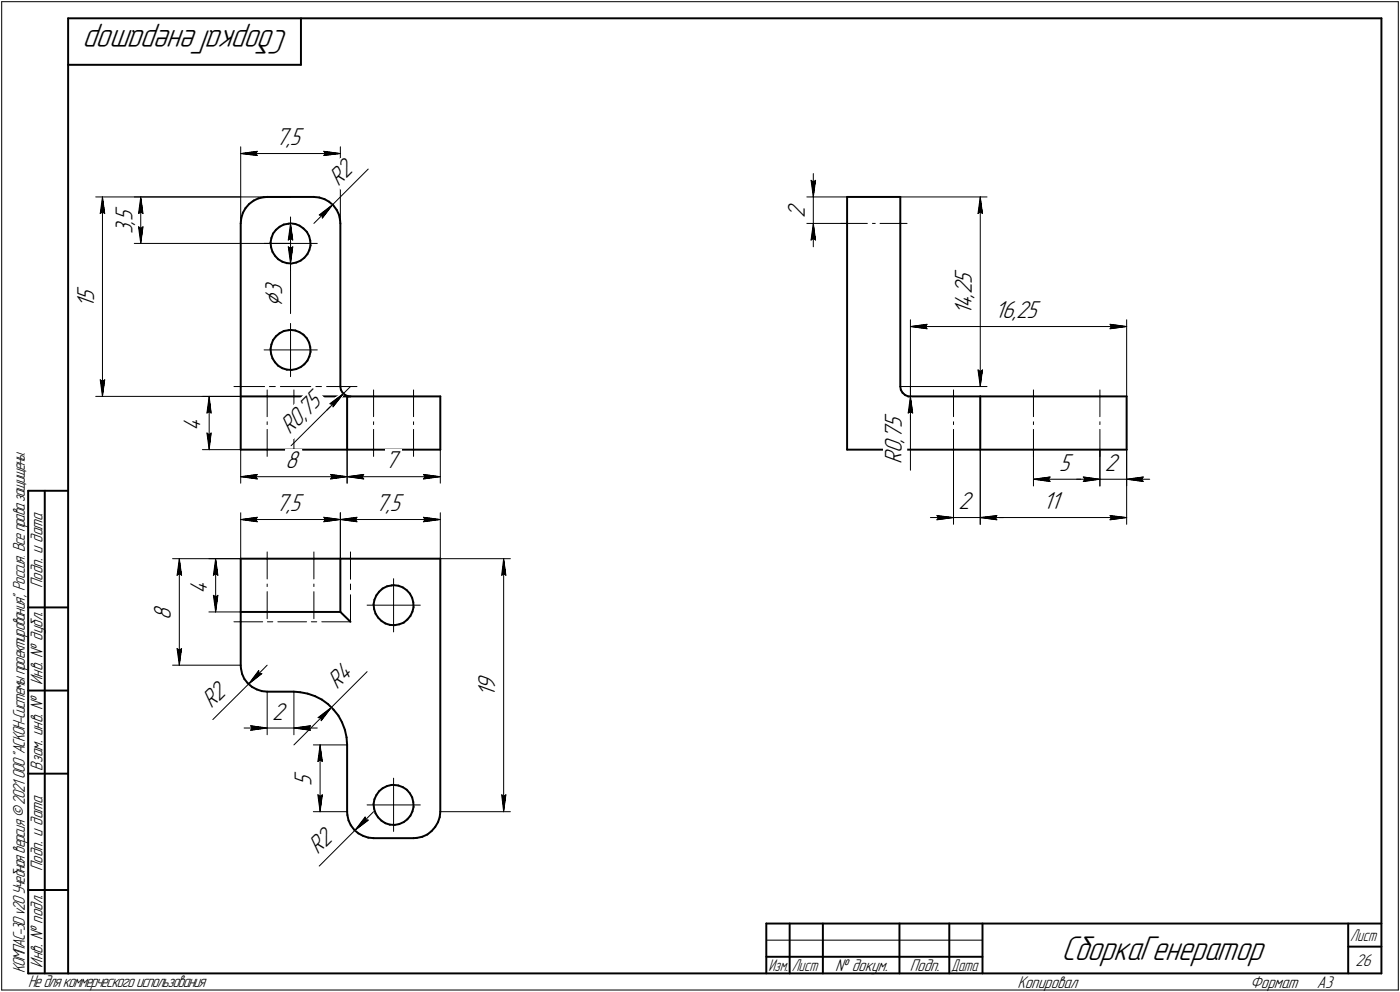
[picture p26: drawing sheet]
<svg xmlns="http://www.w3.org/2000/svg" width="421mm" height="298mm" viewBox="0 0 421 298" stroke-linecap="round" stroke-linejoin="round" font-family="sans-serif">
<defs><g id="words">
<g font-size="10.9">
<text x="86.8" y="9" transform="rotate(-180 86.8 9)">СборкаГенератор</text>
<text x="319.2" y="288.5">СборкаГенератор</text>
</g>
<text font-size="8.5" x="84.8" y="92.2" transform="rotate(-90 84.8 92.2)">Ç</text>
<g font-size="7.8">
<text x="83" y="43.6">7,5</text>
<text x="101.8" y="56.2" transform="rotate(-45 101.8 56.2)">R2</text>
<text x="242.1" y="65.7" transform="rotate(-90 242.1 65.7)">2</text>
<text x="39.8" y="70.4" transform="rotate(-90 39.8 70.4)">3</text>
<text x="39.8" y="67.6" transform="rotate(-90 39.8 67.6)">,</text>
<text x="39.8" y="66.5" transform="rotate(-90 39.8 66.5)">5</text>
<text x="84.8" y="88.8" transform="rotate(-90 84.8 88.8)">3</text>
<text x="292.3" y="89.4" transform="rotate(-90 292.3 89.4)">,</text>
<text x="292.3" y="88.4" transform="rotate(-90 292.3 88.4)">2</text>
<text x="292.3" y="85.2" transform="rotate(-90 292.3 85.2)">5</text>
<text x="28.3" y="92.5" transform="rotate(-90 28.3 92.5)">1</text>
<text x="28.3" y="90.4" transform="rotate(-90 28.3 90.4)">5</text>
<text x="292.3" y="94.7" transform="rotate(-90 292.3 94.7)">1</text>
<text x="292.3" y="92.6" transform="rotate(-90 292.3 92.6)">4</text>
<text x="299.2" y="95.6">16,25</text>
<text x="92.4" y="125.5" transform="rotate(-45 92.4 125.5)">75</text>
<text x="60.3" y="129.7" transform="rotate(-90 60.3 129.7)">4</text>
<text x="87.2" y="130.8" transform="rotate(-45 87.2 130.8)">R0,</text>
<text x="271.3" y="131.9" transform="rotate(-90 271.3 131.9)">7</text>
<text x="271.3" y="128.8" transform="rotate(-90 271.3 128.8)">5</text>
<text x="271.3" y="136.2" transform="rotate(-90 271.3 136.2)">0</text>
<text x="271.3" y="133" transform="rotate(-90 271.3 133)">,</text>
<text x="85.9" y="140.7">8</text>
<text x="115.9" y="140.7">7</text>
<text x="271.3" y="139.3" transform="rotate(-90 271.3 139.3)">R</text>
<text x="318.5" y="141.5">5</text>
<text x="332.3" y="141.5">2</text>
<text x="83" y="153.6">7,5</text>
<text x="113" y="153.6">7,5</text>
<text x="288.3" y="153">2</text>
<text x="313.8" y="153">11</text>
<text x="62.3" y="178.4" transform="rotate(-90 62.3 178.4)">4</text>
<text x="51.4" y="186.4" transform="rotate(-90 51.4 186.4)">8</text>
<text x="101.4" y="207.2" transform="rotate(-45 101.4 207.2)">R4</text>
<text x="149" y="209.4" transform="rotate(-90 149 209.4)">1</text>
<text x="149" y="207.3" transform="rotate(-90 149 207.3)">9</text>
<text x="63.6" y="213.1" transform="rotate(-45 63.6 213.1)">R2</text>
<text x="81.9" y="216.3">2</text>
<text x="93.7" y="236.2" transform="rotate(-90 93.7 236.2)">5</text>
<text x="95.6" y="257.1" transform="rotate(-45 95.6 257.1)">R2</text>
</g>
<g font-size="5.4">
<text x="12.8" y="176.7" transform="rotate(-90 12.8 176.7)">Подп. и дата</text>
<text x="12.8" y="205.8" transform="rotate(-90 12.8 205.8)">Инв. № дубл.</text>
<text x="12.8" y="231.6" transform="rotate(-90 12.8 231.6)">Взам. инв. №</text>
<text x="12.8" y="261.7" transform="rotate(-90 12.8 261.7)">Подп. и дата</text>
<text x="7.5" y="292.5" transform="rotate(-90 7.5 292.5)">КОМПАС-3Dv20Учебнаяверсия©2021 ООО&quot;АСКОН-Системыпроектирования&quot;, Россия. Всеправазащищены.</text>
<text x="12.8" y="290.8" transform="rotate(-90 12.8 290.8)">Инв. № подл.</text>
<text x="251.2" y="291.8">№ докум.</text>
<text x="273.6" y="291.8">Подп.</text>
<text x="407.6" y="290.3">26</text>
<text x="8.5" y="296.7">Недлякоммерческогоиспользования</text>
<text x="306" y="296.8">Копировал</text>
<text x="376" y="296.8">Формат</text>
<text x="396" y="296.8">A3</text>
</g>
<g font-size="5.3">
<text x="406.1" y="282.8">Лист</text>
<text x="231.1" y="291.8">Изм.</text>
<text x="238.1" y="291.8">Лист</text>
<text x="286.1" y="291.8">Дата</text>
</g>
</g></defs>
<g fill="none" stroke="#000" stroke-width=".59">
<path d="M20.5 5.5v287zM20.5 5.5h395zM20.5 19.5h70zM90.5 5.5v14zM415.5 5.5v287zM77.7 59.6l1.6-.3zM79.3 59.3l1-.1zM80.3 59.2h14.1zM94.4 59.2l1.6 .2zM96 59.4l1.6 .5zM97.6 59.9l1.4 .7zM254.8 59.2v7.9z"/>
<path d="M254.8 59.2h16zM270.8 59.2v7.9zM72.4 67.1v49.1zM72.6 65.5l-.2 1.6zM73.1 63.9l-.5 1.6zM73.8 62.6l-.7 1.3zM74.9 61.3l-1.1 1.3zM74.9 61.3l1.4-1zM76.3 60.3l1.4-.7zM81.4 72.9l.1 1.4zM81.5 74.3l.5 1.4zM81.6 71.5l-.2 1.4z"/>
<path d="M82 75.7l.7 1.2zM82.1 70.2l-.5 1.3zM82.7 76.9l1 1zM83 69.1l-.9 1.1zM83 69.1l1.1-.9zM83.7 77.9l1.2 .8zM84.1 68.2l1.2-.7zM84.9 78.7l1.4 .4zM85.3 67.5l1.5-.3zM86.3 79.1l1.4 .1zM86.8 67.2l.6-.1zM87.4 67.1l1.4 .2z"/>
<path d="M87.7 79.2l1.4-.3zM88.8 67.3l1.3 .5zM89.1 78.9l1.3-.6zM90.1 67.8l1.2 .9zM90.4 78.3l1.1-.8zM91.3 68.7l1 1zM92.3 69.7l.7 1.3zM92.5 76.4l-1 1.1zM93 71l.3 1.3zM93 75.1l-.5 1.3zM93.3 72.3l.1 1.4zM93.4 73.7l-.4 1.4z"/>
<path d="M99 60.6l1.2 1.1zM100.2 61.7l1.1 1.4zM101.3 63.1l.6 1.4zM101.9 64.5l.4 1.6zM102.3 66.1l.1 1zM102.4 67.1v49.1zM254.8 67.1v68zM270.8 67.1v49.1zM85.3 99.5l1.5-.3zM86.8 99.2l.6-.1zM87.4 99.1l1.4 .2zM88.8 99.3l1.3 .5z"/>
<path d="M90.1 99.8l1.2 .8zM72.4 116.2v2.9zM72.4 119.1h7.9zM72.4 119.1v16zM80.3 119.1h8.1zM81.4 104.9l.1 1.4zM81.5 106.3l.5 1.4zM81.6 103.5l-.2 1.4zM82 107.7l.7 1.2zM82.1 102.2l-.5 1.3zM82.7 108.9l1 1zM83 101.1l-.9 1.1z"/>
<path d="M83 101.1l1.1-.9zM83.7 109.9l1.2 .8zM84.1 100.2l1.2-.7zM84.9 110.7l1.4 .4zM86.3 111.1l1.4 .1zM87.7 111.2l1.4-.3zM88.4 119.1h16zM89.1 110.9l1.3-.6zM90.4 110.3l1.1-.8zM91.3 100.6l1 1.1zM92.3 101.7l.7 1.3zM92.5 108.4l-1 1.1z"/>
<path d="M93 103l.3 1.3zM93 107.1l-.5 1.3zM93.3 104.3l.1 1.4zM93.4 105.7l-.4 1.4zM102.4 116.2l.1 1zM102.5 117.2l.5 .8zM103 118l.8 .7zM103.8 118.7l.9 .4zM104.4 119.1h8zM104.4 119.1v16zM104.7 119.1h.7zM112.4 119.1h12z"/>
<path d="M124.4 119.1h8zM132.4 119.1v16zM270.8 116.2l.1 1zM270.9 117.2l.5 .8zM271.4 118l.8 .7zM272.2 118.7l.9 .4zM273.1 119.1h.7zM273.8 119.1h13zM286.8 119.1h8zM294.8 119.1h16zM294.8 119.1v16zM310.8 119.1h20z"/>
<path d="M330.8 119.1h8zM338.8 119.1v16zM72.4 135.1h7.9zM80.3 135.1h8.1zM88.4 135.1h16zM104.4 135.1h8zM112.4 135.1h12zM124.4 135.1h8zM254.8 135.1h32zM286.8 135.1h8zM294.8 135.1h16zM310.8 135.1h20z"/>
<path d="M330.8 135.1h8zM8.5 147.5v145zM8.5 147.5h12zM13.5 147.5v145zM72.4 167.9h7.9zM72.4 167.9v16zM80.3 167.9h14.1zM94.4 167.9h8zM102.4 167.9v16zM102.4 167.9h3zM105.4 167.9h27zM113.2 178.9l-.6 1.4z"/>
<path d="M114 177.8l-.8 1.1zM114 177.8l1.1-.9zM115.1 176.9l1.3-.7zM116.4 176.2l1.4-.3zM117.8 175.9h.6zM118.4 175.9l1.4 .1zM119.8 176l1.4 .5zM121.2 176.5l1.1 .9zM122.3 177.4l1 1zM123.3 178.4l.7 1.3zM124 179.7l.3 1.3zM132.4 167.9v76z"/>
<path d="M8.5 182.5h12zM72.4 183.9h7.9zM72.4 183.9v3zM72.4 186.9v13zM72.4 199.9l.1 1zM80.3 183.9h14.1zM94.4 183.9h8zM102.4 183.9l3 3zM112.4 181.6l.1 1.4zM112.5 183l.4 1.4zM112.6 180.3l-.2 1.3zM112.9 184.4l.8 1.2z"/>
<path d="M113.7 185.6l1 1zM114.7 186.6l1.2 .8zM115.9 187.4l1.4 .4zM117.3 187.8l1.4 .1zM118.7 187.9l1.4-.3zM120.1 187.6l1.3-.5zM121.4 187.1l1.1-.9zM123.4 185.1l-.9 1.1zM124 183.8l-.6 1.3zM124.3 181l.1 1.5zM124.4 182.5l-.4 1.3zM8.5 207.5h12z"/>
<path d="M72.5 200.9l.3 1.6zM72.8 202.5l.7 1.5zM73.5 204l1 1.3zM74.5 205.3l1.3 1.1zM75.8 206.4l1.4 .8zM77.2 207.2l1.5 .5zM78.7 207.7l1.6 .2zM80.3 207.9h8.1zM88.4 207.9l1.9 .1zM90.3 208l2.2 .4zM92.5 208.4l2.2 .8zM94.7 209.2l2.1 1z"/>
<path d="M96.8 210.2l1.8 1.4zM98.6 211.6l1.7 1.7zM100.3 213.3l1.5 1.8zM101.8 215.1l1.1 2zM102.9 217.1l.8 2.2zM103.7 219.3l.5 2.3zM8.5 232.5h12zM104.2 221.6l.2 2.3zM104.4 223.9v20zM113.2 238.9l-.6 1.3zM114 237.7l-.8 1.2zM114 237.7l1.1-.8z"/>
<path d="M115.1 236.9l1.3-.7zM116.4 236.2l1.4-.3zM117.8 235.9h.6zM118.4 235.9l1.4 .2zM119.8 236.1l1.4 .5zM121.2 236.6l1.1 .7zM122.3 237.3l1 1.1zM123.3 238.4l.7 1.2zM124 239.6l.3 1.4zM104.4 243.9l.1 1zM104.5 244.9l.3 1.6zM104.8 246.5l.7 1.5z"/>
<path d="M105.5 248l1 1.3zM106.5 249.3l1.3 1.1zM107.8 250.4l1.4 .8zM109.2 251.2l1.5 .5zM110.7 251.7l1.7 .2zM112.4 251.9h12zM112.4 241.6l.1 1.5zM112.5 243.1l.4 1.3zM112.6 240.2l-.2 1.4zM112.9 244.4l.8 1.2zM113.7 245.6l1 1zM114.7 246.6l1.2 .8z"/>
<path d="M115.9 247.4l1.4 .4zM117.3 247.8l1.4 .1zM118.7 247.9l1.4-.3zM120.1 247.6l1.3-.5zM121.4 247.1l1.1-.9zM123.4 245.1l-.9 1.1zM124 243.8l-.6 1.3zM124.3 241l.1 1.5zM124.4 251.9l1-.1zM124.4 242.5l-.4 1.3zM125.4 251.8l1.6-.3zM127 251.5l1.5-.7z"/>
<path d="M128.5 250.8l1.3-1zM130.9 248.5l-1.1 1.3zM131.7 247.1l-.8 1.4zM132.2 245.5l-.5 1.6zM132.4 243.9l-.2 1.6zM8.5 267.5h12zM230.5 277.5h185zM230.5 277.5v15zM237.5 277.5v15zM247.5 277.5v15zM270.5 277.5v15zM285.5 277.5v15z"/>
<path d="M295.5 277.5v15zM405.5 277.5v15zM8.5 292.5h12zM20.5 292.5h395zM230.5 287.5h7zM237.5 287.5h10zM247.5 287.5h23zM270.5 287.5h15zM285.5 287.5h10zM405.5 284.5h10z"/>
</g>
<g fill="none" stroke="#000" stroke-width=".3">
<path d="M.5 .5v297zM.5 .5h420zM420.5 .5v297zM28.8 59.2h43.6zM30.8 59.2l.7 5zM30.8 59.2l-.7 5zM30.8 59.2v59.9zM40.4 59.2h47zM42.3 59.2l.7 5zM42.3 59.2l-.6 5zM42.3 59.2v14zM72.4 44.1v23z"/>
<path d="M72.4 46.1l5-.6zM72.4 46.1l5 .6zM72.4 46.1h30zM76.9 46.1l.5 .6zM77.4 45.5l-.5 .6zM97.4 46.7l5-.6zM97.4 45.5l.5 .6zM97.4 45.5l5 .6zM97.9 46.1l-.5 .6zM102.4 44.1v23zM242.7 59.2h12.1zM243.9 54.2l.7 .5z"/>
<path d="M243.9 54.2l.7 5zM244.6 54.7l.7-.5zM244.6 52.2v7zM244.6 59.2v7.9zM245.3 54.2l-.7 5zM270.8 59.2h26zM294.8 59.2l.7 5zM294.8 59.2l-.7 5zM294.8 59.2v57zM30.1 64.2l.7-.5zM30.8 63.7l.7 .5zM40.4 73.2h47z"/>
<path d="M41.7 68.2l.6 5zM41.7 68.2l.6 .5zM41.7 64.2l.6-.5zM42.3 68.7l.7-.5zM42.3 63.7l.7 .5zM43 68.2l-.7 5zM79.4 73.2h8zM86.7 72.1l.7-.5zM86.7 74.2l.7 5zM86.7 74.2l.7 .5zM87.4 73.2h8zM87.4 73.2v8z"/>
<path d="M87.4 65.2v8zM87.4 79.2v15zM87.4 67.1l.7 5zM87.4 71.6l.7 .5zM87.4 67.1l-.7 5zM87.4 74.7l.7-.5zM87.4 67.1v12.1zM88.1 74.2l-.7 5zM96 64.6l.9 .1zM96 64.6l4.1-3.1zM96.9 64.7v.8zM100.1 61.5l10.6-10.7z"/>
<path d="M100.1 61.5l-3.2 4zM100.1 61.5l-5.7 5.6zM242.7 67.1h12.1zM243.9 72.1l.7-.5zM244.6 67.1l-.7 5zM244.6 71.6l.7 .5zM244.6 67.1l.7 5zM244.6 67.1v7.1zM252.8 67.1h8.1zM262.4 67.1h.8zM264.7 67.1h8.1zM294.1 64.2l.7-.5z"/>
<path d="M294.8 63.7l.7 .5zM87.4 97.2v8zM273.8 96.1v23zM273.8 98.1l5-.6zM273.8 98.1l5 .7zM273.8 98.1h65zM278.3 98.1l.5 .7zM278.8 97.5l-.5 .6zM333.8 98.8l5-.7zM333.8 97.5l.5 .6zM333.8 97.5l5 .6zM334.3 98.1l-.5 .7z"/>
<path d="M338.8 96.1v23zM28.8 119.1h43.6zM30.1 114.1l.7 5zM30.1 114.1l.7 .5zM30.8 114.6l.7-.5zM31.5 114.1l-.7 5zM60.9 119.1h11.5zM62.9 119.1l.6 5zM62.9 119.1l-.7 5zM62.9 119.1v16zM70.4 116.2h9.2zM79.4 105.2h8z"/>
<path d="M80.3 117.2v8zM81 116.2h1.8zM84.3 116.2h9.2zM87.4 105.2h8zM87.4 105.2v8zM88.4 117.2v8zM95 116.2h1.7zM98.2 116.2h9.2zM103.3 118.3l-3.1 4zM103.3 118.3l-5 5zM105.4 116.2l-2.1 2.1zM112.4 117.2v8z"/>
<path d="M124.4 117.2v8zM270.8 116.2h26zM273.8 119.1v22.2zM273.8 119.1l-.7 5zM273.8 119.1l.7 5zM273.8 119.1v7.1zM273.8 116.2v2.9zM286.8 117.2v8zM294.1 111.2l.7 5zM294.1 111.2l.7 .5zM294.8 111.7l.7-.5zM295.5 111.2l-.7 5z"/>
<path d="M310.8 117.2v8zM330.8 117.2v8zM60.9 135.1h11.5zM62.2 130.1l.7 5zM62.2 130.1l.7 .5zM62.2 124.1l.7-.4zM62.9 130.6l.6-.5zM62.9 123.7l.6 .4zM63.5 130.1l-.6 5zM72.4 135.1v10.1zM80.3 129v8.2zM80.3 126.7v.9z"/>
<path d="M87.5 133.9l15.8-15.6zM88.4 126.7v.9zM88.4 129v8.2zM99.2 121.3l4.1-3zM99.2 121.3l.9 .2zM100.1 121.5l.1 .8zM104.4 135.1v10.1zM112.4 129v8.2zM112.4 126.7v.9zM124.4 129v8.2zM124.4 126.7v.9zM132.4 135.1v10.1z"/>
<path d="M273.1 124.1l.7-.4zM273.8 123.7l.7 .4zM286.8 129v8.2zM286.8 126.7v.9zM286.8 135.1v22.5zM294.8 135.1v22.5zM310.8 126.7v.9zM310.8 129v8.2zM310.8 135.1v10.9zM330.8 129v8.2zM330.8 126.7v.9zM330.8 135.1v10.9z"/>
<path d="M338.8 135.1v10.9zM338.8 135.1v22.5zM72.4 143.3l5-.7zM72.4 143.3l5 .6zM72.4 143.3h32zM72.4 154.1v13.8zM72.4 156.1l5-.7zM72.4 156.1l5 .7zM72.4 156.1h30zM76.9 143.3l.5 .6zM76.9 156.1l.5 .7zM77.4 142.6l-.5 .7z"/>
<path d="M77.4 155.4l-.5 .7zM97.4 156.8l5-.7zM97.4 155.4l.5 .7zM97.4 155.4l5 .7zM97.9 156.1l-.5 .7zM99.4 143.9l5-.6zM99.4 142.6l.5 .7zM99.4 142.6l5 .7zM99.9 143.3l-.5 .6zM102.4 154.1v13.8zM102.4 156.1l5-.7zM102.4 156.1l5 .7z"/>
<path d="M102.4 156.1h30zM104.4 143.3l5-.7zM104.4 143.3l5 .6zM104.4 143.3h28zM106.8 156.1l.6 .7zM107.4 155.4l-.6 .7zM108.9 143.3l.5 .6zM109.4 142.6l-.5 .7zM127.3 143.9l5.1-.6zM127.3 142.6l.5 .7zM127.3 142.6l5.1 .7zM127.3 156.8l5.1-.7z"/>
<path d="M127.3 155.4l.5 .7zM127.3 155.4l5.1 .7zM127.8 143.3l-.5 .6zM127.8 156.1l-.5 .7zM132.4 154.1v13.8zM279.8 155.5h7zM281.8 154.9l5 .6zM281.8 154.9l.5 .6zM281.8 156.2l5-.7zM282.3 155.5l-.5 .7zM286.8 155.5h8zM294.8 155.5l5-.6z"/>
<path d="M294.8 155.5l5 .7zM294.8 155.5h44zM294.8 155.5h7zM299.3 155.5l.5 .7zM299.8 154.9l-.5 .6zM310.8 144l5-.7zM310.8 144l5 .7zM310.8 144h20zM315.3 144l.5 .7zM315.8 143.3l-.5 .7zM323.8 144h7zM325.8 143.3l5 .7z"/>
<path d="M325.8 143.3l.5 .7zM325.8 144.7l5-.7zM326.3 144l-.5 .7zM330.8 144h8zM333.8 156.2l5-.7zM333.8 154.9l.5 .6zM333.8 154.9l5 .6zM334.3 155.5l-.5 .7zM338.8 144l5 .7zM338.8 144l5-.7zM338.8 144h7zM343.3 144l.5 .7z"/>
<path d="M343.8 143.3l-.5 .7zM51.9 167.9h20.5zM53.3 172.9l.6-.5zM53.9 167.9l.7 5zM53.9 172.4l.7 .5zM53.9 167.9l-.6 5zM53.9 167.9v32zM62.8 167.9h9.6zM64.2 178.9l.7 5zM64.2 178.9l.7 .5zM64.2 172.9l.7-.5zM64.9 179.4l.6-.5z"/>
<path d="M64.9 167.9l.6 5zM64.9 172.4l.6 .5zM64.9 167.9l-.7 5zM64.9 167.9v16zM65.5 178.9l-.6 5zM80.3 165.9v8.1zM80.3 175.5v.8zM80.3 177.8v8.1zM94.4 177.8v8.1zM94.4 175.5v.8zM94.4 165.9v8.1zM105.4 165.9v8.2z"/>
<path d="M105.4 175.5v1.7zM105.4 178.7v8.2zM118.4 173.9v8zM132.4 167.9h21.1zM150.9 172.9l.6-.5zM151.5 167.9l.6 5zM151.5 172.4l.6 .5zM151.5 167.9l-.6 5zM151.5 167.9v76zM51.9 199.9h20.5zM53.3 194.9l.6 5zM53.3 194.9l.6 .5z"/>
<path d="M53.9 195.4l.7-.5zM54.6 194.9l-.7 5zM62.8 183.9h9.6zM70.4 186.9h8.6zM80.3 199.9l-5.5 5.7zM80.4 186.9h1.6zM83.6 186.9h8.6zM93.6 186.9h1.6zM96.8 186.9h8.6zM110.4 181.9h8zM118.4 181.9h8zM118.4 181.9v8z"/>
<path d="M64 216.2l10.8-10.6zM73.4 218.8h6.9zM74.8 205.6l3.9-3.2zM75.4 218.1l4.9 .7zM75.4 218.1l.5 .7zM75.4 219.5l4.9-.7zM75.9 218.8l-.5 .7zM77.8 201.5l-3 4.1zM77.8 201.5l.1 .9zM77.9 202.4h.8zM80.3 207.9v12.9zM80.3 218.8h8.1z"/>
<path d="M88.4 207.9v12.9zM88.4 218.8l5 .7zM88.4 218.8l5-.7zM88.4 218.8h7zM92.9 218.8l.5 .7zM93.4 218.1l-.5 .7zM95.7 215.6l.8 .1zM95.7 215.6l4-3zM96.5 215.7l.1 .9zM99.7 212.6l10.7-10.8zM99.7 212.6l-3.1 4zM88.4 223.9l11.3-11.3z"/>
<path d="M94.2 223.9h10.2zM95.6 228.9l.7-.6zM95.6 238.8l.7 5.1zM95.6 238.8l.7 .6zM96.3 223.9l.6 5zM96.3 228.3l.6 .6zM96.3 223.9l-.7 5zM96.3 239.4l.6-.6zM96.3 223.9v20zM96.9 238.8l-.6 5.1zM118.4 233.8v8.1zM150.9 238.8l.6 5.1z"/>
<path d="M150.9 238.8l.6 .6zM151.5 239.4l.6-.6zM152.1 238.8l-.6 5.1zM94.2 243.9h10.2zM106.8 249.5l-10.8 10.8zM106.8 249.5l3.9-3zM109.8 245.5l-3 4zM109.8 245.5l.1 .9zM109.9 246.4l.8 .1zM110.4 241.9h8zM112.4 243.9l-5.6 5.6zM118.4 241.9h8z"/>
<path d="M118.4 241.9v8zM132.4 243.9h21.1zM.5 297.5h420zM230.5 282.5h65z"/>
</g>
<g fill="#fff" stroke="#fff" stroke-width=".3">
<path d="M34.2 62h7.1zM34.2 62.1h7.1zM34.2 62.1h7.1zM34.2 62.2h7.1zM34.2 62.3h7.1zM34.2 62.4h7.1zM34.2 62.5h7.1zM34.2 62.6h7.1zM34.2 62.7h7.1zM34.2 62.7h7.1zM34.2 62.8h7.1zM34.2 62.9h7.1zM34.2 63h7.1zM34.2 63.1h7.1zM34.2 63.2h7.1zM34.2 63.2h7.1zM34.2 63.3h7.1zM34.2 63.4h7.1zM34.2 63.5h7.1zM34.2 63.6h7.1zM34.2 63.7h7.1zM34.2 63.8h7.1zM34.2 63.8h7.1zM34.2 63.9h7.1zM34.2 64h7.1zM34.2 64.1h7.1zM34.2 64.2h7.1zM34.2 64.3h7.1zM34.2 64.3h7.1zM34.2 64.4h7.1zM34.2 64.5h7.1zM34.2 64.6h7.1zM34.2 64.7h7.1zM34.2 64.8h7.1zM34.2 64.9h7.1zM34.2 64.9h7.1zM34.2 65h7.1zM34.2 65.1h7.1zM34.2 65.2h7.1zM34.2 65.3h7.1zM34.2 65.4h7.1zM34.2 65.4h7.1zM34.2 65.5h7.1zM34.2 65.6h7.1zM34.2 65.7h7.1zM34.2 65.8h7.1zM34.2 65.9h7.1zM34.2 66h7.1zM34.2 66h7.1zM34.2 66.1h7.1zM34.2 66.2h7.1zM34.2 66.3h7.1zM34.2 66.4h7.1zM34.2 66.5h7.1zM34.2 66.5h7.1zM34.2 66.6h7.1zM34.2 66.7h7.1zM34.2 66.8h7.1zM34.2 66.9h7.1zM34.2 67h7.1zM34.2 67.1h7.1zM34.2 67.1h7.1zM34.2 67.2h7.1zM34.2 67.3h7.1zM34.2 67.4h7.1zM34.2 67.5h7.1zM34.2 67.6h7.1zM34.2 67.6h7.1zM34.2 67.7h7.1zM34.2 67.8h7.1zM34.2 67.9h7.1zM34.2 68h7.1zM34.2 68.1h7.1zM34.2 68.2h7.1zM34.2 68.2h7.1zM34.2 68.3h7.1zM34.2 68.4h7.1zM34.2 68.5h7.1zM34.2 68.6h7.1zM34.2 68.7h7.1zM34.2 68.7h7.1zM34.2 68.8h7.1zM34.2 68.9h7.1zM34.2 69h7.1zM34.2 69.1h7.1zM34.2 69.2h7.1zM34.2 69.3h7.1zM34.2 69.3h7.1zM34.2 69.4h7.1zM34.2 69.5h7.1zM34.2 69.6h7.1zM34.2 69.7h7.1zM34.2 69.8h7.1zM34.2 69.8h7.1zM34.2 69.9h7.1zM34.2 70h7.1zM34.2 70.1h7.1zM34.2 70.2h7.1zM34.2 70.3h7.1z"/>
<path d="M41.1 67.6h2.5zM41.2 67.7h2.4zM41.2 67.8h2.4zM41.2 67.9h2.4zM41.2 68h2.4zM41.2 68.1h2.4zM41.2 68.2h2.4zM41.2 68.2h2.4zM41.2 68.3h2.3zM41.3 68.4h2.2zM41.3 68.5h2.2zM41.3 68.6h2.2zM41.3 68.7h2.2zM41.3 68.7h2.2zM41.3 68.8h2.2zM41.3 68.9h2.1zM41.3 69h2.1zM41.3 69.1h2.1zM41.4 69.2h2zM41.4 69.3h2zM41.4 69.3h2zM41.4 69.4h2zM41.4 69.5h1.9zM41.4 69.6h1.9zM41.4 69.7h1.9zM41.4 69.8h1.9zM41.4 69.8h1.9zM41.5 69.9h1.8zM41.5 70h1.8zM41.5 70.1h1.8zM41.5 70.2h1.8zM41.5 70.3h1.8zM41.5 70.4h1.8zM41.5 70.4h1.8zM41.5 70.5h1.8zM41.5 70.6h1.8zM41.6 70.7h1.7zM41.6 70.8h1.6zM41.6 70.9h1.6zM41.6 71h1.6zM41.6 71h1.6zM41.6 71.1h1.6zM41.6 71.2h1.6zM41.6 71.3h1.6zM41.6 71.4h1.5zM41.7 71.5h1.4zM41.7 71.5h1.4zM41.7 71.6h1.3zM41.7 71.7h1.3zM41.8 71.8h1.1zM41.8 71.9h1.1zM41.8 72h1zM41.9 72.1h.9zM41.9 72.1h.9zM42 72.2h.8zM42 72.3h.8zM42.1 72.4h.6zM42.1 72.5h.6zM42.1 72.6h.5zM42.2 72.6h.4zM42.2 72.7h.4zM42.2 72.8h.3zM42.2 72.9h.3z"/>
<path d="M42.2 59.4h.3zM42.2 59.5h.3zM42.2 59.6h.4zM42.2 59.7h.4zM42.1 59.8h.5zM42.1 59.9h.6zM42.1 59.9h.6zM42 60h.8zM42 60.1h.8zM41.9 60.2h.9zM41.9 60.3h.9zM41.8 60.4h1zM41.8 60.5h1.1zM41.8 60.5h1.1zM41.7 60.6h1.3zM41.7 60.7h1.3zM41.7 60.8h1.4zM41.7 60.9h1.4zM41.6 61h1.5zM41.6 61h1.6zM41.6 61.1h1.6zM41.6 61.2h1.6zM41.6 61.3h1.6zM41.6 61.4h1.6zM41.6 61.5h1.6zM41.6 61.6h1.6zM41.6 61.6h1.7zM41.5 61.7h1.8zM41.5 61.8h1.8zM41.5 61.9h1.8zM41.5 62h1.8zM41.5 62.1h1.8zM41.5 62.1h1.8zM41.5 62.2h1.8zM41.5 62.3h1.8zM41.5 62.4h1.8zM41.4 62.5h1.9zM41.4 62.6h1.9zM41.4 62.7h1.9zM41.4 62.7h1.9zM41.4 62.8h1.9zM41.4 62.9h2zM41.4 63h2zM41.4 63.1h2zM41.4 63.2h2zM41.3 63.2h2.1zM41.3 63.3h2.1zM41.3 63.4h2.1zM41.3 63.5h2.2zM41.3 63.6h2.2zM41.3 63.7h2.2zM41.3 63.8h2.2zM41.3 63.8h2.2zM41.3 63.9h2.2zM41.2 64h2.3zM41.2 64.1h2.4zM41.2 64.2h2.4zM41.2 64.3h2.4zM41.2 64.3h2.4zM41.2 64.4h2.4zM41.2 64.5h2.4zM41.2 64.6h2.4z"/>
<path d="M99.9 61.6h.2zM99.7 61.6h.4zM99.5 61.7h.5zM99.3 61.8h.7zM99.1 61.9h.8zM98.9 62h1zM98.6 62.1h1.3zM98.5 62.1h1.3zM98.2 62.2h1.6zM98.1 62.3h1.6zM98 62.4h1.7zM98 62.5h1.7zM97.8 62.6h1.9zM97.7 62.7h2zM97.6 62.7h2zM97.5 62.8h2.1zM97.4 62.9h2.2zM97.3 63h2.2zM97.2 63.1h2.3zM97 63.2h2.4zM96.9 63.2h2.5zM96.9 63.3h2.4zM96.7 63.4h2.6zM96.6 63.5h2.6zM96.5 63.6h2.6zM96.4 63.7h2.7zM96.3 63.8h2.8zM96.2 63.8h2.8zM96.1 63.9h2.8zM95.9 64h2.9zM95.8 64.1h3zM95.8 64.2h2.9zM95.6 64.3h3zM95.5 64.3h3.1zM95.4 64.4h3.1zM95.2 64.5h3.3zM95.4 64.6h3zM95.5 64.7h2.8zM95.6 64.8h2.6zM95.7 64.9h2.5zM95.8 64.9h2.3zM95.8 65h2.2zM95.9 65.1h2.1zM96 65.2h2zM96.1 65.3h1.8zM96.2 65.4h1.6zM96.3 65.4h1.4zM96.4 65.5h1.2zM96.4 65.6h1.2zM96.5 65.7h1zM96.6 65.8h.9zM96.7 65.9h.7zM96.8 66h.6zM96.9 66h.4zM96.9 66.1h.3z"/>
<path d="M103.5 46.6h.2zM103.5 46.7h.3zM103.4 46.7h.5zM103.3 46.8h.7zM103.2 46.9h.9zM103.1 47h1zM103 47.1h1.2zM103 47.2h1.3zM102.9 47.2h1.5zM102.8 47.3h1.7zM102.7 47.4h1.9zM102.6 47.5h2zM102.5 47.6h2.2zM102.4 47.7h2.4zM102.4 47.8h2.5zM102.3 47.8h2.7zM102.2 47.9h2.9zM102.1 48h3.1zM102 48.1h3.2zM101.9 48.2h3.4zM101.9 48.3h3.5zM101.8 48.3h3.7zM101.7 48.4h3.9zM101.6 48.5h4.1zM101.5 48.6h4.2zM101.4 48.7h4.4zM101.3 48.8h4.6zM101.3 48.9h4.7zM101.2 48.9h4.9zM101.1 49h5.1zM101 49.1h5.3zM100.9 49.2h5.4zM100.8 49.3h5.6zM100.8 49.4h5.7zM100.7 49.4h5.9zM100.6 49.5h6.1zM100.5 49.6h6.3zM100.4 49.7h6.4zM100.3 49.8h6.6zM100.2 49.9h6.8zM100.2 50h6.9zM100.1 50h7.1zM100 50.1h7.3zM99.9 50.2h7.5zM99.8 50.3h7.6zM99.7 50.4h7.8zM99.7 50.5h7.9zM99.6 50.5h8.1zM99.5 50.6h8.3zM99.4 50.7h8.5zM99.3 50.8h8.6zM99.2 50.9h8.8zM99.1 51h9zM99.1 51.1h9.1zM99 51.1h9.3zM98.9 51.2h9.5zM98.8 51.3h9.7zM98.7 51.4h9.8zM98.6 51.5h10zM98.6 51.6h9.9zM98.5 51.6h10zM98.4 51.7h10zM98.3 51.8h10zM98.2 51.9h10zM98.1 52h10zM98 52.1h10zM98 52.2h9.9zM97.8 52.2h10.1zM98 52.3h9.8zM98 52.4h9.7zM98.1 52.5h9.5zM98.2 52.6h9.3zM98.3 52.7h9.1zM98.4 52.7h9zM98.5 52.8h8.8zM98.6 52.9h8.6zM98.6 53h8.5zM98.7 53.1h8.3zM98.8 53.2h8.1zM98.9 53.3h7.9zM99 53.3h7.8zM99.1 53.4h7.6zM99.1 53.5h7.5zM99.2 53.6h7.3zM99.3 53.7h7.1zM99.4 53.8h6.9zM99.5 53.8h6.8zM99.6 53.9h6.6zM99.7 54h6.4zM99.7 54.1h6.3zM99.8 54.2h6.1zM99.9 54.3h5.9zM100 54.4h5.7zM100.1 54.4h5.6zM100.2 54.5h5.4zM100.2 54.6h5.3zM100.3 54.7h5.1zM100.4 54.8h4.9zM100.5 54.9h4.7zM100.6 54.9h4.6zM100.7 55h4.4zM100.8 55.1h4.2zM100.8 55.2h4.1zM100.9 55.3h3.9zM101 55.4h3.7zM101.1 55.5h3.5zM101.2 55.5h3.4zM101.3 55.6h3.2zM101.3 55.7h3.1zM101.4 55.8h2.9zM101.5 55.9h2.7zM101.6 56h2.5zM101.7 56h2.4zM101.8 56.1h2.2zM101.9 56.2h2zM101.9 56.3h1.9zM102 56.4h1.7zM102.1 56.5h1.5zM102.2 56.6h1.3zM102.3 56.6h1.2zM102.4 56.7h1zM102.4 56.8h.9zM102.5 56.9h.7zM102.6 57h.5zM102.7 57.1h.3zM102.8 57.1h.2z"/>
<path d="M83 38h8.8zM83 38.1h8.8zM83 38.2h8.8zM83 38.3h8.8zM83 38.4h8.8zM83 38.4h8.8zM83 38.5h8.8zM83 38.6h8.8zM83 38.7h8.8zM83 38.8h8.8zM83 38.9h8.8zM83 38.9h8.8zM83 39h8.8zM83 39.1h8.8zM83 39.2h8.8zM83 39.3h8.8zM83 39.4h8.8zM83 39.5h8.8zM83 39.5h8.8zM83 39.6h8.8zM83 39.7h8.8zM83 39.8h8.8zM83 39.9h8.8zM83 40h8.8zM83 40h8.8zM83 40.1h8.8zM83 40.2h8.8zM83 40.3h8.8zM83 40.4h8.8zM83 40.5h8.8zM83 40.6h8.8zM83 40.6h8.8zM83 40.7h8.8zM83 40.8h8.8zM83 40.9h8.8zM83 41h8.8zM83 41.1h8.8zM83 41.1h8.8zM83 41.2h8.8zM83 41.3h8.8zM83 41.4h8.8zM83 41.5h8.8zM83 41.6h8.8zM83 41.7h8.8zM83 41.7h8.8zM83 41.8h8.8zM83 41.9h8.8zM83 42h8.8zM83 42.1h8.8zM83 42.2h8.8zM83 42.2h8.8zM83 42.3h8.8zM83 42.4h8.8zM83 42.5h8.8zM83 42.6h8.8zM83 42.7h8.8zM83 42.8h8.8zM83 42.8h8.8zM83 42.9h8.8zM83 43h8.8zM83 43.1h8.8zM83 43.2h8.8zM83 43.3h8.8zM83 43.3h8.8zM83 43.4h8.8zM83 43.5h8.8zM83 43.6h8.8zM83 43.7h8.8zM83 43.8h8.8zM83 43.9h8.8zM83 43.9h8.8zM83 44h8.8zM83 44.1h8.8zM83 44.2h8.8zM83 44.3h8.8zM83 44.4h8.8zM83 44.4h8.8zM83 44.5h8.8zM83 44.6h8.8zM83 44.7h8.8zM83 44.8h8.8zM83 44.9h8.8zM83 45h8.8zM83 45h8.8z"/>
<path d="M96.9 45h.6zM96.9 45h1.2zM96.9 45.1h1.8zM96.9 45.2h2.5zM96.9 45.3h3.1zM96.9 45.4h3.7zM96.9 45.5h3.9zM96.9 45.6h4.1zM96.9 45.6h4.3zM96.9 45.7h4.5zM96.9 45.8h4.7zM96.9 45.9h4.9zM96.9 46h5.1zM96.9 46.1h5.3zM96.9 46.1h5.5zM96.9 46.2h5.3zM96.9 46.3h5zM96.9 46.4h4.9zM96.9 46.5h4.6zM96.9 46.6h4.4zM96.9 46.7h4.2zM96.9 46.7h3.9zM96.9 46.8h3.7zM96.9 46.9h3.1zM96.9 47h2.5zM96.9 47.1h1.8zM96.9 47.2h1.2zM96.9 47.2h.6z"/>
<path d="M77.3 45h.6zM76.7 45h1.2zM76 45.1h1.9zM75.4 45.2h2.5zM74.8 45.3h3.1zM74.2 45.4h3.7zM74 45.5h3.9zM73.8 45.6h4.1zM73.6 45.6h4.3zM73.4 45.7h4.5zM73.2 45.8h4.7zM73 45.9h4.9zM72.8 46h5.1zM72.6 46.1h5.3zM72.4 46.1h5.5zM72.6 46.2h5.3zM72.9 46.3h5zM73.1 46.4h4.8zM73.3 46.5h4.6zM73.6 46.6h4.3zM73.7 46.7h4.2zM74 46.7h3.9zM74.2 46.8h3.7zM74.8 46.9h3.1zM75.4 47h2.5zM76 47.1h1.9zM76.7 47.2h1.2zM77.3 47.2h.6z"/>
<path d="M115.9 135.1h5zM115.9 135.2h5zM115.9 135.3h5zM115.9 135.4h5zM115.9 135.5h5zM115.9 135.6h5zM115.9 135.6h5zM115.9 135.7h5zM115.9 135.8h5zM115.9 135.9h5zM115.9 136h5zM115.9 136.1h5zM115.9 136.1h5zM115.9 136.2h5zM115.9 136.3h5zM115.9 136.4h5zM115.9 136.5h5zM115.9 136.6h5zM115.9 136.7h5zM115.9 136.7h5zM115.9 136.8h5zM115.9 136.9h5zM115.9 137h5zM115.9 137.1h5zM115.9 137.2h5zM115.9 137.2h5zM115.9 137.3h5zM115.9 137.4h5zM115.9 137.5h5zM115.9 137.6h5zM115.9 137.7h5zM115.9 137.8h5zM115.9 137.8h5zM115.9 137.9h5zM115.9 138h5zM115.9 138.1h5zM115.9 138.2h5zM115.9 138.3h5zM115.9 138.3h5zM115.9 138.4h5zM115.9 138.5h5zM115.9 138.6h5zM115.9 138.7h5zM115.9 138.8h5zM115.9 138.9h5zM115.9 138.9h5zM115.9 139h5zM115.9 139.1h5zM115.9 139.2h5zM115.9 139.3h5zM115.9 139.4h5zM115.9 139.4h5zM115.9 139.5h5zM115.9 139.6h5zM115.9 139.7h5zM115.9 139.8h5zM115.9 139.9h5zM115.9 140h5zM115.9 140h5zM115.9 140.1h5zM115.9 140.2h5zM115.9 140.3h5zM115.9 140.4h5zM115.9 140.5h5zM115.9 140.5h5zM115.9 140.6h5zM115.9 140.7h5zM115.9 140.8h5zM115.9 140.9h5zM115.9 141h5zM115.9 141.1h5zM115.9 141.1h5zM115.9 141.2h5zM115.9 141.3h5zM115.9 141.4h5zM115.9 141.5h5zM115.9 141.6h5zM115.9 141.6h5zM115.9 141.7h5zM115.9 141.8h5zM115.9 141.9h5zM115.9 142h5zM115.9 142.1h5zM115.9 142.2h5z"/>
<path d="M109.3 142.1h.6zM108.7 142.2h1.2zM108 142.2h1.9zM107.4 142.3h2.5zM106.8 142.4h3.1zM106.2 142.5h3.7zM106 142.6h3.9zM105.8 142.7h4.1zM105.6 142.7h4.3zM105.4 142.8h4.5zM105.2 142.9h4.7zM105 143h4.9zM104.8 143.1h5.1zM104.6 143.2h5.3zM104.4 143.3h5.5zM104.6 143.3h5.3zM104.8 143.4h5.1zM105 143.5h4.9zM105.2 143.6h4.7zM105.4 143.7h4.5zM105.6 143.8h4.3zM105.8 143.8h4.1zM106 143.9h3.9zM106.2 144h3.7zM106.9 144.1h3zM107.7 144.2h2.2zM108.5 144.3h1.4zM109.2 144.4h.7z"/>
<path d="M126.9 142.1h.7zM126.9 142.2h1.3zM126.9 142.2h1.9zM126.9 142.3h2.5zM126.9 142.4h3.1zM126.9 142.5h3.7zM126.9 142.6h3.9zM126.9 142.7h4.1zM126.9 142.7h4.3zM126.9 142.8h4.5zM126.9 142.9h4.8zM126.9 143h4.9zM126.9 143.1h5.2zM126.9 143.2h5.3zM126.9 143.3h5.5zM126.9 143.3h5.3zM126.9 143.4h5.2zM126.9 143.5h4.9zM126.9 143.6h4.8zM126.9 143.7h4.5zM126.9 143.8h4.3zM126.9 143.8h4.1zM126.9 143.9h3.9zM126.9 144h3.7zM126.9 144.1h3zM126.9 144.2h2.2zM126.9 144.3h1.5zM126.9 144.4h.8z"/>
<path d="M85.9 135.1h4.9zM85.9 135.2h4.9zM85.9 135.3h4.9zM85.9 135.4h4.9zM85.9 135.5h4.9zM85.9 135.6h4.9zM85.9 135.6h4.9zM85.9 135.7h4.9zM85.9 135.8h4.9zM85.9 135.9h4.9zM85.9 136h4.9zM85.9 136.1h4.9zM85.9 136.1h4.9zM85.9 136.2h4.9zM85.9 136.3h4.9zM85.9 136.4h4.9zM85.9 136.5h4.9zM85.9 136.6h4.9zM85.9 136.7h4.9zM85.9 136.7h4.9zM85.9 136.8h4.9zM85.9 136.9h4.9zM85.9 137h4.9zM85.9 137.1h4.9zM85.9 137.2h4.9zM85.9 137.2h4.9zM85.9 137.3h4.9zM85.9 137.4h4.9zM85.9 137.5h4.9zM85.9 137.6h4.9zM85.9 137.7h4.9zM85.9 137.8h4.9zM85.9 137.8h4.9zM85.9 137.9h4.9zM85.9 138h4.9zM85.9 138.1h4.9zM85.9 138.2h4.9zM85.9 138.3h4.9zM85.9 138.3h4.9zM85.9 138.4h4.9zM85.9 138.5h4.9zM85.9 138.6h4.9zM85.9 138.7h4.9zM85.9 138.8h4.9zM85.9 138.9h4.9zM85.9 138.9h4.9zM85.9 139h4.9zM85.9 139.1h4.9zM85.9 139.2h4.9zM85.9 139.3h4.9zM85.9 139.4h4.9zM85.9 139.4h4.9zM85.9 139.5h4.9zM85.9 139.6h4.9zM85.9 139.7h4.9zM85.9 139.8h4.9zM85.9 139.9h4.9zM85.9 140h4.9zM85.9 140h4.9zM85.9 140.1h4.9zM85.9 140.2h4.9zM85.9 140.3h4.9zM85.9 140.4h4.9zM85.9 140.5h4.9zM85.9 140.5h4.9zM85.9 140.6h4.9zM85.9 140.7h4.9zM85.9 140.8h4.9zM85.9 140.9h4.9zM85.9 141h4.9zM85.9 141.1h4.9zM85.9 141.1h4.9zM85.9 141.2h4.9zM85.9 141.3h4.9zM85.9 141.4h4.9zM85.9 141.5h4.9zM85.9 141.6h4.9zM85.9 141.6h4.9zM85.9 141.7h4.9zM85.9 141.8h4.9zM85.9 141.9h4.9zM85.9 142h4.9zM85.9 142.1h4.9zM85.9 142.2h4.9z"/>
<path d="M98.9 142.1h.7zM98.9 142.2h1.3zM98.9 142.2h1.9zM98.9 142.3h2.5zM98.9 142.4h3.1zM98.9 142.5h3.7zM98.9 142.6h4zM98.9 142.7h4.1zM98.9 142.7h4.3zM98.9 142.8h4.6zM98.9 142.9h4.7zM98.9 143h4.9zM98.9 143.1h5.2zM98.9 143.2h5.3zM98.9 143.3h5.5zM98.9 143.3h5.3zM98.9 143.4h5.2zM98.9 143.5h4.9zM98.9 143.6h4.7zM98.9 143.7h4.6zM98.9 143.8h4.3zM98.9 143.8h4.1zM98.9 143.9h4zM98.9 144h3.7zM98.9 144.1h3zM98.9 144.2h2.3zM98.9 144.3h1.5zM98.9 144.4h.8z"/>
<path d="M77.3 142.1h.6zM76.7 142.2h1.2zM76 142.2h1.9zM75.4 142.3h2.5zM74.8 142.4h3.1zM74.2 142.5h3.7zM74 142.6h3.9zM73.8 142.7h4.1zM73.6 142.7h4.3zM73.4 142.8h4.5zM73.2 142.9h4.7zM73 143h4.9zM72.8 143.1h5.1zM72.6 143.2h5.3zM72.4 143.3h5.5zM72.6 143.3h5.3zM72.8 143.4h5.1zM73 143.5h4.9zM73.2 143.6h4.7zM73.4 143.7h4.5zM73.6 143.8h4.3zM73.8 143.8h4.1zM74 143.9h3.9zM74.2 144h3.7zM74.9 144.1h3zM75.7 144.2h2.2zM76.5 144.3h1.4zM77.2 144.4h.7z"/>
<path d="M54.7 124.6h7.2zM54.7 124.7h7.2zM54.7 124.8h7.2zM54.7 124.9h7.2zM54.7 125h7.2zM54.7 125.1h7.2zM54.7 125.1h7.2zM54.7 125.2h7.2zM54.7 125.3h7.2zM54.7 125.4h7.2zM54.7 125.5h7.2zM54.7 125.6h7.2zM54.7 125.6h7.2zM54.7 125.7h7.2zM54.7 125.8h7.2zM54.7 125.9h7.2zM54.7 126h7.2zM54.7 126.1h7.2zM54.7 126.2h7.2zM54.7 126.2h7.2zM54.7 126.3h7.2zM54.7 126.4h7.2zM54.7 126.5h7.2zM54.7 126.6h7.2zM54.7 126.7h7.2zM54.7 126.7h7.2zM54.7 126.8h7.2zM54.7 126.9h7.2zM54.7 127h7.2zM54.7 127.1h7.2zM54.7 127.2h7.2zM54.7 127.3h7.2zM54.7 127.3h7.2zM54.7 127.4h7.2zM54.7 127.5h7.2zM54.7 127.6h7.2zM54.7 127.7h7.2zM54.7 127.8h7.2zM54.7 127.8h7.2zM54.7 127.9h7.2zM54.7 128h7.2zM54.7 128.1h7.2zM54.7 128.2h7.2zM54.7 128.3h7.2zM54.7 128.4h7.2zM54.7 128.4h7.2zM54.7 128.5h7.2zM54.7 128.6h7.2zM54.7 128.7h7.2zM54.7 128.8h7.2zM54.7 128.9h7.2zM54.7 128.9h7.2zM54.7 129h7.2zM54.7 129.1h7.2zM54.7 129.2h7.2zM54.7 129.3h7.2zM54.7 129.4h7.2zM54.7 129.5h7.2zM54.7 129.5h7.2z"/>
<path d="M61.6 129.6h2.5zM61.7 129.7h2.4zM61.7 129.8h2.4zM61.7 129.9h2.4zM61.7 130h2.4zM61.7 130h2.4zM61.7 130.1h2.4zM61.7 130.2h2.4zM61.8 130.3h2.2zM61.8 130.4h2.2zM61.8 130.5h2.2zM61.8 130.6h2.2zM61.8 130.6h2.2zM61.8 130.7h2.2zM61.8 130.8h2.2zM61.9 130.9h2zM61.9 131h2zM61.9 131.1h2zM61.9 131.1h2zM61.9 131.2h2zM61.9 131.3h2zM61.9 131.4h2zM61.9 131.5h1.9zM62 131.6h1.8zM62 131.7h1.8zM62 131.7h1.8zM62 131.8h1.8zM62 131.9h1.8zM62 132h1.8zM62 132.1h1.8zM62.1 132.2h1.7zM62.1 132.2h1.7zM62.1 132.3h1.7zM62.1 132.4h1.7zM62.1 132.5h1.7zM62.1 132.6h1.7zM62.1 132.7h1.7zM62.1 132.8h1.6zM62.1 132.8h1.6zM62.1 132.9h1.6zM62.1 133h1.6zM62.1 133.1h1.6zM62.1 133.2h1.6zM62.1 133.3h1.6zM62.1 133.3h1.5zM62.2 133.4h1.4zM62.2 133.5h1.4zM62.3 133.6h1.2zM62.3 133.7h1.2zM62.4 133.8h1.1zM62.4 133.9h1zM62.4 133.9h1zM62.5 134h.8zM62.5 134.1h.8zM62.6 134.2h.7zM62.6 134.3h.6zM62.7 134.4h.5zM62.7 134.5h.5zM62.7 134.5h.5zM62.7 134.6h.5zM62.7 134.7h.4zM62.8 134.8h.3zM62.8 134.9h.3z"/>
<path d="M62.8 119.4h.3zM62.8 119.5h.3zM62.7 119.5h.4zM62.7 119.6h.5zM62.7 119.7h.5zM62.7 119.8h.5zM62.7 119.9h.5zM62.6 120h.6zM62.6 120.1h.6zM62.6 120.1h.7zM62.5 120.2h.8zM62.5 120.3h.9zM62.4 120.4h1zM62.4 120.5h1zM62.4 120.6h1.1zM62.3 120.6h1.2zM62.3 120.7h1.2zM62.2 120.8h1.4zM62.2 120.9h1.4zM62.1 121h1.5zM62.1 121.1h1.6zM62.1 121.2h1.6zM62.1 121.2h1.6zM62.1 121.3h1.6zM62.1 121.4h1.6zM62.1 121.5h1.6zM62.1 121.6h1.6zM62.1 121.7h1.7zM62.1 121.8h1.7zM62.1 121.8h1.7zM62.1 121.9h1.7zM62.1 122h1.7zM62.1 122.1h1.7zM62.1 122.2h1.7zM62 122.3h1.8zM62 122.3h1.8zM62 122.4h1.8zM62 122.5h1.8zM62 122.6h1.8zM62 122.7h1.8zM62 122.8h1.8zM61.9 122.9h2zM61.9 122.9h2zM61.9 123h2zM61.9 123.1h2zM61.9 123.2h2zM61.9 123.3h2zM61.9 123.4h2zM61.8 123.4h2.2zM61.8 123.5h2.2zM61.8 123.6h2.2zM61.8 123.7h2.2zM61.8 123.8h2.2zM61.8 123.9h2.2zM61.8 124h2.2zM61.7 124h2.4zM61.7 124.1h2.4zM61.7 124.2h2.4zM61.7 124.3h2.4zM61.7 124.4h2.4zM61.7 124.5h2.4zM61.7 124.5h2.4z"/>
<path d="M22.7 85.8h7.1zM22.7 85.9h7.1zM22.7 85.9h7.1zM22.7 86h7.1zM22.7 86.1h7.1zM22.7 86.2h7.1zM22.7 86.3h7.1zM22.7 86.4h7.1zM22.7 86.4h7.1zM22.7 86.5h7.1zM22.7 86.6h7.1zM22.7 86.7h7.1zM22.7 86.8h7.1zM22.7 86.9h7.1zM22.7 87h7.1zM22.7 87h7.1zM22.7 87.1h7.1zM22.7 87.2h7.1zM22.7 87.3h7.1zM22.7 87.4h7.1zM22.7 87.5h7.1zM22.7 87.5h7.1zM22.7 87.6h7.1zM22.7 87.7h7.1zM22.7 87.8h7.1zM22.7 87.9h7.1zM22.7 88h7.1zM22.7 88.1h7.1zM22.7 88.1h7.1zM22.7 88.2h7.1zM22.7 88.3h7.1zM22.7 88.4h7.1zM22.7 88.5h7.1zM22.7 88.6h7.1zM22.7 88.6h7.1zM22.7 88.7h7.1zM22.7 88.8h7.1zM22.7 88.9h7.1zM22.7 89h7.1zM22.7 89.1h7.1zM22.7 89.2h7.1zM22.7 89.2h7.1zM22.7 89.3h7.1zM22.7 89.4h7.1zM22.7 89.5h7.1zM22.7 89.6h7.1zM22.7 89.7h7.1zM22.7 89.7h7.1zM22.7 89.8h7.1zM22.7 89.9h7.1zM22.7 90h7.1zM22.7 90.1h7.1zM22.7 90.2h7.1zM22.7 90.3h7.1zM22.7 90.3h7.1zM22.7 90.4h7.1zM22.7 90.5h7.1zM22.7 90.6h7.1zM22.7 90.7h7.1zM22.7 90.8h7.1zM22.7 90.8h7.1zM22.7 90.9h7.1zM22.7 91h7.1zM22.7 91.1h7.1zM22.7 91.2h7.1zM22.7 91.3h7.1zM22.7 91.4h7.1zM22.7 91.4h7.1zM22.7 91.5h7.1zM22.7 91.6h7.1zM22.7 91.7h7.1zM22.7 91.8h7.1zM22.7 91.9h7.1zM22.7 91.9h7.1zM22.7 92h7.1zM22.7 92.1h7.1zM22.7 92.2h7.1zM22.7 92.3h7.1zM22.7 92.4h7.1zM22.7 92.5h7.1z"/>
<path d="M29.6 113.6h2.5zM29.7 113.7h2.4zM29.7 113.8h2.4zM29.7 113.9h2.4zM29.7 114h2.4zM29.7 114h2.4zM29.7 114.1h2.4zM29.7 114.2h2.4zM29.7 114.3h2.3zM29.8 114.4h2.2zM29.8 114.5h2.2zM29.8 114.6h2.2zM29.8 114.6h2.2zM29.8 114.7h2.2zM29.8 114.8h2.2zM29.8 114.9h2.1zM29.8 115h2.1zM29.8 115.1h2.1zM29.9 115.1h2zM29.9 115.2h2zM29.9 115.3h2zM29.9 115.4h2zM29.9 115.5h1.9zM29.9 115.6h1.9zM29.9 115.7h1.9zM29.9 115.7h1.9zM29.9 115.8h1.9zM30 115.9h1.8zM30 116h1.8zM30 116.1h1.8zM30 116.2h1.7zM30 116.2h1.7zM30 116.3h1.7zM30 116.4h1.7zM30 116.5h1.7zM30 116.6h1.7zM30.1 116.7h1.6zM30.1 116.8h1.6zM30.1 116.8h1.6zM30.1 116.9h1.6zM30.1 117h1.6zM30.1 117.1h1.6zM30.1 117.2h1.6zM30.1 117.3h1.6zM30.1 117.3h1.5zM30.1 117.4h1.5zM30.1 117.5h1.5zM30.2 117.6h1.3zM30.2 117.7h1.3zM30.3 117.8h1.1zM30.3 117.9h1.1zM30.3 117.9h1zM30.4 118h.9zM30.4 118.1h.9zM30.5 118.2h.7zM30.5 118.3h.7zM30.6 118.4h.6zM30.6 118.4h.6zM30.6 118.5h.5zM30.6 118.6h.5zM30.6 118.7h.5zM30.7 118.8h.3zM30.7 118.9h.3z"/>
<path d="M30.7 59.4h.3zM30.7 59.5h.3zM30.6 59.6h.5zM30.6 59.7h.5zM30.6 59.8h.5zM30.6 59.9h.6zM30.6 59.9h.6zM30.5 60h.7zM30.5 60.1h.7zM30.4 60.2h.9zM30.4 60.3h.9zM30.3 60.4h1zM30.3 60.5h1.1zM30.3 60.5h1.1zM30.2 60.6h1.3zM30.2 60.7h1.3zM30.1 60.8h1.5zM30.1 60.9h1.5zM30.1 61h1.5zM30.1 61h1.6zM30.1 61.1h1.6zM30.1 61.2h1.6zM30.1 61.3h1.6zM30.1 61.4h1.6zM30.1 61.5h1.6zM30.1 61.6h1.6zM30.1 61.6h1.6zM30 61.7h1.7zM30 61.8h1.7zM30 61.9h1.7zM30 62h1.7zM30 62.1h1.7zM30 62.1h1.7zM30 62.2h1.8zM30 62.3h1.8zM30 62.4h1.8zM29.9 62.5h1.9zM29.9 62.6h1.9zM29.9 62.7h1.9zM29.9 62.7h1.9zM29.9 62.8h1.9zM29.9 62.9h2zM29.9 63h2zM29.9 63.1h2zM29.9 63.2h2zM29.8 63.2h2.1zM29.8 63.3h2.1zM29.8 63.4h2.1zM29.8 63.5h2.2zM29.8 63.6h2.2zM29.8 63.7h2.2zM29.8 63.8h2.2zM29.8 63.8h2.2zM29.8 63.9h2.2zM29.7 64h2.3zM29.7 64.1h2.4zM29.7 64.2h2.4zM29.7 64.3h2.4zM29.7 64.3h2.4zM29.7 64.4h2.4zM29.7 64.5h2.4zM29.7 64.6h2.4z"/>
<path d="M103.1 118.4h.2zM103 118.4h.3zM102.7 118.5h.5zM102.5 118.6h.7zM102.4 118.7h.7zM102.1 118.8h1zM101.9 118.9h1.1zM101.8 119h1.2zM101.5 119h1.5zM101.4 119.1h1.6zM101.3 119.2h1.7zM101.2 119.3h1.7zM101.1 119.4h1.8zM101 119.5h1.8zM100.8 119.5h2zM100.8 119.6h2zM100.7 119.7h2zM100.5 119.8h2.2zM100.4 119.9h2.2zM100.3 120h2.3zM100.2 120.1h2.3zM100.1 120.1h2.4zM100 120.2h2.4zM99.8 120.3h2.6zM99.7 120.4h2.6zM99.7 120.5h2.6zM99.5 120.6h2.7zM99.4 120.6h2.7zM99.3 120.7h2.7zM99.1 120.8h2.9zM99.1 120.9h2.8zM99 121h2.9zM98.8 121.1h3zM98.7 121.2h3zM98.6 121.2h3.1zM98.5 121.3h3.1zM98.6 121.4h2.9zM98.7 121.5h2.7zM98.8 121.6h2.6zM98.9 121.7h2.4zM99 121.8h2.3zM99.1 121.8h2.1zM99.1 121.9h2.1zM99.2 122h1.9zM99.3 122.1h1.7zM99.4 122.2h1.5zM99.5 122.3h1.3zM99.6 122.3h1.2zM99.7 122.4h1.1zM99.7 122.5h1zM99.8 122.6h.8zM99.9 122.7h.7zM100 122.8h.5zM100.1 122.9h.3zM100.2 122.9h.1z"/>
<path d="M93.9 116.2h.2zM93.8 116.2h.3zM93.7 116.3h.5zM93.6 116.4h.7zM93.6 116.5h.8zM93.5 116.6h1zM93.4 116.7h1.2zM93.3 116.8h1.4zM93.2 116.8h1.5zM93.1 116.9h1.7zM93 117h1.9zM93 117.1h2zM92.9 117.2h2.2zM92.8 117.3h2.4zM92.7 117.3h2.5zM92.6 117.4h2.7zM92.5 117.5h2.9zM92.5 117.6h3zM92.4 117.7h3.2zM92.3 117.8h3.4zM92.2 117.9h3.6zM92.1 117.9h3.7zM92 118h3.9zM91.9 118.1h4.1zM91.9 118.2h4.2zM91.8 118.3h4.4zM91.7 118.4h4.6zM91.6 118.4h4.8zM91.5 118.5h4.9zM91.4 118.6h5.1zM91.4 118.7h5.2zM91.3 118.8h5.4zM91.2 118.9h5.6zM91.1 119h5.8zM91 119h5.9zM90.9 119.1h6.1zM90.8 119.2h6.3zM90.8 119.3h6.4zM90.7 119.4h6.6zM90.6 119.5h6.8zM90.5 119.5h7zM90.4 119.6h7.1zM90.3 119.7h7.3zM90.3 119.8h7.4zM90.2 119.9h7.6zM90.1 120h7.8zM90 120.1h8zM89.9 120.1h8.1zM89.8 120.2h8.3zM89.7 120.3h8.5zM89.7 120.4h8.6zM89.6 120.5h8.8zM89.5 120.6h9zM89.4 120.6h9.2zM89.3 120.7h9.3zM89.2 120.8h9.5zM89.2 120.9h9.6zM89.1 121h9.8zM89 121.1h10zM88.9 121.2h10.1zM88.8 121.2h10.1zM88.7 121.3h10.1zM88.6 121.4h10.1zM88.6 121.5h10zM88.5 121.6h10.1zM88.4 121.7h10.1zM88.3 121.8h10.1zM88.2 121.8h10.1zM88.1 121.9h10.1zM88.1 122h10zM88 122.1h10zM87.9 122.2h10.1zM87.8 122.3h10.1zM87.7 122.3h10.1zM87.6 122.4h10.1zM87.5 122.5h10.1zM87.5 122.6h10zM87.4 122.7h10.1zM87.3 122.8h10.1zM87.2 122.9h10.1zM87.1 122.9h10.1zM87 123h10.1zM87 123.1h10zM86.9 123.2h10zM86.8 123.3h10.1zM86.7 123.4h10.1zM86.6 123.4h10.1zM86.5 123.5h10.1zM86.4 123.6h10.1zM86.4 123.7h10zM86.3 123.8h10.1zM86.2 123.9h10.1zM86.1 124h10.1zM86 124h10.1zM85.9 124.1h10.1zM85.9 124.2h10zM85.8 124.3h10zM85.7 124.4h10.1zM85.6 124.5h10.1zM85.5 124.5h10.1zM85.4 124.6h10.1zM85.3 124.7h10.1zM85.3 124.8h10zM85.2 124.9h10zM85.1 125h10.1zM85 125.1h10.1zM84.9 125.1h10.1zM84.8 125.2h10.1zM84.8 125.3h10zM84.7 125.4h10zM84.6 125.5h10.1zM84.5 125.6h10.1zM84.4 125.6h10.1zM84.3 125.7h10.1zM84.2 125.8h10.1zM84.2 125.9h10zM84.1 126h10zM84 126.1h10.1zM83.9 126.2h10.1zM83.8 126.2h10.1zM83.7 126.3h10.1zM83.7 126.4h10zM83.6 126.5h10zM83.5 126.6h10.1zM83.4 126.7h10.1zM83.3 126.7h10.1zM83.2 126.8h10.1zM83.4 126.9h9.8zM83.5 127h9.6zM83.6 127.1h9.4zM83.7 127.2h9.3zM83.7 127.3h9.2zM83.8 127.3h9zM83.9 127.4h8.8zM84 127.5h8.6zM84.1 127.6h8.4zM84.2 127.7h8.3zM84.2 127.8h8.2zM84.3 127.8h8zM84.4 127.9h7.8zM84.5 128h7.6zM84.6 128.1h7.4zM84.7 128.2h7.2zM84.8 128.3h7.1zM84.8 128.4h7zM84.9 128.4h6.8zM85 128.5h6.6zM85.1 128.6h6.4zM85.2 128.7h6.2zM85.3 128.8h6.1zM85.3 128.9h6zM85.4 128.9h5.8zM85.5 129h5.6zM85.6 129.1h5.4zM85.7 129.2h5.2zM85.8 129.3h5zM85.9 129.4h4.9zM85.9 129.5h4.8zM86 129.5h4.6zM86.1 129.6h4.4zM86.2 129.7h4.2zM86.3 129.8h4zM86.4 129.9h3.9zM86.4 130h3.8zM86.5 130h3.6zM86.6 130.1h3.4zM86.7 130.2h3.2zM86.8 130.3h3zM86.9 130.4h2.8zM87 130.5h2.7zM87 130.6h2.6zM87.1 130.6h2.4zM87.2 130.7h2.2zM87.3 130.8h2zM87.4 130.9h1.8zM87.5 131h1.7zM87.5 131.1h1.6zM87.6 131.1h1.4zM87.7 131.2h1.2zM87.8 131.3h1zM87.9 131.4h.8zM88 131.5h.6zM88.1 131.6h.5zM88.1 131.7h.4zM88.2 131.7h.2z"/>
<path d="M87.3 67.4h.2zM87.3 67.5h.2zM87.2 67.6h.4zM87.2 67.6h.4zM87.1 67.7h.5zM87.1 67.8h.6zM87.1 67.9h.6zM87 68h.8zM87 68.1h.8zM87 68.2h.9zM87 68.2h.9zM86.9 68.3h1zM86.9 68.4h1.1zM86.9 68.5h1.1zM86.8 68.6h1.3zM86.8 68.7h1.3zM86.7 68.7h1.4zM86.7 68.8h1.4zM86.6 68.9h1.5zM86.6 69h1.6zM86.6 69.1h1.6zM86.6 69.2h1.6zM86.6 69.3h1.6zM86.6 69.3h1.6zM86.6 69.4h1.6zM86.6 69.5h1.6zM86.6 69.6h1.7zM86.5 69.7h1.8zM86.5 69.8h1.8zM86.5 69.8h1.8zM86.5 69.9h1.8zM86.5 70h1.8zM86.5 70.1h1.8zM86.5 70.2h1.9zM86.5 70.3h1.9zM86.5 70.4h1.9zM86.4 70.4h2zM86.4 70.5h2zM86.4 70.6h2zM86.4 70.7h2zM86.4 70.8h2zM86.4 70.9h2.1zM86.4 71h2.1zM86.4 71h2.1zM86.4 71.1h2.1zM86.4 71.2h2.1zM86.4 71.3h2.1zM86.4 71.4h2.1zM86.4 71.5h2.2zM86.4 71.5h2.2zM86.4 71.6h2.2zM86.4 71.7h2.2zM86.4 71.8h2.2zM86.4 71.9h2.2zM86.3 72h2.3zM86.3 72.1h2.3zM86.3 72.1h2.3zM86.3 72.2h2.3zM86.3 72.3h2.3zM86.3 72.4h2.3zM86.3 72.5h2.3zM86.3 72.6h2.3z"/>
<path d="M86.2 73.7h2.4zM86.3 73.7h2.3zM86.3 73.8h2.3zM86.3 73.9h2.3zM86.3 74h2.3zM86.3 74.1h2.3zM86.3 74.2h2.3zM86.3 74.3h2.3zM86.3 74.3h2.3zM86.4 74.4h2.2zM86.4 74.5h2.2zM86.4 74.6h2.2zM86.4 74.7h2.2zM86.4 74.8h2.2zM86.4 74.8h2.2zM86.4 74.9h2.1zM86.4 75h2.1zM86.4 75.1h2.1zM86.4 75.2h2.1zM86.4 75.3h2.1zM86.4 75.4h2.1zM86.4 75.4h2.1zM86.4 75.5h2zM86.4 75.6h2zM86.4 75.7h2zM86.4 75.8h2zM86.4 75.9h2zM86.5 75.9h1.9zM86.5 76h1.9zM86.5 76.1h1.9zM86.5 76.2h1.8zM86.5 76.3h1.8zM86.5 76.4h1.8zM86.5 76.5h1.8zM86.5 76.5h1.8zM86.5 76.6h1.8zM86.6 76.7h1.7zM86.6 76.8h1.6zM86.6 76.9h1.6zM86.6 77h1.6zM86.6 77h1.6zM86.6 77.1h1.6zM86.6 77.2h1.6zM86.6 77.3h1.6zM86.6 77.4h1.5zM86.7 77.5h1.4zM86.7 77.6h1.4zM86.8 77.6h1.3zM86.8 77.7h1.3zM86.9 77.8h1.1zM86.9 77.9h1.1zM86.9 78h1zM87 78.1h.9zM87 78.1h.9zM87 78.2h.8zM87 78.3h.8zM87.1 78.4h.6zM87.1 78.5h.6zM87.1 78.6h.5zM87.2 78.7h.4zM87.2 78.7h.4zM87.3 78.8h.2zM87.3 78.9h.2z"/>
<path d="M79.1 84.2h7.3zM79.1 84.2h7.3zM79.1 84.3h7.3zM79.1 84.4h7.3zM79.1 84.5h7.3zM79.1 84.6h7.3zM79.1 84.7h7.3zM79.1 84.8h7.3zM79.1 84.8h7.3zM79.1 84.9h7.3zM79.1 85h7.3zM79.1 85.1h7.3zM79.1 85.2h7.3zM79.1 85.3h7.3zM79.1 85.3h7.3zM79.1 85.4h7.3zM79.1 85.5h7.3zM79.1 85.6h7.3zM79.1 85.7h7.3zM79.1 85.8h7.3zM79.1 85.9h7.3zM79.1 85.9h7.3zM79.1 86h7.3zM79.1 86.1h7.3zM79.1 86.2h7.3zM79.1 86.3h7.3zM79.1 86.4h7.3zM79.1 86.4h7.3zM79.1 86.5h7.3zM79.1 86.6h7.3zM79.1 86.7h7.3zM79.1 86.8h7.3zM79.1 86.9h7.3zM79.1 87h7.3zM79.1 87h7.3zM79.1 87.1h7.3zM79.1 87.2h7.3zM79.1 87.3h7.3zM79.1 87.4h7.3zM79.1 87.5h7.3zM79.1 87.5h7.3zM79.1 87.6h7.3zM79.1 87.7h7.3zM79.1 87.8h7.3zM79.1 87.9h7.3zM79.1 88h7.3zM79.1 88.1h7.3zM79.1 88.1h7.3zM79.1 88.2h7.3zM79.1 88.3h7.3zM79.1 88.4h7.3zM79.1 88.5h7.3zM79.1 88.6h7.3zM79.1 88.6h7.3zM79.1 88.7h7.3zM79.1 88.8h7.3zM79.1 88.9h7.3zM79.1 89h7.3zM79.1 89.1h7.3zM79.1 89.2h7.3zM79.1 89.2h7.3zM79.1 89.3h7.3zM79.1 89.4h7.3zM79.1 89.5h7.3zM79.1 89.6h7.3zM79.1 89.7h7.3zM79.1 89.7h7.3zM79.1 89.8h7.3zM79.1 89.9h7.3zM79.1 90h7.3zM79.1 90.1h7.3zM79.1 90.2h7.3zM79.1 90.3h7.3zM79.1 90.3h7.3zM79.1 90.4h7.3zM79.1 90.5h7.3zM79.1 90.6h7.3zM79.1 90.7h7.3zM79.1 90.8h7.3zM79.1 90.8h7.3zM79.1 90.9h7.3zM79.1 91h7.3zM79.1 91.1h7.3zM79.1 91.2h7.3zM79.1 91.3h7.3zM79.1 91.4h7.3zM79.1 91.4h7.3zM79.1 91.5h7.3zM79.1 91.6h7.3zM79.1 91.7h7.3zM79.1 91.8h7.3zM79.1 91.9h7.3zM79.1 91.9h7.3zM79.1 92h7.3zM79.1 92.1h7.3z"/>
<path d="M236.5 60.7h7.1zM236.5 60.8h7.1zM236.5 60.9h7.1zM236.5 61h7.1zM236.5 61h7.1zM236.5 61.1h7.1zM236.5 61.2h7.1zM236.5 61.3h7.1zM236.5 61.4h7.1zM236.5 61.5h7.1zM236.5 61.6h7.1zM236.5 61.6h7.1zM236.5 61.7h7.1zM236.5 61.8h7.1zM236.5 61.9h7.1zM236.5 62h7.1zM236.5 62.1h7.1zM236.5 62.1h7.1zM236.5 62.2h7.1zM236.5 62.3h7.1zM236.5 62.4h7.1zM236.5 62.5h7.1zM236.5 62.6h7.1zM236.5 62.7h7.1zM236.5 62.7h7.1zM236.5 62.8h7.1zM236.5 62.9h7.1zM236.5 63h7.1zM236.5 63.1h7.1zM236.5 63.2h7.1zM236.5 63.2h7.1zM236.5 63.3h7.1zM236.5 63.4h7.1zM236.5 63.5h7.1zM236.5 63.6h7.1zM236.5 63.7h7.1zM236.5 63.8h7.1zM236.5 63.8h7.1zM236.5 63.9h7.1zM236.5 64h7.1zM236.5 64.1h7.1zM236.5 64.2h7.1zM236.5 64.3h7.1zM236.5 64.3h7.1zM236.5 64.4h7.1zM236.5 64.5h7.1zM236.5 64.6h7.1zM236.5 64.7h7.1zM236.5 64.8h7.1zM236.5 64.9h7.1zM236.5 64.9h7.1zM236.5 65h7.1zM236.5 65.1h7.1zM236.5 65.2h7.1zM236.5 65.3h7.1zM236.5 65.4h7.1zM236.5 65.4h7.1zM236.5 65.5h7.1zM236.5 65.6h7.1z"/>
<path d="M243.4 53.7h2.5zM243.5 53.8h2.4zM243.5 53.8h2.4zM243.5 53.9h2.4zM243.5 54h2.4zM243.5 54.1h2.4zM243.5 54.2h2.4zM243.5 54.3h2.4zM243.5 54.4h2.3zM243.6 54.4h2.2zM243.6 54.5h2.2zM243.6 54.6h2.2zM243.6 54.7h2.2zM243.6 54.8h2.2zM243.6 54.9h2.2zM243.6 54.9h2.1zM243.6 55h2.1zM243.6 55.1h2.1zM243.7 55.2h2zM243.7 55.3h2zM243.7 55.4h2zM243.7 55.5h2zM243.7 55.5h1.9zM243.7 55.6h1.9zM243.7 55.7h1.9zM243.7 55.8h1.9zM243.7 55.9h1.9zM243.8 56h1.8zM243.8 56h1.8zM243.8 56.1h1.8zM243.8 56.2h1.7zM243.8 56.3h1.7zM243.8 56.4h1.7zM243.8 56.5h1.7zM243.8 56.6h1.7zM243.8 56.6h1.7zM243.8 56.7h1.7zM243.8 56.8h1.6zM243.8 56.9h1.6zM243.8 57h1.6zM243.8 57.1h1.6zM243.8 57.1h1.6zM243.8 57.2h1.6zM243.8 57.3h1.6zM243.8 57.4h1.6zM243.9 57.5h1.5zM243.9 57.6h1.5zM244 57.7h1.3zM244 57.7h1.3zM244.1 57.8h1.1zM244.1 57.9h1.1zM244.1 58h1zM244.2 58.1h.9zM244.2 58.2h.9zM244.3 58.3h.7zM244.3 58.3h.7zM244.3 58.4h.6zM244.3 58.5h.6zM244.3 58.6h.6zM244.4 58.7h.5zM244.4 58.8h.5zM244.5 58.8h.3zM244.5 58.9h.3z"/>
<path d="M244.5 67.4h.3zM244.5 67.5h.3zM244.4 67.6h.5zM244.4 67.6h.5zM244.3 67.7h.6zM244.3 67.8h.6zM244.3 67.9h.6zM244.3 68h.7zM244.3 68.1h.7zM244.2 68.2h.9zM244.2 68.2h.9zM244.1 68.3h1zM244.1 68.4h1.1zM244.1 68.5h1.1zM244 68.6h1.3zM244 68.7h1.3zM243.9 68.7h1.5zM243.9 68.8h1.5zM243.8 68.9h1.6zM243.8 69h1.6zM243.8 69.1h1.6zM243.8 69.2h1.6zM243.8 69.3h1.6zM243.8 69.3h1.6zM243.8 69.4h1.6zM243.8 69.5h1.6zM243.8 69.6h1.7zM243.8 69.7h1.7zM243.8 69.8h1.7zM243.8 69.8h1.7zM243.8 69.9h1.7zM243.8 70h1.7zM243.8 70.1h1.7zM243.8 70.2h1.8zM243.8 70.3h1.8zM243.8 70.4h1.8zM243.7 70.4h1.9zM243.7 70.5h1.9zM243.7 70.6h1.9zM243.7 70.7h1.9zM243.7 70.8h1.9zM243.7 70.9h2zM243.7 71h2zM243.7 71h2zM243.7 71.1h2zM243.6 71.2h2.1zM243.6 71.3h2.1zM243.6 71.4h2.1zM243.6 71.5h2.2zM243.6 71.5h2.2zM243.6 71.6h2.2zM243.6 71.7h2.2zM243.6 71.8h2.2zM243.6 71.9h2.2zM243.5 72h2.3zM243.5 72.1h2.4zM243.5 72.1h2.4zM243.5 72.2h2.4zM243.5 72.3h2.4zM243.5 72.4h2.4zM243.5 72.5h2.4zM243.5 72.6h2.4z"/>
<path d="M332.3 135.9h5zM332.3 136h5zM332.3 136.1h5zM332.3 136.1h5zM332.3 136.2h5zM332.3 136.3h5zM332.3 136.4h5zM332.3 136.5h5zM332.3 136.6h5zM332.3 136.7h5zM332.3 136.7h5zM332.3 136.8h5zM332.3 136.9h5zM332.3 137h5zM332.3 137.1h5zM332.3 137.2h5zM332.3 137.2h5zM332.3 137.3h5zM332.3 137.4h5zM332.3 137.5h5zM332.3 137.6h5zM332.3 137.7h5zM332.3 137.8h5zM332.3 137.8h5zM332.3 137.9h5zM332.3 138h5zM332.3 138.1h5zM332.3 138.2h5zM332.3 138.3h5zM332.3 138.3h5zM332.3 138.4h5zM332.3 138.5h5zM332.3 138.6h5zM332.3 138.7h5zM332.3 138.8h5zM332.3 138.9h5zM332.3 138.9h5zM332.3 139h5zM332.3 139.1h5zM332.3 139.2h5zM332.3 139.3h5zM332.3 139.4h5zM332.3 139.4h5zM332.3 139.5h5zM332.3 139.6h5zM332.3 139.7h5zM332.3 139.8h5zM332.3 139.9h5zM332.3 140h5zM332.3 140h5zM332.3 140.1h5zM332.3 140.2h5zM332.3 140.3h5zM332.3 140.4h5zM332.3 140.5h5zM332.3 140.5h5zM332.3 140.6h5zM332.3 140.7h5zM332.3 140.8h5zM332.3 140.9h5zM332.3 141h5zM332.3 141.1h5zM332.3 141.1h5zM332.3 141.2h5zM332.3 141.3h5zM332.3 141.4h5zM332.3 141.5h5zM332.3 141.6h5zM332.3 141.6h5zM332.3 141.7h5zM332.3 141.8h5zM332.3 141.9h5zM332.3 142h5zM332.3 142.1h5zM332.3 142.2h5zM332.3 142.2h5zM332.3 142.3h5zM332.3 142.4h5zM332.3 142.5h5zM332.3 142.6h5zM332.3 142.7h5zM332.3 142.7h5zM332.3 142.8h5zM332.3 142.9h5z"/>
<path d="M325.3 142.9h.7zM325.3 143h1.3zM325.3 143.1h1.9zM325.3 143.2h2.5zM325.3 143.3h3.1zM325.3 143.3h3.7zM325.3 143.4h4zM325.3 143.5h4.2zM325.3 143.6h4.4zM325.3 143.7h4.6zM325.3 143.8h4.9zM325.3 143.8h5.1zM325.3 143.9h5.3zM325.3 144h5.5zM325.3 144.1h5.3zM325.3 144.2h5.2zM325.3 144.3h4.9zM325.3 144.4h4.7zM325.3 144.4h4.6zM325.3 144.5h4.3zM325.3 144.6h4.1zM325.3 144.7h4zM325.3 144.8h3.7zM325.3 144.9h3.1zM325.3 144.9h2.5zM325.3 145h1.9zM325.3 145.1h1.3zM325.3 145.2h.7z"/>
<path d="M343.7 142.9h.6zM343.2 143h1.1zM342.5 143.1h1.8zM341.9 143.2h2.4zM341.3 143.3h3zM340.6 143.3h3.7zM340.4 143.4h3.9zM340.2 143.5h4.1zM340 143.6h4.3zM339.8 143.7h4.5zM339.5 143.8h4.8zM339.3 143.8h5zM339.1 143.9h5.2zM338.8 144h5.5zM339.1 144.1h5.2zM339.3 144.2h5zM339.4 144.3h4.9zM339.7 144.4h4.6zM339.9 144.4h4.4zM340 144.5h4.3zM340.3 144.6h4zM340.4 144.7h3.9zM340.6 144.8h3.7zM341.3 144.9h3zM341.9 144.9h2.4zM342.5 145h1.8zM343.2 145.1h1.1zM343.7 145.2h.6z"/>
<path d="M318.5 135.9h4.6zM318.5 136h4.6zM318.5 136.1h4.6zM318.5 136.1h4.6zM318.5 136.2h4.6zM318.5 136.3h4.6zM318.5 136.4h4.6zM318.5 136.5h4.6zM318.5 136.6h4.6zM318.5 136.7h4.6zM318.5 136.7h4.6zM318.5 136.8h4.6zM318.5 136.9h4.6zM318.5 137h4.6zM318.5 137.1h4.6zM318.5 137.2h4.6zM318.5 137.2h4.6zM318.5 137.3h4.6zM318.5 137.4h4.6zM318.5 137.5h4.6zM318.5 137.6h4.6zM318.5 137.7h4.6zM318.5 137.8h4.6zM318.5 137.8h4.6zM318.5 137.9h4.6zM318.5 138h4.6zM318.5 138.1h4.6zM318.5 138.2h4.6zM318.5 138.3h4.6zM318.5 138.3h4.6zM318.5 138.4h4.6zM318.5 138.5h4.6zM318.5 138.6h4.6zM318.5 138.7h4.6zM318.5 138.8h4.6zM318.5 138.9h4.6zM318.5 138.9h4.6zM318.5 139h4.6zM318.5 139.1h4.6zM318.5 139.2h4.6zM318.5 139.3h4.6zM318.5 139.4h4.6zM318.5 139.4h4.6zM318.5 139.5h4.6zM318.5 139.6h4.6zM318.5 139.7h4.6zM318.5 139.8h4.6zM318.5 139.9h4.6zM318.5 140h4.6zM318.5 140h4.6zM318.5 140.1h4.6zM318.5 140.2h4.6zM318.5 140.3h4.6zM318.5 140.4h4.6zM318.5 140.5h4.6zM318.5 140.5h4.6zM318.5 140.6h4.6zM318.5 140.7h4.6zM318.5 140.8h4.6zM318.5 140.9h4.6zM318.5 141h4.6zM318.5 141.1h4.6zM318.5 141.1h4.6zM318.5 141.2h4.6zM318.5 141.3h4.6zM318.5 141.4h4.6zM318.5 141.5h4.6zM318.5 141.6h4.6zM318.5 141.6h4.6zM318.5 141.7h4.6zM318.5 141.8h4.6zM318.5 141.9h4.6zM318.5 142h4.6zM318.5 142.1h4.6zM318.5 142.2h4.6zM318.5 142.2h4.6zM318.5 142.3h4.6zM318.5 142.4h4.6zM318.5 142.5h4.6zM318.5 142.6h4.6zM318.5 142.7h4.6zM318.5 142.7h4.6zM318.5 142.8h4.6zM318.5 142.9h4.6z"/>
<path d="M315.7 142.9h.6zM315.1 143h1.2zM314.5 143.1h1.8zM313.9 143.2h2.4zM313.3 143.3h3zM312.6 143.3h3.7zM312.4 143.4h3.9zM312.2 143.5h4.1zM312 143.6h4.3zM311.7 143.7h4.6zM311.5 143.8h4.8zM311.3 143.8h5zM311.1 143.9h5.2zM310.8 144h5.5zM311.1 144.1h5.2zM311.2 144.2h5.1zM311.4 144.3h4.9zM311.7 144.4h4.6zM311.8 144.4h4.5zM312 144.5h4.3zM312.3 144.6h4zM312.4 144.7h3.9zM312.6 144.8h3.7zM313.3 144.9h3zM313.9 144.9h2.4zM314.5 145h1.8zM315.1 145.1h1.2zM315.7 145.2h.6z"/>
<path d="M325.3 142.9h.7zM325.3 143h1.3zM325.3 143.1h1.9zM325.3 143.2h2.5zM325.3 143.3h3.1zM325.3 143.3h3.7zM325.3 143.4h4zM325.3 143.5h4.2zM325.3 143.6h4.4zM325.3 143.7h4.6zM325.3 143.8h4.9zM325.3 143.8h5.1zM325.3 143.9h5.3zM325.3 144h5.5zM325.3 144.1h5.3zM325.3 144.2h5.2zM325.3 144.3h4.9zM325.3 144.4h4.7zM325.3 144.4h4.6zM325.3 144.5h4.3zM325.3 144.6h4.1zM325.3 144.7h4zM325.3 144.8h3.7zM325.3 144.9h3.1zM325.3 144.9h2.5zM325.3 145h1.9zM325.3 145.1h1.3zM325.3 145.2h.7z"/>
<path d="M313.8 147.4h6zM313.8 147.5h6zM313.8 147.6h6zM313.8 147.7h6zM313.8 147.7h6zM313.8 147.8h6zM313.8 147.9h6zM313.8 148h6zM313.8 148.1h6zM313.8 148.2h6zM313.8 148.3h6zM313.8 148.3h6zM313.8 148.4h6zM313.8 148.5h6zM313.8 148.6h6zM313.8 148.7h6zM313.8 148.8h6zM313.8 148.8h6zM313.8 148.9h6zM313.8 149h6zM313.8 149.1h6zM313.8 149.2h6zM313.8 149.3h6zM313.8 149.4h6zM313.8 149.4h6zM313.8 149.5h6zM313.8 149.6h6zM313.8 149.7h6zM313.8 149.8h6zM313.8 149.9h6zM313.8 149.9h6zM313.8 150h6zM313.8 150.1h6zM313.8 150.2h6zM313.8 150.3h6zM313.8 150.4h6zM313.8 150.5h6zM313.8 150.5h6zM313.8 150.6h6zM313.8 150.7h6zM313.8 150.8h6zM313.8 150.9h6zM313.8 151h6zM313.8 151h6zM313.8 151.1h6zM313.8 151.2h6zM313.8 151.3h6zM313.8 151.4h6zM313.8 151.5h6zM313.8 151.6h6zM313.8 151.6h6zM313.8 151.7h6zM313.8 151.8h6zM313.8 151.9h6zM313.8 152h6zM313.8 152.1h6zM313.8 152.1h6zM313.8 152.2h6zM313.8 152.3h6zM313.8 152.4h6zM313.8 152.5h6zM313.8 152.6h6zM313.8 152.7h6zM313.8 152.7h6zM313.8 152.8h6zM313.8 152.9h6zM313.8 153h6zM313.8 153.1h6zM313.8 153.2h6zM313.8 153.2h6zM313.8 153.3h6zM313.8 153.4h6zM313.8 153.5h6zM313.8 153.6h6zM313.8 153.7h6zM313.8 153.8h6zM313.8 153.8h6zM313.8 153.9h6zM313.8 154h6zM313.8 154.1h6zM313.8 154.2h6zM313.8 154.3h6zM313.8 154.3h6zM313.8 154.4h6zM313.8 154.5h6z"/>
<path d="M299.7 154.4h.6zM299.1 154.5h1.2zM298.4 154.6h1.9zM297.9 154.7h2.4zM297.3 154.8h3zM296.6 154.9h3.7zM296.4 154.9h3.9zM296.2 155h4.1zM296 155.1h4.3zM295.7 155.2h4.6zM295.5 155.3h4.8zM295.3 155.4h5zM295.1 155.4h5.2zM294.8 155.5h5.5zM295.1 155.6h5.2zM295.2 155.7h5.1zM295.4 155.8h4.9zM295.7 155.9h4.6zM295.8 156h4.5zM296 156h4.3zM296.2 156.1h4.1zM296.4 156.2h3.9zM296.6 156.3h3.7zM297.3 156.4h3zM297.9 156.5h2.4zM298.4 156.5h1.9zM299.1 156.6h1.2zM299.7 156.7h.6z"/>
<path d="M333.3 154.4h.7zM333.3 154.5h1.3zM333.3 154.6h1.9zM333.3 154.7h2.5zM333.3 154.8h3.1zM333.3 154.9h3.7zM333.3 154.9h3.9zM333.3 155h4.2zM333.3 155.1h4.4zM333.3 155.2h4.6zM333.3 155.3h4.9zM333.3 155.4h5.1zM333.3 155.4h5.4zM333.3 155.5h5.5zM333.3 155.6h5.4zM333.3 155.7h5.2zM333.3 155.8h4.9zM333.3 155.9h4.8zM333.3 156h4.5zM333.3 156h4.4zM333.3 156.1h4.1zM333.3 156.2h3.9zM333.3 156.3h3.7zM333.3 156.4h3.1zM333.3 156.5h2.5zM333.3 156.5h1.9zM333.3 156.6h1.3zM333.3 156.7h.7z"/>
<path d="M288.3 147.4h5zM288.3 147.5h5zM288.3 147.6h5zM288.3 147.7h5zM288.3 147.7h5zM288.3 147.8h5zM288.3 147.9h5zM288.3 148h5zM288.3 148.1h5zM288.3 148.2h5zM288.3 148.3h5zM288.3 148.3h5zM288.3 148.4h5zM288.3 148.5h5zM288.3 148.6h5zM288.3 148.7h5zM288.3 148.8h5zM288.3 148.8h5zM288.3 148.9h5zM288.3 149h5zM288.3 149.1h5zM288.3 149.2h5zM288.3 149.3h5zM288.3 149.4h5zM288.3 149.4h5zM288.3 149.5h5zM288.3 149.6h5zM288.3 149.7h5zM288.3 149.8h5zM288.3 149.9h5zM288.3 149.9h5zM288.3 150h5zM288.3 150.1h5zM288.3 150.2h5zM288.3 150.3h5zM288.3 150.4h5zM288.3 150.5h5zM288.3 150.5h5zM288.3 150.6h5zM288.3 150.7h5zM288.3 150.8h5zM288.3 150.9h5zM288.3 151h5zM288.3 151h5zM288.3 151.1h5zM288.3 151.2h5zM288.3 151.3h5zM288.3 151.4h5zM288.3 151.5h5zM288.3 151.6h5zM288.3 151.6h5zM288.3 151.7h5zM288.3 151.8h5zM288.3 151.9h5zM288.3 152h5zM288.3 152.1h5zM288.3 152.1h5zM288.3 152.2h5zM288.3 152.3h5zM288.3 152.4h5zM288.3 152.5h5zM288.3 152.6h5zM288.3 152.7h5zM288.3 152.7h5zM288.3 152.8h5zM288.3 152.9h5zM288.3 153h5zM288.3 153.1h5zM288.3 153.2h5zM288.3 153.2h5zM288.3 153.3h5zM288.3 153.4h5zM288.3 153.5h5zM288.3 153.6h5zM288.3 153.7h5zM288.3 153.8h5zM288.3 153.8h5zM288.3 153.9h5zM288.3 154h5zM288.3 154.1h5zM288.3 154.2h5zM288.3 154.3h5zM288.3 154.3h5zM288.3 154.4h5zM288.3 154.5h5z"/>
<path d="M281.3 154.4h.6zM281.3 154.5h1.2zM281.3 154.6h1.8zM281.3 154.7h2.5zM281.3 154.8h3.1zM281.3 154.9h3.7zM281.3 154.9h3.9zM281.3 155h4.2zM281.3 155.1h4.4zM281.3 155.2h4.6zM281.3 155.3h4.9zM281.3 155.4h5zM281.3 155.4h5.3zM281.3 155.5h5.5zM281.3 155.6h5.3zM281.3 155.7h5.1zM281.3 155.8h4.9zM281.3 155.9h4.7zM281.3 156h4.5zM281.3 156h4.3zM281.3 156.1h4.1zM281.3 156.2h3.9zM281.3 156.3h3.7zM281.3 156.4h3.1zM281.3 156.5h2.5zM281.3 156.5h1.8zM281.3 156.6h1.2zM281.3 156.7h.6z"/>
<path d="M299.7 154.4h.6zM299.1 154.5h1.2zM298.4 154.6h1.9zM297.9 154.7h2.4zM297.3 154.8h3zM296.6 154.9h3.7zM296.4 154.9h3.9zM296.2 155h4.1zM296 155.1h4.3zM295.7 155.2h4.6zM295.5 155.3h4.8zM295.3 155.4h5zM295.1 155.4h5.2zM294.8 155.5h5.5zM295.1 155.6h5.2zM295.2 155.7h5.1zM295.4 155.8h4.9zM295.7 155.9h4.6zM295.8 156h4.5zM296 156h4.3zM296.2 156.1h4.1zM296.4 156.2h3.9zM296.6 156.3h3.7zM297.3 156.4h3zM297.9 156.5h2.4zM298.4 156.5h1.9zM299.1 156.6h1.2zM299.7 156.7h.6z"/>
<path d="M299.2 90h14.2zM299.2 90.1h14.2zM299.2 90.2h14.2zM299.2 90.3h14.2zM299.2 90.3h14.2zM299.2 90.4h14.2zM299.2 90.5h14.2zM299.2 90.6h14.2zM299.2 90.7h14.2zM299.2 90.8h14.2zM299.2 90.8h14.2zM299.2 90.9h14.2zM299.2 91h14.2zM299.2 91.1h14.2zM299.2 91.2h14.2zM299.2 91.3h14.2zM299.2 91.4h14.2zM299.2 91.4h14.2zM299.2 91.5h14.2zM299.2 91.6h14.2zM299.2 91.7h14.2zM299.2 91.8h14.2zM299.2 91.9h14.2zM299.2 91.9h14.2zM299.2 92h14.2zM299.2 92.1h14.2zM299.2 92.2h14.2zM299.2 92.3h14.2zM299.2 92.4h14.2zM299.2 92.5h14.2zM299.2 92.5h14.2zM299.2 92.6h14.2zM299.2 92.7h14.2zM299.2 92.8h14.2zM299.2 92.9h14.2zM299.2 93h14.2zM299.2 93h14.2zM299.2 93.1h14.2zM299.2 93.2h14.2zM299.2 93.3h14.2zM299.2 93.4h14.2zM299.2 93.5h14.2zM299.2 93.6h14.2zM299.2 93.6h14.2zM299.2 93.7h14.2zM299.2 93.8h14.2zM299.2 93.9h14.2zM299.2 94h14.2zM299.2 94.1h14.2zM299.2 94.1h14.2zM299.2 94.2h14.2zM299.2 94.3h14.2zM299.2 94.4h14.2zM299.2 94.5h14.2zM299.2 94.6h14.2zM299.2 94.7h14.2zM299.2 94.7h14.2zM299.2 94.8h14.2zM299.2 94.9h14.2zM299.2 95h14.2zM299.2 95.1h14.2zM299.2 95.2h14.2zM299.2 95.2h14.2zM299.2 95.3h14.2zM299.2 95.4h14.2zM299.2 95.5h14.2zM299.2 95.6h14.2zM299.2 95.7h14.2zM299.2 95.8h14.2zM299.2 95.8h14.2zM299.2 95.9h14.2zM299.2 96h14.2zM299.2 96.1h14.2zM299.2 96.2h14.2zM299.2 96.3h14.2zM299.2 96.4h14.2zM299.2 96.4h14.2zM299.2 96.5h14.2zM299.2 96.6h14.2zM299.2 96.7h14.2zM299.2 96.8h14.2zM299.2 96.9h14.2zM299.2 96.9h14.2zM299.2 97h14.2z"/>
<path d="M278.7 96.9h.6zM278.1 97h1.2zM277.5 97.1h1.8zM276.9 97.2h2.4zM276.3 97.3h3zM275.6 97.4h3.7zM275.4 97.5h3.9zM275.3 97.5h4zM275 97.6h4.3zM274.8 97.7h4.5zM274.7 97.8h4.6zM274.4 97.9h4.9zM274.2 98h5.1zM274.1 98h5.2zM273.8 98.1h5.5zM274.1 98.2h5.2zM274.2 98.3h5.1zM274.4 98.4h4.9zM274.7 98.5h4.6zM274.8 98.6h4.5zM275 98.6h4.3zM275.3 98.7h4zM275.4 98.8h3.9zM275.6 98.9h3.7zM276.4 99h2.9zM277.1 99.1h2.2zM277.9 99.1h1.4zM278.6 99.2h.7z"/>
<path d="M333.3 96.9h.7zM333.3 97h1.3zM333.3 97.1h1.9zM333.3 97.2h2.5zM333.3 97.3h3.1zM333.3 97.4h3.7zM333.3 97.5h3.9zM333.3 97.5h4.1zM333.3 97.6h4.4zM333.3 97.7h4.5zM333.3 97.8h4.8zM333.3 97.9h4.9zM333.3 98h5.2zM333.3 98h5.4zM333.3 98.1h5.5zM333.3 98.2h5.4zM333.3 98.3h5.2zM333.3 98.4h4.9zM333.3 98.5h4.8zM333.3 98.6h4.5zM333.3 98.6h4.4zM333.3 98.7h4.1zM333.3 98.8h3.9zM333.3 98.9h3.7zM333.3 99h3zM333.3 99.1h2.2zM333.3 99.1h1.6zM333.3 99.2h.8z"/>
<path d="M286.7 80.6h7.1zM286.7 80.7h7.1zM286.7 80.8h7.1zM286.7 80.9h7.1zM286.7 80.9h7.1zM286.7 81h7.1zM286.7 81.1h7.1zM286.7 81.2h7.1zM286.7 81.3h7.1zM286.7 81.4h7.1zM286.7 81.4h7.1zM286.7 81.5h7.1zM286.7 81.6h7.1zM286.7 81.7h7.1zM286.7 81.8h7.1zM286.7 81.9h7.1zM286.7 82h7.1zM286.7 82h7.1zM286.7 82.1h7.1zM286.7 82.2h7.1zM286.7 82.3h7.1zM286.7 82.4h7.1zM286.7 82.5h7.1zM286.7 82.5h7.1zM286.7 82.6h7.1zM286.7 82.7h7.1zM286.7 82.8h7.1zM286.7 82.9h7.1zM286.7 83h7.1zM286.7 83.1h7.1zM286.7 83.1h7.1zM286.7 83.2h7.1zM286.7 83.3h7.1zM286.7 83.4h7.1zM286.7 83.5h7.1zM286.7 83.6h7.1zM286.7 83.7h7.1zM286.7 83.7h7.1zM286.7 83.8h7.1zM286.7 83.9h7.1zM286.7 84h7.1zM286.7 84.1h7.1zM286.7 84.2h7.1zM286.7 84.2h7.1zM286.7 84.3h7.1zM286.7 84.4h7.1zM286.7 84.5h7.1zM286.7 84.6h7.1zM286.7 84.7h7.1zM286.7 84.8h7.1zM286.7 84.8h7.1zM286.7 84.9h7.1zM286.7 85h7.1zM286.7 85.1h7.1zM286.7 85.2h7.1zM286.7 85.3h7.1zM286.7 85.3h7.1zM286.7 85.4h7.1zM286.7 85.5h7.1zM286.7 85.6h7.1zM286.7 85.7h7.1zM286.7 85.8h7.1zM286.7 85.9h7.1zM286.7 85.9h7.1zM286.7 86h7.1zM286.7 86.1h7.1zM286.7 86.2h7.1zM286.7 86.3h7.1zM286.7 86.4h7.1zM286.7 86.4h7.1zM286.7 86.5h7.1zM286.7 86.6h7.1zM286.7 86.7h7.1zM286.7 86.8h7.1zM286.7 86.9h7.1zM286.7 87h7.1zM286.7 87h7.1zM286.7 87.1h7.1zM286.7 87.2h7.1zM286.7 87.3h7.1zM286.7 87.4h7.1zM286.7 87.5h7.1zM286.7 87.5h7.1zM286.7 87.6h7.1zM286.7 87.7h7.1zM286.7 87.8h7.1zM286.7 87.9h7.1zM286.7 88h7.1zM286.7 88.1h7.1zM286.7 88.1h7.1zM286.7 88.2h7.1zM286.7 88.3h7.1zM286.7 88.4h7.1zM286.7 88.5h7.1zM286.7 88.6h7.1zM286.7 88.6h7.1zM286.7 88.7h7.1zM286.7 88.8h7.1zM286.7 88.9h7.1zM286.7 89h7.1zM286.7 89.1h7.1zM286.7 89.2h7.1zM286.7 89.2h7.1zM286.7 89.3h7.1zM286.7 89.4h7.1zM286.7 89.5h7.1zM286.7 89.6h7.1zM286.7 89.7h7.1zM286.7 89.7h7.1zM286.7 89.8h7.1zM286.7 89.9h7.1zM286.7 90h7.1zM286.7 90.1h7.1zM286.7 90.2h7.1zM286.7 90.3h7.1zM286.7 90.3h7.1zM286.7 90.4h7.1zM286.7 90.5h7.1zM286.7 90.6h7.1zM286.7 90.7h7.1zM286.7 90.8h7.1zM286.7 90.8h7.1zM286.7 90.9h7.1zM286.7 91h7.1zM286.7 91.1h7.1zM286.7 91.2h7.1zM286.7 91.3h7.1zM286.7 91.4h7.1zM286.7 91.4h7.1zM286.7 91.5h7.1zM286.7 91.6h7.1zM286.7 91.7h7.1zM286.7 91.8h7.1zM286.7 91.9h7.1zM286.7 91.9h7.1zM286.7 92h7.1zM286.7 92.1h7.1zM286.7 92.2h7.1zM286.7 92.3h7.1zM286.7 92.4h7.1zM286.7 92.5h7.1zM286.7 92.5h7.1zM286.7 92.6h7.1zM286.7 92.7h7.1zM286.7 92.8h7.1zM286.7 92.9h7.1zM286.7 93h7.1zM286.7 93h7.1zM286.7 93.1h7.1zM286.7 93.2h7.1zM286.7 93.3h7.1zM286.7 93.4h7.1zM286.7 93.5h7.1zM286.7 93.6h7.1zM286.7 93.6h7.1zM286.7 93.7h7.1zM286.7 93.8h7.1zM286.7 93.9h7.1zM286.7 94h7.1zM286.7 94.1h7.1zM286.7 94.1h7.1zM286.7 94.2h7.1zM286.7 94.3h7.1zM286.7 94.4h7.1zM286.7 94.5h7.1zM286.7 94.6h7.1zM286.7 94.7h7.1z"/>
<path d="M294.7 59.4h.3zM294.7 59.5h.3zM294.6 59.6h.5zM294.6 59.7h.5zM294.6 59.8h.5zM294.6 59.9h.5zM294.6 59.9h.5zM294.5 60h.7zM294.5 60.1h.7zM294.4 60.2h.9zM294.4 60.3h.9zM294.3 60.4h1zM294.3 60.5h1.1zM294.3 60.5h1.1zM294.2 60.6h1.3zM294.2 60.7h1.3zM294.1 60.8h1.5zM294.1 60.9h1.5zM294 61h1.6zM294 61h1.7zM294 61.1h1.7zM294 61.2h1.7zM294 61.3h1.7zM294 61.4h1.7zM294 61.5h1.7zM294 61.6h1.7zM294 61.6h1.7zM294 61.7h1.7zM294 61.8h1.7zM294 61.9h1.7zM294 62h1.7zM294 62.1h1.7zM294 62.1h1.7zM293.9 62.2h1.8zM293.9 62.3h1.8zM293.9 62.4h1.8zM293.9 62.5h1.9zM293.9 62.6h1.9zM293.9 62.7h1.9zM293.9 62.7h1.9zM293.8 62.8h2zM293.8 62.9h2zM293.8 63h2zM293.8 63.1h2zM293.8 63.2h2zM293.8 63.2h2.1zM293.8 63.3h2.1zM293.8 63.4h2.1zM293.7 63.5h2.2zM293.7 63.6h2.2zM293.7 63.7h2.2zM293.7 63.8h2.2zM293.7 63.8h2.2zM293.7 63.9h2.2zM293.7 64h2.3zM293.6 64.1h2.4zM293.6 64.2h2.4zM293.6 64.3h2.4zM293.6 64.3h2.4zM293.6 64.4h2.4zM293.6 64.5h2.4zM293.6 64.6h2.4z"/>
<path d="M293.5 110.7h2.5zM293.6 110.7h2.4zM293.6 110.8h2.4zM293.6 110.9h2.4zM293.6 111h2.4zM293.6 111.1h2.4zM293.6 111.2h2.4zM293.6 111.3h2.4zM293.7 111.3h2.3zM293.7 111.4h2.2zM293.7 111.5h2.2zM293.7 111.6h2.2zM293.7 111.7h2.2zM293.7 111.8h2.2zM293.7 111.8h2.2zM293.8 111.9h2.1zM293.8 112h2.1zM293.8 112.1h2.1zM293.8 112.2h2zM293.8 112.3h2zM293.8 112.4h2zM293.8 112.4h2zM293.8 112.5h2zM293.9 112.6h1.9zM293.9 112.7h1.9zM293.9 112.8h1.9zM293.9 112.9h1.9zM293.9 112.9h1.8zM293.9 113h1.8zM293.9 113.1h1.8zM294 113.2h1.7zM294 113.3h1.7zM294 113.4h1.7zM294 113.5h1.7zM294 113.5h1.7zM294 113.6h1.7zM294 113.7h1.7zM294 113.8h1.7zM294 113.9h1.7zM294 114h1.7zM294 114h1.7zM294 114.1h1.7zM294 114.2h1.7zM294 114.3h1.7zM294 114.4h1.6zM294.1 114.5h1.5zM294.1 114.6h1.5zM294.2 114.6h1.3zM294.2 114.7h1.3zM294.3 114.8h1.1zM294.3 114.9h1.1zM294.3 115h1zM294.4 115.1h.9zM294.4 115.1h.9zM294.5 115.2h.7zM294.5 115.3h.7zM294.6 115.4h.5zM294.6 115.5h.5zM294.6 115.6h.5zM294.6 115.7h.5zM294.6 115.7h.5zM294.7 115.8h.3zM294.7 115.9h.3z"/>
<path d="M273.7 119.4h.3zM273.7 119.5h.3zM273.6 119.5h.5zM273.6 119.6h.5zM273.6 119.7h.5zM273.6 119.8h.6zM273.6 119.9h.6zM273.5 120h.7zM273.5 120.1h.7zM273.5 120.1h.7zM273.4 120.2h.9zM273.4 120.3h.9zM273.3 120.4h1.1zM273.3 120.5h1.1zM273.3 120.6h1.1zM273.2 120.6h1.3zM273.2 120.7h1.3zM273.1 120.8h1.5zM273.1 120.9h1.5zM273 121h1.6zM273 121.1h1.7zM273 121.2h1.7zM273 121.2h1.7zM273 121.3h1.7zM273 121.4h1.7zM273 121.5h1.7zM273 121.6h1.7zM273 121.7h1.7zM273 121.8h1.7zM273 121.8h1.7zM273 121.9h1.7zM273 122h1.7zM273 122.1h1.7zM273 122.2h1.7zM272.9 122.3h1.8zM272.9 122.3h1.8zM272.9 122.4h1.8zM272.9 122.5h1.9zM272.9 122.6h1.9zM272.9 122.7h1.9zM272.9 122.8h1.9zM272.8 122.9h2zM272.8 122.9h2zM272.8 123h2zM272.8 123.1h2zM272.8 123.2h2.1zM272.8 123.3h2.1zM272.8 123.4h2.1zM272.7 123.4h2.2zM272.7 123.5h2.2zM272.7 123.6h2.2zM272.7 123.7h2.2zM272.7 123.8h2.2zM272.7 123.9h2.2zM272.7 124h2.3zM272.6 124h2.4zM272.6 124.1h2.4zM272.6 124.2h2.4zM272.6 124.3h2.4zM272.6 124.4h2.4zM272.6 124.5h2.4zM272.6 124.5h2.4z"/>
<path d="M265.7 124.1h7.1zM265.7 124.2h7.1zM265.7 124.3h7.1zM265.7 124.4h7.1zM265.7 124.5h7.1zM265.7 124.5h7.1zM265.7 124.6h7.1zM265.7 124.7h7.1zM265.7 124.8h7.1zM265.7 124.9h7.1zM265.7 125h7.1zM265.7 125.1h7.1zM265.7 125.1h7.1zM265.7 125.2h7.1zM265.7 125.3h7.1zM265.7 125.4h7.1zM265.7 125.5h7.1zM265.7 125.6h7.1zM265.7 125.6h7.1zM265.7 125.7h7.1zM265.7 125.8h7.1zM265.7 125.9h7.1zM265.7 126h7.1zM265.7 126.1h7.1zM265.7 126.2h7.1zM265.7 126.2h7.1zM265.7 126.3h7.1zM265.7 126.4h7.1zM265.7 126.5h7.1zM265.7 126.6h7.1zM265.7 126.7h7.1zM265.7 126.7h7.1zM265.7 126.8h7.1zM265.7 126.9h7.1zM265.7 127h7.1zM265.7 127.1h7.1zM265.7 127.2h7.1zM265.7 127.3h7.1zM265.7 127.3h7.1zM265.7 127.4h7.1zM265.7 127.5h7.1zM265.7 127.6h7.1zM265.7 127.7h7.1zM265.7 127.8h7.1zM265.7 127.8h7.1zM265.7 127.9h7.1zM265.7 128h7.1zM265.7 128.1h7.1zM265.7 128.2h7.1zM265.7 128.3h7.1zM265.7 128.4h7.1zM265.7 128.4h7.1zM265.7 128.5h7.1zM265.7 128.6h7.1zM265.7 128.7h7.1zM265.7 128.8h7.1zM265.7 128.9h7.1zM265.7 128.9h7.1zM265.7 129h7.1zM265.7 129.1h7.1zM265.7 129.2h7.1zM265.7 129.3h7.1zM265.7 129.4h7.1zM265.7 129.5h7.1zM265.7 129.5h7.1zM265.7 129.6h7.1zM265.7 129.7h7.1zM265.7 129.8h7.1zM265.7 129.9h7.1zM265.7 130h7.1zM265.7 130h7.1zM265.7 130.1h7.1zM265.7 130.2h7.1zM265.7 130.3h7.1zM265.7 130.4h7.1zM265.7 130.5h7.1zM265.7 130.6h7.1zM265.7 130.6h7.1zM265.7 130.7h7.1zM265.7 130.8h7.1zM265.7 130.9h7.1zM265.7 131h7.1zM265.7 131.1h7.1zM265.7 131.1h7.1zM265.7 131.2h7.1zM265.7 131.3h7.1zM265.7 131.4h7.1zM265.7 131.5h7.1zM265.7 131.6h7.1zM265.7 131.7h7.1zM265.7 131.7h7.1zM265.7 131.8h7.1zM265.7 131.9h7.1zM265.7 132h7.1zM265.7 132.1h7.1zM265.7 132.2h7.1zM265.7 132.2h7.1zM265.7 132.3h7.1zM265.7 132.4h7.1zM265.7 132.5h7.1zM265.7 132.6h7.1zM265.7 132.7h7.1zM265.7 132.8h7.1zM265.7 132.8h7.1zM265.7 132.9h7.1zM265.7 133h7.1zM265.7 133.1h7.1zM265.7 133.2h7.1zM265.7 133.3h7.1zM265.7 133.3h7.1zM265.7 133.4h7.1zM265.7 133.5h7.1zM265.7 133.6h7.1zM265.7 133.7h7.1zM265.7 133.8h7.1zM265.7 133.9h7.1zM265.7 133.9h7.1zM265.7 134h7.1zM265.7 134.1h7.1zM265.7 134.2h7.1zM265.7 134.3h7.1zM265.7 134.4h7.1zM265.7 134.5h7.1zM265.7 134.5h7.1zM265.7 134.6h7.1zM265.7 134.7h7.1zM265.7 134.8h7.1zM265.7 134.9h7.1zM265.7 135h7.1zM265.7 135h7.1zM265.7 135.1h7.1zM265.7 135.2h7.1zM265.7 135.3h7.1zM265.7 135.4h7.1zM265.7 135.5h7.1zM265.7 135.6h7.1zM265.7 135.6h7.1zM265.7 135.7h7.1zM265.7 135.8h7.1zM265.7 135.9h7.1zM265.7 136h7.1zM265.7 136.1h7.1zM265.7 136.1h7.1zM265.7 136.2h7.1zM265.7 136.3h7.1zM265.7 136.4h7.1zM265.7 136.5h7.1zM265.7 136.6h7.1zM265.7 136.7h7.1zM265.7 136.7h7.1zM265.7 136.8h7.1zM265.7 136.9h7.1zM265.7 137h7.1zM265.7 137.1h7.1zM265.7 137.2h7.1zM265.7 137.2h7.1zM265.7 137.3h7.1zM265.7 137.4h7.1zM265.7 137.5h7.1zM265.7 137.6h7.1zM265.7 137.7h7.1zM265.7 137.8h7.1zM265.7 137.8h7.1zM265.7 137.9h7.1zM265.7 138h7.1zM265.7 138.1h7.1zM265.7 138.2h7.1zM265.7 138.3h7.1zM265.7 138.3h7.1zM265.7 138.4h7.1zM265.7 138.5h7.1zM265.7 138.6h7.1zM265.7 138.7h7.1zM265.7 138.8h7.1zM265.7 138.9h7.1zM265.7 138.9h7.1zM265.7 139h7.1zM265.7 139.1h7.1zM265.7 139.2h7.1zM265.7 139.3h7.1z"/>
<path d="M83 148h8.8zM83 148.1h8.8zM83 148.2h8.8zM83 148.3h8.8zM83 148.3h8.8zM83 148.4h8.8zM83 148.5h8.8zM83 148.6h8.8zM83 148.7h8.8zM83 148.8h8.8zM83 148.8h8.8zM83 148.9h8.8zM83 149h8.8zM83 149.1h8.8zM83 149.2h8.8zM83 149.3h8.8zM83 149.4h8.8zM83 149.4h8.8zM83 149.5h8.8zM83 149.6h8.8zM83 149.7h8.8zM83 149.8h8.8zM83 149.9h8.8zM83 149.9h8.8zM83 150h8.8zM83 150.1h8.8zM83 150.2h8.8zM83 150.3h8.8zM83 150.4h8.8zM83 150.5h8.8zM83 150.5h8.8zM83 150.6h8.8zM83 150.7h8.8zM83 150.8h8.8zM83 150.9h8.8zM83 151h8.8zM83 151h8.8zM83 151.1h8.8zM83 151.2h8.8zM83 151.3h8.8zM83 151.4h8.8zM83 151.5h8.8zM83 151.6h8.8zM83 151.6h8.8zM83 151.7h8.8zM83 151.8h8.8zM83 151.9h8.8zM83 152h8.8zM83 152.1h8.8zM83 152.1h8.8zM83 152.2h8.8zM83 152.3h8.8zM83 152.4h8.8zM83 152.5h8.8zM83 152.6h8.8zM83 152.7h8.8zM83 152.7h8.8zM83 152.8h8.8zM83 152.9h8.8zM83 153h8.8zM83 153.1h8.8zM83 153.2h8.8zM83 153.2h8.8zM83 153.3h8.8zM83 153.4h8.8zM83 153.5h8.8zM83 153.6h8.8zM83 153.7h8.8zM83 153.8h8.8zM83 153.8h8.8zM83 153.9h8.8zM83 154h8.8zM83 154.1h8.8zM83 154.2h8.8zM83 154.3h8.8zM83 154.3h8.8zM83 154.4h8.8zM83 154.5h8.8zM83 154.6h8.8zM83 154.7h8.8zM83 154.8h8.8zM83 154.9h8.8zM83 154.9h8.8zM83 155h8.8z"/>
<path d="M96.9 154.9h.6zM96.9 155h1.2zM96.9 155.1h1.8zM96.9 155.2h2.5zM96.9 155.3h3.1zM96.9 155.4h3.7zM96.9 155.4h3.9zM96.9 155.5h4.1zM96.9 155.6h4.3zM96.9 155.7h4.5zM96.9 155.8h4.7zM96.9 155.9h4.9zM96.9 156h5.1zM96.9 156h5.3zM96.9 156.1h5.5zM96.9 156.2h5.3zM96.9 156.3h5.1zM96.9 156.4h4.9zM96.9 156.5h4.7zM96.9 156.5h4.5zM96.9 156.6h4.3zM96.9 156.7h4.1zM96.9 156.8h3.9zM96.9 156.9h3.7zM96.9 157h3zM96.9 157.1h2.2zM96.9 157.1h1.5zM96.9 157.2h.7z"/>
<path d="M77.3 154.9h.6zM76.7 155h1.2zM76 155.1h1.9zM75.4 155.2h2.5zM74.8 155.3h3.1zM74.2 155.4h3.7zM74 155.4h3.9zM73.8 155.5h4.1zM73.6 155.6h4.3zM73.4 155.7h4.5zM73.2 155.8h4.7zM73 155.9h4.9zM72.8 156h5.1zM72.6 156h5.3zM72.4 156.1h5.5zM72.6 156.2h5.3zM72.8 156.3h5.1zM73 156.4h4.9zM73.2 156.5h4.7zM73.4 156.5h4.5zM73.6 156.6h4.3zM73.8 156.7h4.1zM74 156.8h3.9zM74.2 156.9h3.7zM74.9 157h3zM75.7 157.1h2.2zM76.5 157.1h1.4zM77.2 157.2h.7z"/>
<path d="M112.9 148h8.9zM112.9 148.1h8.9zM112.9 148.2h8.9zM112.9 148.3h8.9zM112.9 148.3h8.9zM112.9 148.4h8.9zM112.9 148.5h8.9zM112.9 148.6h8.9zM112.9 148.7h8.9zM112.9 148.8h8.9zM112.9 148.8h8.9zM112.9 148.9h8.9zM112.9 149h8.9zM112.9 149.1h8.9zM112.9 149.2h8.9zM112.9 149.3h8.9zM112.9 149.4h8.9zM112.9 149.4h8.9zM112.9 149.5h8.9zM112.9 149.6h8.9zM112.9 149.7h8.9zM112.9 149.8h8.9zM112.9 149.9h8.9zM112.9 149.9h8.9zM112.9 150h8.9zM112.9 150.1h8.9zM112.9 150.2h8.9zM112.9 150.3h8.9zM112.9 150.4h8.9zM112.9 150.5h8.9zM112.9 150.5h8.9zM112.9 150.6h8.9zM112.9 150.7h8.9zM112.9 150.8h8.9zM112.9 150.9h8.9zM112.9 151h8.9zM112.9 151h8.9zM112.9 151.1h8.9zM112.9 151.2h8.9zM112.9 151.3h8.9zM112.9 151.4h8.9zM112.9 151.5h8.9zM112.9 151.6h8.9zM112.9 151.6h8.9zM112.9 151.7h8.9zM112.9 151.8h8.9zM112.9 151.9h8.9zM112.9 152h8.9zM112.9 152.1h8.9zM112.9 152.1h8.9zM112.9 152.2h8.9zM112.9 152.3h8.9zM112.9 152.4h8.9zM112.9 152.5h8.9zM112.9 152.6h8.9zM112.9 152.7h8.9zM112.9 152.7h8.9zM112.9 152.8h8.9zM112.9 152.9h8.9zM112.9 153h8.9zM112.9 153.1h8.9zM112.9 153.2h8.9zM112.9 153.2h8.9zM112.9 153.3h8.9zM112.9 153.4h8.9zM112.9 153.5h8.9zM112.9 153.6h8.9zM112.9 153.7h8.9zM112.9 153.8h8.9zM112.9 153.8h8.9zM112.9 153.9h8.9zM112.9 154h8.9zM112.9 154.1h8.9zM112.9 154.2h8.9zM112.9 154.3h8.9zM112.9 154.3h8.9zM112.9 154.4h8.9zM112.9 154.5h8.9zM112.9 154.6h8.9zM112.9 154.7h8.9zM112.9 154.8h8.9zM112.9 154.9h8.9zM112.9 154.9h8.9zM112.9 155h8.9z"/>
<path d="M107.3 154.9h.6zM106.7 155h1.2zM106 155.1h1.9zM105.4 155.2h2.5zM104.8 155.3h3.1zM104.1 155.4h3.8zM104 155.4h3.9zM103.8 155.5h4.1zM103.5 155.6h4.4zM103.4 155.7h4.5zM103.2 155.8h4.7zM103 155.9h4.9zM102.8 156h5.1zM102.6 156h5.3zM102.4 156.1h5.5zM102.6 156.2h5.3zM102.8 156.3h5.1zM103 156.4h4.9zM103.2 156.5h4.7zM103.4 156.5h4.5zM103.5 156.6h4.4zM103.8 156.7h4.1zM104 156.8h3.9zM104.1 156.9h3.8zM104.9 157h3zM105.7 157.1h2.2zM106.4 157.1h1.5zM107.2 157.2h.7z"/>
<path d="M126.9 154.9h.7zM126.9 155h1.3zM126.9 155.1h1.9zM126.9 155.2h2.5zM126.9 155.3h3.1zM126.9 155.4h3.7zM126.9 155.4h3.9zM126.9 155.5h4.1zM126.9 155.6h4.3zM126.9 155.7h4.5zM126.9 155.8h4.8zM126.9 155.9h4.9zM126.9 156h5.2zM126.9 156h5.3zM126.9 156.1h5.5zM126.9 156.2h5.3zM126.9 156.3h5.2zM126.9 156.4h4.9zM126.9 156.5h4.8zM126.9 156.5h4.5zM126.9 156.6h4.3zM126.9 156.7h4.1zM126.9 156.8h3.9zM126.9 156.9h3.7zM126.9 157h3zM126.9 157.1h2.2zM126.9 157.1h1.5zM126.9 157.2h.8z"/>
<path d="M56.7 173.4h7.1zM56.7 173.5h7.1zM56.7 173.6h7.1zM56.7 173.7h7.1zM56.7 173.7h7.1zM56.7 173.8h7.1zM56.7 173.9h7.1zM56.7 174h7.1zM56.7 174.1h7.1zM56.7 174.2h7.1zM56.7 174.2h7.1zM56.7 174.3h7.1zM56.7 174.4h7.1zM56.7 174.5h7.1zM56.7 174.6h7.1zM56.7 174.7h7.1zM56.7 174.8h7.1zM56.7 174.8h7.1zM56.7 174.9h7.1zM56.7 175h7.1zM56.7 175.1h7.1zM56.7 175.2h7.1zM56.7 175.3h7.1zM56.7 175.3h7.1zM56.7 175.4h7.1zM56.7 175.5h7.1zM56.7 175.6h7.1zM56.7 175.7h7.1zM56.7 175.8h7.1zM56.7 175.9h7.1zM56.7 175.9h7.1zM56.7 176h7.1zM56.7 176.1h7.1zM56.7 176.2h7.1zM56.7 176.3h7.1zM56.7 176.4h7.1zM56.7 176.4h7.1zM56.7 176.5h7.1zM56.7 176.6h7.1zM56.7 176.7h7.1zM56.7 176.8h7.1zM56.7 176.9h7.1zM56.7 177h7.1zM56.7 177h7.1zM56.7 177.1h7.1zM56.7 177.2h7.1zM56.7 177.3h7.1zM56.7 177.4h7.1zM56.7 177.5h7.1zM56.7 177.5h7.1zM56.7 177.6h7.1zM56.7 177.7h7.1zM56.7 177.8h7.1zM56.7 177.9h7.1zM56.7 178h7.1zM56.7 178.1h7.1zM56.7 178.1h7.1zM56.7 178.2h7.1zM56.7 178.3h7.1z"/>
<path d="M63.6 178.4h2.4zM63.7 178.5h2.3zM63.7 178.6h2.3zM63.7 178.6h2.3zM63.7 178.7h2.3zM63.7 178.8h2.3zM63.7 178.9h2.3zM63.7 179h2.3zM63.8 179.1h2.2zM63.8 179.2h2.2zM63.8 179.2h2.2zM63.8 179.3h2.2zM63.8 179.4h2.2zM63.8 179.5h2.2zM63.8 179.6h2.2zM63.8 179.7h2.2zM63.8 179.7h2.2zM63.8 179.8h2.2zM63.8 179.9h2.1zM63.8 180h2.1zM63.8 180.1h2.1zM63.8 180.2h2.1zM63.8 180.3h2.1zM63.9 180.3h2zM63.9 180.4h2zM63.9 180.5h2zM63.9 180.6h2zM63.9 180.7h1.9zM63.9 180.8h1.9zM63.9 180.8h1.9zM64 180.9h1.8zM64 181h1.8zM64 181.1h1.8zM64 181.2h1.8zM64 181.3h1.8zM64 181.4h1.8zM64 181.4h1.7zM64.1 181.5h1.6zM64.1 181.6h1.6zM64.1 181.7h1.6zM64.1 181.8h1.6zM64.1 181.9h1.6zM64.1 181.9h1.6zM64.1 182h1.6zM64.1 182.1h1.5zM64.2 182.2h1.4zM64.2 182.3h1.4zM64.3 182.4h1.2zM64.3 182.5h1.2zM64.3 182.5h1.1zM64.3 182.6h1.1zM64.3 182.7h1.1zM64.4 182.8h1zM64.4 182.9h1zM64.5 183h.8zM64.5 183h.8zM64.6 183.1h.6zM64.6 183.2h.6zM64.6 183.3h.5zM64.7 183.4h.4zM64.7 183.5h.4zM64.8 183.6h.2zM64.8 183.6h.2z"/>
<path d="M64.8 168.1h.2zM64.8 168.2h.2zM64.7 168.3h.4zM64.7 168.4h.4zM64.6 168.5h.5zM64.6 168.6h.6zM64.6 168.7h.6zM64.5 168.7h.8zM64.5 168.8h.8zM64.4 168.9h1zM64.4 169h1zM64.3 169.1h1.1zM64.3 169.2h1.1zM64.3 169.2h1.1zM64.3 169.3h1.2zM64.3 169.4h1.2zM64.2 169.5h1.4zM64.2 169.6h1.4zM64.1 169.7h1.5zM64.1 169.8h1.6zM64.1 169.8h1.6zM64.1 169.9h1.6zM64.1 170h1.6zM64.1 170.1h1.6zM64.1 170.2h1.6zM64.1 170.3h1.6zM64 170.3h1.7zM64 170.4h1.8zM64 170.5h1.8zM64 170.6h1.8zM64 170.7h1.8zM64 170.8h1.8zM64 170.9h1.8zM63.9 170.9h1.9zM63.9 171h1.9zM63.9 171.1h1.9zM63.9 171.2h2zM63.9 171.3h2zM63.9 171.4h2zM63.9 171.4h2zM63.8 171.5h2.1zM63.8 171.6h2.1zM63.8 171.7h2.1zM63.8 171.8h2.1zM63.8 171.9h2.1zM63.8 172h2.2zM63.8 172h2.2zM63.8 172.1h2.2zM63.8 172.2h2.2zM63.8 172.3h2.2zM63.8 172.4h2.2zM63.8 172.5h2.2zM63.8 172.6h2.2zM63.8 172.6h2.2zM63.8 172.7h2.2zM63.7 172.8h2.3zM63.7 172.9h2.3zM63.7 173h2.3zM63.7 173.1h2.3zM63.7 173.1h2.3zM63.7 173.2h2.3zM63.7 173.3h2.3z"/>
<path d="M45.8 181.4h7.1zM45.8 181.4h7.1zM45.8 181.5h7.1zM45.8 181.6h7.1zM45.8 181.7h7.1zM45.8 181.8h7.1zM45.8 181.9h7.1zM45.8 181.9h7.1zM45.8 182h7.1zM45.8 182.1h7.1zM45.8 182.2h7.1zM45.8 182.3h7.1zM45.8 182.4h7.1zM45.8 182.5h7.1zM45.8 182.5h7.1zM45.8 182.6h7.1zM45.8 182.7h7.1zM45.8 182.8h7.1zM45.8 182.9h7.1zM45.8 183h7.1zM45.8 183h7.1zM45.8 183.1h7.1zM45.8 183.2h7.1zM45.8 183.3h7.1zM45.8 183.4h7.1zM45.8 183.5h7.1zM45.8 183.6h7.1zM45.8 183.6h7.1zM45.8 183.7h7.1zM45.8 183.8h7.1zM45.8 183.9h7.1zM45.8 184h7.1zM45.8 184.1h7.1zM45.8 184.1h7.1zM45.8 184.2h7.1zM45.8 184.3h7.1zM45.8 184.4h7.1zM45.8 184.5h7.1zM45.8 184.6h7.1zM45.8 184.7h7.1zM45.8 184.7h7.1zM45.8 184.8h7.1zM45.8 184.9h7.1zM45.8 185h7.1zM45.8 185.1h7.1zM45.8 185.2h7.1zM45.8 185.3h7.1zM45.8 185.3h7.1zM45.8 185.4h7.1zM45.8 185.5h7.1zM45.8 185.6h7.1zM45.8 185.7h7.1zM45.8 185.8h7.1zM45.8 185.8h7.1zM45.8 185.9h7.1zM45.8 186h7.1zM45.8 186.1h7.1zM45.8 186.2h7.1zM45.8 186.3h7.1z"/>
<path d="M53.8 168.1h.3zM53.8 168.2h.3zM53.8 168.3h.4zM53.8 168.4h.4zM53.7 168.5h.5zM53.7 168.6h.6zM53.7 168.7h.6zM53.6 168.7h.8zM53.6 168.8h.8zM53.5 168.9h.9zM53.5 169h.9zM53.4 169.1h1zM53.4 169.2h1.1zM53.4 169.2h1.1zM53.3 169.3h1.3zM53.3 169.4h1.3zM53.3 169.5h1.4zM53.3 169.6h1.4zM53.2 169.7h1.5zM53.2 169.8h1.6zM53.2 169.8h1.6zM53.2 169.9h1.6zM53.2 170h1.6zM53.2 170.1h1.6zM53.2 170.2h1.6zM53.2 170.3h1.6zM53.1 170.3h1.7zM53.1 170.4h1.8zM53.1 170.5h1.8zM53.1 170.6h1.8zM53.1 170.7h1.8zM53.1 170.8h1.8zM53.1 170.9h1.8zM53 170.9h1.9zM53 171h1.9zM53 171.1h1.9zM53 171.2h1.9zM53 171.3h1.9zM53 171.4h1.9zM53 171.4h1.9zM52.9 171.5h2zM52.9 171.6h2zM52.9 171.7h2zM52.9 171.8h2zM52.9 171.9h2zM52.9 172h2.1zM52.9 172h2.1zM52.9 172.1h2.1zM52.8 172.2h2.2zM52.8 172.3h2.2zM52.8 172.4h2.2zM52.8 172.5h2.2zM52.8 172.6h2.2zM52.8 172.6h2.2zM52.8 172.7h2.3zM52.7 172.8h2.4zM52.7 172.9h2.4zM52.7 173h2.4zM52.7 173.1h2.4zM52.7 173.1h2.4zM52.7 173.2h2.4zM52.7 173.3h2.4z"/>
<path d="M52.7 194.4h2.4zM52.7 194.5h2.4zM52.7 194.6h2.4zM52.7 194.6h2.4zM52.7 194.7h2.4zM52.7 194.8h2.4zM52.7 194.9h2.4zM52.7 195h2.4zM52.8 195.1h2.3zM52.8 195.2h2.2zM52.8 195.2h2.2zM52.8 195.3h2.2zM52.8 195.4h2.2zM52.8 195.5h2.2zM52.8 195.6h2.2zM52.9 195.7h2.1zM52.9 195.7h2.1zM52.9 195.8h2.1zM52.9 195.9h2zM52.9 196h2zM52.9 196.1h2zM52.9 196.2h2zM52.9 196.3h2zM53 196.3h1.9zM53 196.4h1.9zM53 196.5h1.9zM53 196.6h1.9zM53 196.7h1.9zM53 196.8h1.9zM53 196.8h1.9zM53.1 196.9h1.8zM53.1 197h1.8zM53.1 197.1h1.8zM53.1 197.2h1.8zM53.1 197.3h1.8zM53.1 197.4h1.8zM53.1 197.4h1.7zM53.2 197.5h1.6zM53.2 197.6h1.6zM53.2 197.7h1.6zM53.2 197.8h1.6zM53.2 197.9h1.6zM53.2 198h1.6zM53.2 198h1.6zM53.2 198.1h1.5zM53.3 198.2h1.4zM53.3 198.3h1.4zM53.3 198.4h1.3zM53.3 198.5h1.3zM53.4 198.5h1.1zM53.4 198.6h1.1zM53.4 198.7h1zM53.5 198.8h.9zM53.5 198.9h.9zM53.6 199h.8zM53.6 199.1h.8zM53.7 199.1h.6zM53.7 199.2h.6zM53.7 199.3h.5zM53.8 199.4h.4zM53.8 199.5h.4zM53.8 199.6h.3zM53.8 199.6h.3z"/>
<path d="M81.9 210.7h5zM81.9 210.7h5zM81.9 210.8h5zM81.9 210.9h5zM81.9 211h5zM81.9 211.1h5zM81.9 211.2h5zM81.9 211.2h5zM81.9 211.3h5zM81.9 211.4h5zM81.9 211.5h5zM81.9 211.6h5zM81.9 211.7h5zM81.9 211.8h5zM81.9 211.8h5zM81.9 211.9h5zM81.9 212h5zM81.9 212.1h5zM81.9 212.2h5zM81.9 212.3h5zM81.9 212.3h5zM81.9 212.4h5zM81.9 212.5h5zM81.9 212.6h5zM81.9 212.7h5zM81.9 212.8h5zM81.9 212.9h5zM81.9 212.9h5zM81.9 213h5zM81.9 213.1h5zM81.9 213.2h5zM81.9 213.3h5zM81.9 213.4h5zM81.9 213.4h5zM81.9 213.5h5zM81.9 213.6h5zM81.9 213.7h5zM81.9 213.8h5zM81.9 213.9h5zM81.9 214h5zM81.9 214h5zM81.9 214.1h5zM81.9 214.2h5zM81.9 214.3h5zM81.9 214.4h5zM81.9 214.5h5zM81.9 214.5h5zM81.9 214.6h5zM81.9 214.7h5zM81.9 214.8h5zM81.9 214.9h5zM81.9 215h5zM81.9 215.1h5zM81.9 215.1h5zM81.9 215.2h5zM81.9 215.3h5zM81.9 215.4h5zM81.9 215.5h5zM81.9 215.6h5zM81.9 215.6h5zM81.9 215.7h5zM81.9 215.8h5zM81.9 215.9h5zM81.9 216h5zM81.9 216.1h5zM81.9 216.2h5zM81.9 216.2h5zM81.9 216.3h5zM81.9 216.4h5zM81.9 216.5h5zM81.9 216.6h5zM81.9 216.7h5zM81.9 216.7h5zM81.9 216.8h5zM81.9 216.9h5zM81.9 217h5zM81.9 217.1h5zM81.9 217.2h5zM81.9 217.3h5zM81.9 217.3h5zM81.9 217.4h5zM81.9 217.5h5zM81.9 217.6h5zM81.9 217.7h5z"/>
<path d="M74.8 217.7h.8zM74.8 217.8h1.6zM74.8 217.8h2.3zM74.8 217.9h3.1zM74.8 218h3.8zM74.8 218.1h4zM74.8 218.2h4.2zM74.8 218.3h4.4zM74.8 218.4h4.6zM74.8 218.4h4.8zM74.8 218.5h5zM74.8 218.6h5.2zM74.8 218.7h5.4zM74.8 218.8h5.5zM74.8 218.9h5.4zM74.8 218.9h5.2zM74.8 219h5zM74.8 219.1h4.8zM74.8 219.2h4.6zM74.8 219.3h4.4zM74.8 219.4h4.2zM74.8 219.5h4zM74.8 219.5h3.8zM74.8 219.6h3.2zM74.8 219.7h2.6zM74.8 219.8h1.9zM74.8 219.9h1.3zM74.8 220h.7z"/>
<path d="M93.2 217.7h.7zM92.5 217.8h1.4zM91.7 217.8h2.2zM90.9 217.9h3zM90.2 218h3.7zM90 218.1h3.9zM89.8 218.2h4.1zM89.6 218.3h4.3zM89.4 218.4h4.5zM89.2 218.4h4.7zM89 218.5h4.9zM88.8 218.6h5.1zM88.6 218.7h5.3zM88.4 218.8h5.5zM88.6 218.9h5.3zM88.8 218.9h5.1zM89 219h4.9zM89.2 219.1h4.7zM89.4 219.2h4.5zM89.6 219.3h4.3zM89.8 219.4h4.1zM90 219.5h3.9zM90.2 219.5h3.7zM90.8 219.6h3.1zM91.4 219.7h2.5zM92 219.8h1.9zM92.7 219.9h1.2zM93.3 220h.6z"/>
<path d="M88.1 231.6h7.1zM88.1 231.6h7.1zM88.1 231.7h7.1zM88.1 231.8h7.1zM88.1 231.9h7.1zM88.1 232h7.1zM88.1 232.1h7.1zM88.1 232.2h7.1zM88.1 232.2h7.1zM88.1 232.3h7.1zM88.1 232.4h7.1zM88.1 232.5h7.1zM88.1 232.6h7.1zM88.1 232.7h7.1zM88.1 232.7h7.1zM88.1 232.8h7.1zM88.1 232.9h7.1zM88.1 233h7.1zM88.1 233.1h7.1zM88.1 233.2h7.1zM88.1 233.3h7.1zM88.1 233.3h7.1zM88.1 233.4h7.1zM88.1 233.5h7.1zM88.1 233.6h7.1zM88.1 233.7h7.1zM88.1 233.8h7.1zM88.1 233.8h7.1zM88.1 233.9h7.1zM88.1 234h7.1zM88.1 234.1h7.1zM88.1 234.2h7.1zM88.1 234.3h7.1zM88.1 234.4h7.1zM88.1 234.4h7.1zM88.1 234.5h7.1zM88.1 234.6h7.1zM88.1 234.7h7.1zM88.1 234.8h7.1zM88.1 234.9h7.1zM88.1 234.9h7.1zM88.1 235h7.1zM88.1 235.1h7.1zM88.1 235.2h7.1zM88.1 235.3h7.1zM88.1 235.4h7.1zM88.1 235.5h7.1zM88.1 235.5h7.1zM88.1 235.6h7.1zM88.1 235.7h7.1zM88.1 235.8h7.1zM88.1 235.9h7.1zM88.1 236h7.1zM88.1 236.1h7.1zM88.1 236.1h7.1z"/>
<path d="M96.2 224.1h.2zM96.2 224.2h.2zM96.1 224.3h.4zM96.1 224.4h.4zM96 224.5h.5zM96 224.5h.6zM96 224.6h.6zM95.9 224.7h.8zM95.9 224.8h.8zM95.8 224.9h1zM95.8 225h1zM95.8 225h1zM95.8 225.1h1.1zM95.8 225.2h1.1zM95.7 225.3h1.2zM95.7 225.4h1.2zM95.6 225.5h1.4zM95.6 225.6h1.4zM95.5 225.6h1.5zM95.5 225.7h1.6zM95.5 225.8h1.6zM95.5 225.9h1.6zM95.5 226h1.6zM95.5 226.1h1.6zM95.5 226.1h1.6zM95.5 226.2h1.6zM95.4 226.3h1.7zM95.4 226.4h1.8zM95.4 226.5h1.8zM95.4 226.6h1.8zM95.4 226.7h1.8zM95.4 226.7h1.8zM95.4 226.8h1.8zM95.3 226.9h1.9zM95.3 227h1.9zM95.3 227.1h1.9zM95.3 227.2h2zM95.3 227.2h2zM95.3 227.3h2zM95.3 227.4h2zM95.2 227.5h2.1zM95.2 227.6h2.1zM95.2 227.7h2.1zM95.2 227.8h2.1zM95.2 227.8h2.1zM95.2 227.9h2.2zM95.2 228h2.2zM95.2 228.1h2.2zM95.2 228.2h2.2zM95.2 228.3h2.2zM95.2 228.3h2.2zM95.2 228.4h2.2zM95.2 228.5h2.2zM95.2 228.6h2.2zM95.2 228.7h2.3zM95.1 228.8h2.4zM95.1 228.9h2.4zM95.1 228.9h2.4zM95.1 229h2.4zM95.1 229.1h2.4zM95.1 229.2h2.4zM95.1 229.3h2.4z"/>
<path d="M95 238.4h2.5zM95.1 238.5h2.4zM95.1 238.6h2.4zM95.1 238.7h2.4zM95.1 238.8h2.4zM95.1 238.8h2.4zM95.1 238.9h2.4zM95.1 239h2.4zM95.2 239.1h2.3zM95.2 239.2h2.2zM95.2 239.3h2.2zM95.2 239.4h2.2zM95.2 239.4h2.2zM95.2 239.5h2.2zM95.2 239.6h2.2zM95.2 239.7h2.2zM95.2 239.8h2.2zM95.2 239.9h2.2zM95.2 239.9h2.1zM95.2 240h2.1zM95.2 240.1h2.1zM95.2 240.2h2.1zM95.3 240.3h2zM95.3 240.4h2zM95.3 240.5h2zM95.3 240.5h2zM95.3 240.6h1.9zM95.3 240.7h1.9zM95.3 240.8h1.9zM95.4 240.9h1.8zM95.4 241h1.8zM95.4 241h1.8zM95.4 241.1h1.8zM95.4 241.2h1.8zM95.4 241.3h1.8zM95.4 241.4h1.7zM95.5 241.5h1.6zM95.5 241.6h1.6zM95.5 241.6h1.6zM95.5 241.7h1.6zM95.5 241.8h1.6zM95.5 241.9h1.6zM95.5 242h1.6zM95.5 242.1h1.5zM95.6 242.1h1.4zM95.6 242.2h1.4zM95.7 242.3h1.2zM95.7 242.4h1.2zM95.8 242.5h1.1zM95.8 242.6h1.1zM95.8 242.7h1.1zM95.8 242.7h1zM95.8 242.8h1zM95.9 242.9h.8zM95.9 243h.8zM95.9 243.1h.8zM96 243.2h.6zM96 243.2h.6zM96.1 243.3h.4zM96.1 243.4h.4zM96.1 243.5h.4zM96.2 243.6h.2zM96.2 243.7h.2z"/>
<path d="M109.6 244.9h.3zM109.6 245h.4zM109.5 245.1h.6zM109.5 245.2h.7zM109.4 245.3h.8zM109.3 245.4h1zM109.2 245.4h1.2zM109.2 245.5h1.3zM109.1 245.6h1.5zM109.1 245.7h1.6zM109 245.8h1.7zM108.9 245.9h1.9zM108.9 246h2zM108.8 246h2.2zM108.7 246.1h2.4zM108.6 246.2h2.6zM108.6 246.3h2.7zM108.5 246.4h2.8zM108.5 246.5h2.9zM108.4 246.5h3.1zM108.4 246.6h3zM108.3 246.7h3zM108.2 246.8h3.1zM108.1 246.9h3zM108 247h3zM108 247.1h2.9zM107.9 247.1h2.8zM107.9 247.2h2.8zM107.8 247.3h2.8zM107.8 247.4h2.7zM107.7 247.5h2.6zM107.6 247.6h2.6zM107.5 247.6h2.7zM107.4 247.7h2.6zM107.4 247.8h2.5zM107.4 247.9h2.4zM107.4 248h2.2zM107.4 248.1h2.2zM107.4 248.2h2.1zM107.3 248.2h2.1zM107.3 248.3h1.9zM107.2 248.4h1.9zM107.2 248.5h1.9zM107.2 248.6h1.7zM107.1 248.7h1.7zM107.1 248.8h1.6zM107.1 248.8h1.4zM107 248.9h1.4zM107 249h1.1zM106.9 249.1h1zM106.9 249.2h.8zM106.9 249.3h.5zM106.8 249.3h.5zM106.8 249.4h.2z"/>
<path d="M97.4 247.4h.1zM97.3 247.5h.3zM97.2 247.6h.5zM97.1 247.6h.7zM97 247.7h.9zM96.9 247.8h1.1zM96.9 247.9h1.1zM96.8 248h1.3zM96.7 248.1h1.5zM96.6 248.2h1.7zM96.5 248.2h1.9zM96.4 248.3h2.1zM96.4 248.4h2.2zM96.3 248.5h2.3zM96.2 248.6h2.5zM96.1 248.7h2.7zM96 248.8h2.9zM95.9 248.8h3.1zM95.8 248.9h3.3zM95.8 249h3.3zM95.7 249.1h3.5zM95.6 249.2h3.7zM95.5 249.3h3.9zM95.4 249.3h4.1zM95.3 249.4h4.3zM95.2 249.5h4.5zM95.2 249.6h4.5zM95.1 249.7h4.7zM95 249.8h4.9zM94.9 249.9h5.1zM94.8 249.9h5.3zM94.7 250h5.5zM94.7 250.1h5.5zM94.6 250.2h5.7zM94.5 250.3h5.9zM94.4 250.4h6.1zM94.3 250.4h6.3zM94.2 250.5h6.5zM94.1 250.6h6.7zM94.1 250.7h6.7zM94 250.8h6.9zM93.9 250.9h7.1zM93.8 251h7.3zM93.7 251h7.5zM93.6 251.1h7.7zM93.6 251.2h7.7zM93.5 251.3h7.9zM93.4 251.4h8.1zM93.3 251.5h8.3zM93.2 251.5h8.5zM93.1 251.6h8.7zM93 251.7h8.9zM93 251.8h8.9zM92.9 251.9h9.1zM92.8 252h9.3zM92.7 252.1h9.5zM92.6 252.1h9.7zM92.5 252.2h9.9zM92.5 252.3h9.9zM92.4 252.4h10zM92.3 252.5h10.1zM92.2 252.6h10.1zM92.1 252.6h10.1zM92 252.7h10.1zM91.9 252.8h10.1zM91.9 252.9h10zM91.8 253h10.1zM91.7 253.1h10.1zM91.8 253.2h9.9zM91.9 253.2h9.7zM91.9 253.3h9.6zM92 253.4h9.4zM92.1 253.5h9.2zM92.2 253.6h9.1zM92.3 253.7h8.9zM92.4 253.7h8.7zM92.5 253.8h8.5zM92.5 253.9h8.4zM92.6 254h8.2zM92.7 254.1h8.1zM92.8 254.2h7.9zM92.9 254.3h7.7zM93 254.3h7.5zM93 254.4h7.4zM93.1 254.5h7.2zM93.2 254.6h7zM93.3 254.7h6.9zM93.4 254.8h6.7zM93.5 254.8h6.5zM93.6 254.9h6.3zM93.6 255h6.2zM93.7 255.1h6zM93.8 255.2h5.9zM93.9 255.3h5.7zM94 255.4h5.5zM94.1 255.4h5.3zM94.1 255.5h5.2zM94.2 255.6h5zM94.3 255.7h4.8zM94.4 255.8h4.7zM94.5 255.9h4.5zM94.6 255.9h4.3zM94.7 256h4.1zM94.7 256.1h4zM94.8 256.2h3.8zM94.9 256.3h3.7zM95 256.4h3.5zM95.1 256.5h3.3zM95.2 256.5h3.1zM95.2 256.6h3zM95.3 256.7h2.8zM95.4 256.8h2.6zM95.5 256.9h2.5zM95.6 257h2.3zM95.7 257h2.1zM95.8 257.1h1.9zM95.8 257.2h1.8zM95.9 257.3h1.6zM96 257.4h1.5zM96.1 257.5h1.3zM96.2 257.6h1.1zM96.3 257.6h.9zM96.4 257.7h.7zM96.4 257.8h.6zM96.5 257.9h.4zM96.6 258h.3z"/>
<path d="M99.5 212.7h.2zM99.2 212.8h.5zM99.1 212.9h.5zM98.8 212.9h.8zM98.6 213h1zM98.4 213.1h1.1zM98.1 213.2h1.4zM97.9 213.3h1.5zM97.8 213.4h1.6zM97.7 213.4h1.7zM97.6 213.5h1.7zM97.5 213.6h1.8zM97.4 213.7h1.9zM97.3 213.8h1.9zM97.1 213.9h2.1zM97 214h2.1zM96.9 214h2.2zM96.9 214.1h2.2zM96.7 214.2h2.4zM96.6 214.3h2.5zM96.5 214.4h2.5zM96.4 214.5h2.6zM96.3 214.5h2.6zM96.2 214.6h2.6zM96 214.7h2.7zM95.9 214.8h2.8zM95.8 214.9h2.8zM95.8 215h2.8zM95.6 215.1h2.9zM95.5 215.1h3zM95.4 215.2h3zM95.2 215.3h3.1zM95.2 215.4h3zM95.1 215.5h3zM94.9 215.6h3.2zM95 215.6h3zM95.1 215.7h2.9zM95.2 215.8h2.7zM95.2 215.9h2.7zM95.3 216h2.5zM95.4 216.1h2.3zM95.5 216.2h2.1zM95.6 216.2h2zM95.7 216.3h1.8zM95.8 216.4h1.7zM95.8 216.5h1.6zM95.9 216.6h1.4zM96 216.7h1.3zM96.1 216.7h1.1zM96.2 216.8h.9zM96.3 216.9h.7zM96.4 217h.6zM96.4 217.1h.5zM96.5 217.2h.4zM96.6 217.3h.2z"/>
<path d="M103.2 197.6h.2zM103.1 197.7h.4zM103 197.8h.5zM103 197.9h.6zM102.9 198h.8zM102.8 198h1zM102.7 198.1h1.2zM102.6 198.2h1.4zM102.5 198.3h1.6zM102.4 198.4h1.7zM102.4 198.5h1.8zM102.3 198.5h2zM102.2 198.6h2.2zM102.1 198.7h2.4zM102 198.8h2.6zM101.9 198.9h2.7zM101.9 199h2.8zM101.8 199.1h3zM101.7 199.1h3.2zM101.6 199.2h3.4zM101.5 199.3h3.6zM101.4 199.4h3.8zM101.3 199.5h3.9zM101.3 199.6h4zM101.2 199.6h4.2zM101.1 199.7h4.4zM101 199.8h4.6zM100.9 199.9h4.8zM100.8 200h4.9zM100.8 200.1h5zM100.7 200.2h5.2zM100.6 200.2h5.4zM100.5 200.3h5.6zM100.4 200.4h5.8zM100.3 200.5h6zM100.2 200.6h6.1zM100.2 200.7h6.2zM100.1 200.7h6.4zM100 200.8h6.6zM99.9 200.9h6.8zM99.8 201h7zM99.7 201.1h7.1zM99.7 201.2h7.2zM99.6 201.3h7.4zM99.5 201.3h7.6zM99.4 201.4h7.8zM99.3 201.5h8zM99.2 201.6h8.2zM99.1 201.7h8.3zM99.1 201.8h8.4zM99 201.8h8.6zM98.9 201.9h8.8zM98.8 202h9zM98.7 202.1h9.2zM98.6 202.2h9.3zM98.6 202.3h9.4zM98.5 202.4h9.6zM98.4 202.4h9.8zM98.3 202.5h10zM98.2 202.6h10.1zM98.1 202.7h10.1zM98 202.8h10.1zM98 202.9h10zM97.9 202.9h10zM97.8 203h10.1zM97.7 203.1h10.1zM97.6 203.2h10.1zM97.5 203.3h10.1zM97.5 203.4h10zM97.6 203.5h9.8zM97.7 203.5h9.7zM97.8 203.6h9.5zM97.9 203.7h9.3zM98 203.8h9.1zM98 203.9h9zM98.1 204h8.8zM98.2 204h8.6zM98.3 204.1h8.5zM98.4 204.2h8.3zM98.5 204.3h8.1zM98.6 204.4h7.9zM98.6 204.5h7.8zM98.7 204.6h7.6zM98.8 204.6h7.5zM98.9 204.7h7.3zM99 204.8h7.1zM99.1 204.9h6.9zM99.1 205h6.8zM99.2 205.1h6.6zM99.3 205.1h6.4zM99.4 205.2h6.3zM99.5 205.3h6.1zM99.6 205.4h5.9zM99.7 205.5h5.7zM99.7 205.6h5.6zM99.8 205.7h5.4zM99.9 205.7h5.3zM100 205.8h5.1zM100.1 205.9h4.9zM100.2 206h4.7zM100.2 206.1h4.6zM100.3 206.2h4.4zM100.4 206.2h4.2zM100.5 206.3h4.1zM100.6 206.4h3.9zM100.7 206.5h3.7zM100.8 206.6h3.5zM100.8 206.7h3.4zM100.9 206.8h3.2zM101 206.8h3.1zM101.1 206.9h2.9zM101.2 207h2.7zM101.3 207.1h2.5zM101.3 207.2h2.4zM101.4 207.3h2.2zM101.5 207.3h2zM101.6 207.4h1.9zM101.7 207.5h1.7zM101.8 207.6h1.5zM101.9 207.7h1.3zM101.9 207.8h1.2zM102 207.9h1zM102.1 207.9h.9zM102.2 208h.7zM102.3 208.1h.5zM102.4 208.2h.3zM102.4 208.3h.2z"/>
<path d="M77.6 200.9h.3zM77.6 201h.4zM77.5 201.1h.6zM77.5 201.2h.6zM77.4 201.3h.8zM77.3 201.3h1zM77.2 201.4h1.2zM77.2 201.5h1.3zM77.1 201.6h1.5zM77 201.7h1.6zM77 201.8h1.7zM77 201.8h1.8zM76.9 201.9h2zM76.8 202h2.2zM76.7 202.1h2.4zM76.7 202.2h2.5zM76.6 202.3h2.6zM76.5 202.4h2.8zM76.5 202.4h2.9zM76.5 202.5h3zM76.4 202.6h3zM76.3 202.7h3zM76.2 202.8h3zM76.2 202.9h2.9zM76.1 202.9h2.9zM76 203h2.9zM75.9 203.1h2.8zM75.9 203.2h2.8zM75.9 203.3h2.7zM75.8 203.4h2.7zM75.7 203.5h2.6zM75.7 203.5h2.5zM75.6 203.6h2.5zM75.5 203.7h2.5zM75.4 203.8h2.5zM75.4 203.9h2.4zM75.4 204h2.2zM75.4 204h2.2zM75.4 204.1h2.1zM75.4 204.2h2zM75.3 204.3h1.9zM75.3 204.4h1.8zM75.2 204.5h1.8zM75.2 204.6h1.7zM75.2 204.6h1.6zM75.1 204.7h1.6zM75.1 204.8h1.4zM75.1 204.9h1.3zM75 205h1.2zM75 205.1h.9zM74.9 205.1h.9zM74.9 205.2h.7zM74.9 205.3h.5zM74.8 205.4h.4zM74.8 205.5h.2z"/>
<path d="M65.4 203.5h.2zM65.3 203.5h.4zM65.2 203.6h.6zM65.1 203.7h.8zM65 203.8h1zM64.9 203.9h1.1zM64.9 204h1.2zM64.8 204h1.4zM64.7 204.1h1.6zM64.6 204.2h1.8zM64.5 204.3h2zM64.4 204.4h2.1zM64.3 204.5h2.3zM64.3 204.6h2.4zM64.2 204.6h2.6zM64.1 204.7h2.8zM64 204.8h3zM63.9 204.9h3.2zM63.8 205h3.3zM63.8 205.1h3.4zM63.7 205.1h3.6zM63.6 205.2h3.8zM63.5 205.3h4zM63.4 205.4h4.2zM63.3 205.5h4.3zM63.2 205.6h4.5zM63.2 205.7h4.6zM63.1 205.7h4.8zM63 205.8h5zM62.9 205.9h5.2zM62.8 206h5.4zM62.7 206.1h5.5zM62.7 206.2h5.6zM62.6 206.2h5.8zM62.5 206.3h6zM62.4 206.4h6.2zM62.3 206.5h6.4zM62.2 206.6h6.5zM62.1 206.7h6.7zM62.1 206.8h6.8zM62 206.8h7zM61.9 206.9h7.2zM61.8 207h7.4zM61.7 207.1h7.6zM61.6 207.2h7.7zM61.6 207.3h7.8zM61.5 207.3h8zM61.4 207.4h8.2zM61.3 207.5h8.4zM61.2 207.6h8.6zM61.1 207.7h8.7zM61 207.8h8.9zM61 207.9h9zM60.9 207.9h9.2zM60.8 208h9.4zM60.7 208.1h9.6zM60.6 208.2h9.8zM60.5 208.3h9.9zM60.5 208.4h9.9zM60.4 208.4h10zM60.3 208.5h10zM60.2 208.6h10zM60.1 208.7h10zM60 208.8h10zM59.9 208.9h10zM59.9 209h9.9zM59.8 209h10zM59.7 209.1h10zM59.8 209.2h9.8zM59.9 209.3h9.6zM59.9 209.4h9.5zM60 209.5h9.3zM60.1 209.5h9.2zM60.2 209.6h9zM60.3 209.7h8.8zM60.4 209.8h8.6zM60.5 209.9h8.4zM60.5 210h8.3zM60.6 210.1h8.1zM60.7 210.1h8zM60.8 210.2h7.8zM60.9 210.3h7.6zM61 210.4h7.4zM61 210.5h7.3zM61.1 210.6h7.1zM61.2 210.7h7zM61.3 210.7h6.8zM61.4 210.8h6.6zM61.5 210.9h6.4zM61.6 211h6.2zM61.6 211.1h6.1zM61.7 211.2h5.9zM61.8 211.2h5.8zM61.9 211.3h5.6zM62 211.4h5.4zM62.1 211.5h5.2zM62.1 211.6h5.1zM62.2 211.7h4.9zM62.3 211.8h4.8zM62.4 211.8h4.6zM62.5 211.9h4.4zM62.6 212h4.2zM62.7 212.1h4zM62.7 212.2h3.9zM62.8 212.3h3.7zM62.9 212.3h3.6zM63 212.4h3.4zM63.1 212.5h3.2zM63.2 212.6h3zM63.2 212.7h2.9zM63.3 212.8h2.7zM63.4 212.9h2.6zM63.5 212.9h2.4zM63.6 213h2.2zM63.7 213.1h2zM63.8 213.2h1.8zM63.8 213.3h1.7zM63.9 213.4h1.5zM64 213.4h1.4zM64.1 213.5h1.2zM64.2 213.6h1zM64.3 213.7h.8zM64.3 213.8h.7zM64.4 213.9h.5zM64.5 214h.4zM64.6 214h.2z"/>
<path d="M143.3 202.4h7.2zM143.3 202.4h7.2zM143.3 202.5h7.2zM143.3 202.6h7.2zM143.3 202.7h7.2zM143.3 202.8h7.2zM143.3 202.9h7.2zM143.3 202.9h7.2zM143.3 203h7.2zM143.3 203.1h7.2zM143.3 203.2h7.2zM143.3 203.3h7.2zM143.3 203.4h7.2zM143.3 203.5h7.2zM143.3 203.5h7.2zM143.3 203.6h7.2zM143.3 203.7h7.2zM143.3 203.8h7.2zM143.3 203.9h7.2zM143.3 204h7.2zM143.3 204h7.2zM143.3 204.1h7.2zM143.3 204.2h7.2zM143.3 204.3h7.2zM143.3 204.4h7.2zM143.3 204.5h7.2zM143.3 204.6h7.2zM143.3 204.6h7.2zM143.3 204.7h7.2zM143.3 204.8h7.2zM143.3 204.9h7.2zM143.3 205h7.2zM143.3 205.1h7.2zM143.3 205.1h7.2zM143.3 205.2h7.2zM143.3 205.3h7.2zM143.3 205.4h7.2zM143.3 205.5h7.2zM143.3 205.6h7.2zM143.3 205.7h7.2zM143.3 205.7h7.2zM143.3 205.8h7.2zM143.3 205.9h7.2zM143.3 206h7.2zM143.3 206.1h7.2zM143.3 206.2h7.2zM143.3 206.2h7.2zM143.3 206.3h7.2zM143.3 206.4h7.2zM143.3 206.5h7.2zM143.3 206.6h7.2zM143.3 206.7h7.2zM143.3 206.8h7.2zM143.3 206.8h7.2zM143.3 206.9h7.2zM143.3 207h7.2zM143.3 207.1h7.2zM143.3 207.2h7.2zM143.3 207.3h7.2zM143.3 207.3h7.2zM143.3 207.4h7.2zM143.3 207.5h7.2zM143.3 207.6h7.2zM143.3 207.7h7.2zM143.3 207.8h7.2zM143.3 207.9h7.2zM143.3 207.9h7.2zM143.3 208h7.2zM143.3 208.1h7.2zM143.3 208.2h7.2zM143.3 208.3h7.2zM143.3 208.4h7.2zM143.3 208.4h7.2zM143.3 208.5h7.2zM143.3 208.6h7.2zM143.3 208.7h7.2zM143.3 208.8h7.2zM143.3 208.9h7.2zM143.3 209h7.2zM143.3 209h7.2zM143.3 209.1h7.2zM143.3 209.2h7.2zM143.3 209.3h7.2zM143.3 209.4h7.2z"/>
<path d="M151.4 168.1h.2zM151.4 168.2h.2zM151.4 168.3h.3zM151.3 168.4h.4zM151.3 168.5h.4zM151.2 168.6h.6zM151.2 168.7h.6zM151.2 168.7h.7zM151.1 168.8h.8zM151.1 168.9h.9zM151.1 169h.9zM151 169.1h1zM151 169.2h1.1zM151 169.2h1.1zM151 169.3h1.1zM151 169.4h1.1zM150.9 169.5h1.3zM150.9 169.6h1.3zM150.8 169.7h1.4zM150.8 169.8h1.5zM150.8 169.8h1.5zM150.8 169.9h1.5zM150.8 170h1.5zM150.8 170.1h1.5zM150.8 170.2h1.5zM150.8 170.3h1.5zM150.7 170.3h1.7zM150.7 170.4h1.7zM150.7 170.5h1.7zM150.7 170.6h1.7zM150.7 170.7h1.7zM150.7 170.8h1.7zM150.7 170.9h1.7zM150.6 170.9h1.9zM150.6 171h1.9zM150.6 171.1h1.9zM150.6 171.2h1.9zM150.6 171.3h1.9zM150.6 171.4h1.9zM150.6 171.4h1.9zM150.5 171.5h2zM150.5 171.6h2.1zM150.5 171.7h2.1zM150.5 171.8h2.1zM150.5 171.9h2.1zM150.5 172h2.1zM150.5 172h2.1zM150.5 172.1h2.1zM150.5 172.2h2.2zM150.5 172.3h2.2zM150.5 172.4h2.2zM150.5 172.5h2.2zM150.5 172.6h2.2zM150.5 172.6h2.2zM150.5 172.7h2.2zM150.4 172.8h2.3zM150.4 172.9h2.3zM150.4 173h2.3zM150.4 173.1h2.3zM150.4 173.1h2.3zM150.4 173.2h2.3zM150.4 173.3h2.3z"/>
<path d="M150.3 238.4h2.4zM150.4 238.5h2.3zM150.4 238.6h2.3zM150.4 238.7h2.3zM150.4 238.8h2.3zM150.4 238.8h2.3zM150.4 238.9h2.3zM150.4 239h2.3zM150.5 239.1h2.2zM150.5 239.2h2.2zM150.5 239.3h2.2zM150.5 239.4h2.2zM150.5 239.4h2.2zM150.5 239.5h2.2zM150.5 239.6h2.2zM150.5 239.7h2.1zM150.5 239.8h2.1zM150.5 239.9h2.1zM150.5 239.9h2.1zM150.5 240h2.1zM150.5 240.1h2.1zM150.5 240.2h2.1zM150.6 240.3h1.9zM150.6 240.4h1.9zM150.6 240.5h1.9zM150.6 240.5h1.9zM150.6 240.6h1.9zM150.6 240.7h1.9zM150.6 240.8h1.9zM150.7 240.9h1.7zM150.7 241h1.7zM150.7 241h1.7zM150.7 241.1h1.7zM150.7 241.2h1.7zM150.7 241.3h1.7zM150.7 241.4h1.7zM150.8 241.5h1.5zM150.8 241.6h1.5zM150.8 241.6h1.5zM150.8 241.7h1.5zM150.8 241.8h1.5zM150.8 241.9h1.5zM150.8 242h1.5zM150.8 242.1h1.4zM150.9 242.1h1.3zM150.9 242.2h1.3zM151 242.3h1.1zM151 242.4h1.1zM151 242.5h1.1zM151 242.6h1.1zM151 242.7h1.1zM151 242.7h1zM151.1 242.8h.9zM151.1 242.9h.8zM151.1 243h.8zM151.2 243.1h.7zM151.2 243.2h.6zM151.3 243.2h.5zM151.3 243.3h.4zM151.3 243.4h.4zM151.4 243.5h.3zM151.4 243.6h.2zM151.4 243.7h.2z"/>
</g>
<g fill="#000" stroke="#000" stroke-width=".3">
<path d="M30.6 60.5h.2zM30.6 60.5h.2zM30.6 60.6h.2zM30.6 60.7h.2zM30.6 60.8h.2zM30.6 60.9h.2zM30.6 61h.2zM30.6 61h.2zM30.6 61.1h.2zM30.6 61.2h.2zM30.6 61.3h.2zM30.6 61.4h.2zM30.6 61.5h.2zM30.6 61.6h.2zM30.6 61.6h.2zM30.5 61.7h.3zM30.5 61.8h.3zM30.5 61.9h.3zM30.5 62h.3zM30.5 62.1h.3zM30.5 62.1h.3zM30.5 62.2h.3zM30.4 62.3h.4zM30.4 62.4h.4zM30.4 62.5h.4zM30.4 62.6h.4zM30.4 62.7h.4zM30.4 62.7h.4zM30.4 62.8h.4zM30.4 62.9h.4zM30.3 63h.5zM30.3 63.1h.5zM30.3 63.2h.5zM30.3 63.2h.5zM30.3 63.3h.5zM30.3 63.4h.5zM30.3 63.5h.5zM30.2 63.6h.6zM30.2 63.7h.6zM30.2 63.8h.5zM30.2 63.8h.4zM30.2 63.9h.3zM30.2 64h.2z"/>
<path d="M30.8 59.9h.2zM30.8 59.9h.2zM30.8 60h.2zM30.8 60.1h.2zM30.8 60.2h.2zM30.8 60.3h.2zM30.8 60.4h.2zM30.8 60.5h.3zM30.8 60.5h.3zM30.8 60.6h.3zM30.8 60.7h.3zM30.8 60.8h.3zM30.8 60.9h.3zM30.8 61h.3zM30.8 61h.3zM30.8 61.1h.4zM30.8 61.2h.4zM30.8 61.3h.4zM30.8 61.4h.4zM30.8 61.5h.4zM30.8 61.6h.4zM30.8 61.6h.4zM30.8 61.7h.4zM30.8 61.8h.4zM30.8 61.9h.4zM30.8 62h.4zM30.8 62.1h.4zM30.8 62.1h.4zM30.8 62.2h.4zM30.8 62.3h.5zM30.8 62.4h.5zM30.8 62.5h.5zM30.8 62.6h.5zM30.8 62.7h.5zM30.8 62.7h.5zM30.8 62.8h.5zM30.8 62.9h.5zM30.8 63h.6zM30.8 63.1h.6zM30.8 63.2h.6zM30.8 63.2h.6zM30.8 63.3h.6zM30.8 63.4h.6zM30.8 63.5h.6zM30.8 63.6h.7zM30.8 63.7h.7zM31 63.8h.5zM31.1 63.8h.4zM31.2 63.9h.3zM31.3 64h.2z"/>
<path d="M42.2 60.5h.1zM42.2 60.5h.1zM42.2 60.6h.1zM42.2 60.7h.1zM42.2 60.8h.1zM42.2 60.9h.1zM42.2 61h.1zM42.2 61h.1zM42.1 61.1h.2zM42.1 61.2h.2zM42.1 61.3h.2zM42.1 61.4h.2zM42.1 61.5h.2zM42.1 61.6h.2zM42.1 61.6h.2zM42 61.7h.3zM42 61.8h.3zM42 61.9h.3zM42 62h.3zM42 62.1h.3zM42 62.1h.3zM42 62.2h.3zM41.9 62.3h.4zM41.9 62.4h.4zM41.9 62.5h.4zM41.9 62.6h.4zM41.9 62.7h.4zM41.9 62.7h.4zM41.9 62.8h.4zM41.9 62.9h.4zM41.8 63h.5zM41.8 63.1h.5zM41.8 63.2h.5zM41.8 63.2h.5zM41.8 63.3h.5zM41.8 63.4h.5zM41.8 63.5h.5zM41.7 63.6h.6zM41.7 63.7h.6zM41.7 63.8h.5zM41.7 63.8h.5zM41.7 63.9h.3zM41.7 64h.2z"/>
<path d="M42.3 59.9h.2zM42.3 59.9h.2zM42.3 60h.2zM42.3 60.1h.2zM42.3 60.2h.2zM42.3 60.3h.2zM42.3 60.4h.2zM42.3 60.5h.3zM42.3 60.5h.3zM42.3 60.6h.3zM42.3 60.7h.3zM42.3 60.8h.3zM42.3 60.9h.3zM42.3 61h.3zM42.3 61h.3zM42.3 61.1h.4zM42.3 61.2h.4zM42.3 61.3h.4zM42.3 61.4h.4zM42.3 61.5h.4zM42.3 61.6h.4zM42.3 61.6h.4zM42.3 61.7h.5zM42.3 61.8h.5zM42.3 61.9h.5zM42.3 62h.5zM42.3 62.1h.5zM42.3 62.1h.5zM42.3 62.2h.5zM42.3 62.3h.5zM42.3 62.4h.5zM42.3 62.5h.5zM42.3 62.6h.5zM42.3 62.7h.5zM42.3 62.7h.5zM42.3 62.8h.5zM42.3 62.9h.5zM42.3 63h.6zM42.3 63.1h.6zM42.3 63.2h.6zM42.3 63.2h.6zM42.3 63.3h.6zM42.3 63.4h.6zM42.3 63.5h.6zM42.3 63.6h.7zM42.3 63.7h.7zM42.5 63.8h.5zM42.6 63.8h.4zM42.7 63.9h.3zM42.8 64h.2z"/>
<path d="M72.4 46.1h4.5zM73.2 46.2h3.8zM73.8 46.3h3.2zM74.6 46.4h2.5zM75.3 46.5h1.9zM76 46.6h1.3zM76.7 46.7h.7z"/>
<path d="M76.8 45.6h.6zM76.2 45.6h1.1zM75.5 45.7h1.7zM74.9 45.8h2.2zM74.3 45.9h2.8zM73.7 46h3.3zM73.1 46.1h3.9z"/>
<path d="M97.5 45.6h.5zM97.5 45.6h1.1zM97.6 45.7h1.7zM97.6 45.8h2.3zM97.7 45.9h2.8zM97.8 46h3.4zM97.9 46.1h3.9z"/>
<path d="M97.9 46.1h4.5zM97.9 46.2h3.8zM97.8 46.3h3.2zM97.7 46.4h2.5zM97.6 46.5h2zM97.5 46.6h1.3zM97.5 46.7h.6z"/>
<path d="M244 54.4h.2zM244 54.4h.3zM244 54.5h.4zM244 54.6h.5zM244 54.7h.6zM244 54.8h.6zM244.1 54.9h.5zM244.1 54.9h.5zM244.1 55h.5zM244.1 55.1h.5zM244.1 55.2h.5zM244.1 55.3h.5zM244.1 55.4h.5zM244.2 55.5h.4zM244.2 55.5h.4zM244.2 55.6h.4zM244.2 55.7h.4zM244.2 55.8h.4zM244.2 55.9h.4zM244.2 56h.4zM244.2 56h.4zM244.3 56.1h.3zM244.3 56.2h.3zM244.3 56.3h.3zM244.3 56.4h.3zM244.3 56.5h.3zM244.3 56.6h.3zM244.3 56.6h.3zM244.3 56.7h.3zM244.3 56.8h.3zM244.3 56.9h.3zM244.3 57h.3zM244.3 57.1h.3zM244.3 57.1h.3zM244.3 57.2h.3zM244.4 57.3h.2zM244.4 57.4h.2zM244.4 57.5h.2zM244.4 57.6h.2zM244.4 57.7h.2zM244.4 57.7h.2zM244.4 57.8h.2zM244.4 57.9h.2z"/>
<path d="M245.1 54.4h.2zM244.9 54.4h.4zM244.9 54.5h.4zM244.8 54.6h.5zM244.6 54.7h.7zM244.6 54.8h.7zM244.6 54.9h.6zM244.6 54.9h.6zM244.6 55h.6zM244.6 55.1h.6zM244.6 55.2h.6zM244.6 55.3h.6zM244.6 55.4h.6zM244.6 55.5h.5zM244.6 55.5h.5zM244.6 55.6h.5zM244.6 55.7h.5zM244.6 55.8h.5zM244.6 55.9h.5zM244.6 56h.5zM244.6 56h.5zM244.6 56.1h.4zM244.6 56.2h.4zM244.6 56.3h.4zM244.6 56.4h.4zM244.6 56.5h.4zM244.6 56.6h.4zM244.6 56.6h.4zM244.6 56.7h.3zM244.6 56.8h.3zM244.6 56.9h.3zM244.6 57h.3zM244.6 57.1h.3zM244.6 57.1h.3zM244.6 57.2h.3zM244.6 57.3h.3zM244.6 57.4h.3zM244.6 57.5h.3zM244.6 57.6h.3zM244.6 57.7h.3zM244.6 57.7h.3zM244.6 57.8h.3zM244.6 57.9h.3zM244.6 58h.2zM244.6 58.1h.2zM244.6 58.2h.2zM244.6 58.3h.2zM244.6 58.3h.2zM244.6 58.4h.2zM244.6 58.5h.2z"/>
<path d="M294.6 60.5h.2zM294.6 60.5h.2zM294.6 60.6h.2zM294.6 60.7h.2zM294.6 60.8h.2zM294.6 60.9h.2zM294.6 61h.2zM294.6 61h.2zM294.6 61.1h.2zM294.6 61.2h.2zM294.6 61.3h.2zM294.6 61.4h.2zM294.6 61.5h.2zM294.6 61.6h.2zM294.6 61.6h.2zM294.5 61.7h.3zM294.5 61.8h.3zM294.5 61.9h.3zM294.5 62h.3zM294.5 62.1h.3zM294.5 62.1h.3zM294.5 62.2h.3zM294.4 62.3h.4zM294.4 62.4h.4zM294.4 62.5h.4zM294.4 62.6h.4zM294.4 62.7h.4zM294.4 62.7h.4zM294.4 62.8h.4zM294.4 62.9h.4zM294.3 63h.5zM294.3 63.1h.5zM294.3 63.2h.5zM294.3 63.2h.5zM294.3 63.3h.5zM294.3 63.4h.5zM294.3 63.5h.5zM294.2 63.6h.6zM294.2 63.7h.6zM294.2 63.8h.5zM294.2 63.8h.4zM294.2 63.9h.3zM294.2 64h.2z"/>
<path d="M294.8 59.9h.2zM294.8 59.9h.2zM294.8 60h.2zM294.8 60.1h.2zM294.8 60.2h.2zM294.8 60.3h.2zM294.8 60.4h.2zM294.8 60.5h.3zM294.8 60.5h.3zM294.8 60.6h.3zM294.8 60.7h.3zM294.8 60.8h.3zM294.8 60.9h.3zM294.8 61h.3zM294.8 61h.3zM294.8 61.1h.3zM294.8 61.2h.3zM294.8 61.3h.3zM294.8 61.4h.3zM294.8 61.5h.3zM294.8 61.6h.3zM294.8 61.6h.3zM294.8 61.7h.4zM294.8 61.8h.4zM294.8 61.9h.4zM294.8 62h.4zM294.8 62.1h.4zM294.8 62.1h.4zM294.8 62.2h.4zM294.8 62.3h.5zM294.8 62.4h.5zM294.8 62.5h.5zM294.8 62.6h.5zM294.8 62.7h.5zM294.8 62.7h.5zM294.8 62.8h.5zM294.8 62.9h.5zM294.8 63h.6zM294.8 63.1h.6zM294.8 63.2h.6zM294.8 63.2h.6zM294.8 63.3h.6zM294.8 63.4h.6zM294.8 63.5h.6zM294.8 63.6h.7zM294.8 63.7h.7zM295 63.8h.5zM295.1 63.8h.4zM295.1 63.9h.4zM295.3 64h.2z"/>
<path d="M41.7 68.3h.2zM41.7 68.4h.3zM41.7 68.5h.5zM41.7 68.6h.5zM41.7 68.7h.6zM41.7 68.7h.6zM41.8 68.8h.5zM41.8 68.9h.5zM41.8 69h.5zM41.8 69.1h.5zM41.8 69.2h.5zM41.8 69.3h.5zM41.8 69.3h.5zM41.9 69.4h.4zM41.9 69.5h.4zM41.9 69.6h.4zM41.9 69.7h.4zM41.9 69.8h.4zM41.9 69.8h.4zM41.9 69.9h.4zM41.9 70h.4zM42 70.1h.3zM42 70.2h.3zM42 70.3h.3zM42 70.4h.3zM42 70.4h.3zM42 70.5h.3zM42 70.6h.3zM42.1 70.7h.2zM42.1 70.8h.2zM42.1 70.9h.2zM42.1 71h.2zM42.1 71h.2zM42.1 71.1h.2zM42.1 71.2h.2zM42.2 71.3h.1zM42.2 71.4h.1zM42.2 71.5h.1zM42.2 71.5h.1zM42.2 71.6h.1zM42.2 71.7h.1zM42.2 71.8h.1zM42.2 71.9h.1z"/>
<path d="M42.8 68.3h.2zM42.7 68.4h.3zM42.6 68.5h.4zM42.5 68.6h.5zM42.3 68.7h.7zM42.3 68.7h.7zM42.3 68.8h.6zM42.3 68.9h.6zM42.3 69h.6zM42.3 69.1h.6zM42.3 69.2h.6zM42.3 69.3h.6zM42.3 69.3h.6zM42.3 69.4h.5zM42.3 69.5h.5zM42.3 69.6h.5zM42.3 69.7h.5zM42.3 69.8h.5zM42.3 69.8h.5zM42.3 69.9h.5zM42.3 70h.5zM42.3 70.1h.5zM42.3 70.2h.5zM42.3 70.3h.5zM42.3 70.4h.5zM42.3 70.4h.5zM42.3 70.5h.5zM42.3 70.6h.5zM42.3 70.7h.4zM42.3 70.8h.4zM42.3 70.9h.4zM42.3 71h.4zM42.3 71h.4zM42.3 71.1h.4zM42.3 71.2h.4zM42.3 71.3h.3zM42.3 71.4h.3zM42.3 71.5h.3zM42.3 71.5h.3zM42.3 71.6h.3zM42.3 71.7h.3zM42.3 71.8h.3zM42.3 71.9h.3zM42.3 72h.2zM42.3 72.1h.2zM42.3 72.1h.2zM42.3 72.2h.2zM42.3 72.3h.2zM42.3 72.4h.2zM42.3 72.5h.2z"/>
<path d="M86.8 74.3h.2zM86.8 74.4h.2zM86.8 74.5h.4zM86.8 74.6h.5zM86.8 74.7h.6zM86.8 74.8h.6zM86.9 74.8h.5zM86.9 74.9h.5zM86.9 75h.5zM86.9 75.1h.5zM86.9 75.2h.5zM86.9 75.3h.5zM86.9 75.4h.5zM87 75.4h.4zM87 75.5h.4zM87 75.6h.4zM87 75.7h.4zM87 75.8h.4zM87 75.9h.4zM87 75.9h.4zM87 76h.4zM87 76.1h.4zM87 76.2h.4zM87 76.3h.4zM87 76.4h.4zM87 76.5h.4zM87 76.5h.4zM87 76.6h.4zM87.1 76.7h.3zM87.1 76.8h.3zM87.1 76.9h.3zM87.1 77h.3zM87.1 77h.3zM87.1 77.1h.3zM87.1 77.2h.3zM87.2 77.3h.2zM87.2 77.4h.2zM87.2 77.5h.2zM87.2 77.6h.2zM87.2 77.6h.2zM87.2 77.7h.2zM87.2 77.8h.2zM87.2 77.9h.2z"/>
<path d="M87.2 68.4h.2zM87.2 68.5h.2zM87.2 68.6h.2zM87.2 68.7h.2zM87.2 68.7h.2zM87.2 68.8h.2zM87.2 68.9h.2zM87.2 69h.2zM87.1 69.1h.3zM87.1 69.2h.3zM87.1 69.3h.3zM87.1 69.3h.3zM87.1 69.4h.3zM87.1 69.5h.3zM87.1 69.6h.3zM87 69.7h.4zM87 69.8h.4zM87 69.8h.4zM87 69.9h.4zM87 70h.4zM87 70.1h.4zM87 70.2h.4zM87 70.3h.4zM87 70.4h.4zM87 70.4h.4zM87 70.5h.4zM87 70.6h.4zM87 70.7h.4zM87 70.8h.4zM87 70.9h.4zM86.9 71h.5zM86.9 71h.5zM86.9 71.1h.5zM86.9 71.2h.5zM86.9 71.3h.5zM86.9 71.4h.5zM86.9 71.5h.5zM86.8 71.5h.6zM86.8 71.6h.6zM86.8 71.7h.5zM86.8 71.8h.4zM86.8 71.9h.2zM86.8 72h.2z"/>
<path d="M87.4 67.8h.1zM87.4 67.9h.1zM87.4 68h.1zM87.4 68.1h.1zM87.4 68.2h.1zM87.4 68.2h.1zM87.4 68.3h.1zM87.4 68.4h.2zM87.4 68.5h.2zM87.4 68.6h.2zM87.4 68.7h.2zM87.4 68.7h.2zM87.4 68.8h.2zM87.4 68.9h.2zM87.4 69h.2zM87.4 69.1h.3zM87.4 69.2h.3zM87.4 69.3h.3zM87.4 69.3h.3zM87.4 69.4h.3zM87.4 69.5h.3zM87.4 69.6h.3zM87.4 69.7h.4zM87.4 69.8h.4zM87.4 69.8h.4zM87.4 69.9h.4zM87.4 70h.4zM87.4 70.1h.4zM87.4 70.2h.4zM87.4 70.3h.5zM87.4 70.4h.5zM87.4 70.4h.5zM87.4 70.5h.5zM87.4 70.6h.5zM87.4 70.7h.5zM87.4 70.8h.5zM87.4 70.9h.5zM87.4 71h.6zM87.4 71h.6zM87.4 71.1h.6zM87.4 71.2h.6zM87.4 71.3h.6zM87.4 71.4h.6zM87.4 71.5h.6zM87.4 71.5h.7zM87.4 71.6h.7zM87.5 71.7h.6zM87.6 71.8h.5zM87.7 71.9h.4zM87.9 72h.2z"/>
<path d="M87.9 74.3h.2zM87.7 74.4h.4zM87.6 74.5h.5zM87.5 74.6h.6zM87.4 74.7h.7zM87.4 74.8h.7zM87.4 74.8h.6zM87.4 74.9h.6zM87.4 75h.6zM87.4 75.1h.6zM87.4 75.2h.6zM87.4 75.3h.6zM87.4 75.4h.6zM87.4 75.4h.5zM87.4 75.5h.5zM87.4 75.6h.5zM87.4 75.7h.5zM87.4 75.8h.5zM87.4 75.9h.5zM87.4 75.9h.5zM87.4 76h.5zM87.4 76.1h.4zM87.4 76.2h.4zM87.4 76.3h.4zM87.4 76.4h.4zM87.4 76.5h.4zM87.4 76.5h.4zM87.4 76.6h.4zM87.4 76.7h.3zM87.4 76.8h.3zM87.4 76.9h.3zM87.4 77h.3zM87.4 77h.3zM87.4 77.1h.3zM87.4 77.2h.3zM87.4 77.3h.2zM87.4 77.4h.2zM87.4 77.5h.2zM87.4 77.6h.2zM87.4 77.6h.2zM87.4 77.7h.2zM87.4 77.8h.2zM87.4 77.9h.2zM87.4 78h.1zM87.4 78.1h.1zM87.4 78.1h.1zM87.4 78.2h.1zM87.4 78.3h.1zM87.4 78.4h.1zM87.4 78.5h.1z"/>
<path d="M99.3 62.1h.2zM99.2 62.1h.2zM99.1 62.2h.2zM99.1 62.3h.1zM98.9 62.4h.2zM98.8 62.5h.3zM98.7 62.6h.3zM98.6 62.7h.3zM98.5 62.7h.3zM98.4 62.8h.3zM98.2 62.9h.4zM98.1 63h.5zM98 63.1h.5zM98 63.2h.4zM97.8 63.2h.5zM97.7 63.3h.5zM97.6 63.4h.5zM97.5 63.5h.5zM97.4 63.6h.6zM97.3 63.7h.6zM97.1 63.8h.7zM97 63.8h.7zM96.9 63.9h.7zM96.9 64h.6zM96.7 64.1h.8zM96.6 64.2h.8zM96.5 64.3h.8zM96.4 64.3h.8zM96.3 64.4h.8zM96.2 64.5h.8zM96 64.6h.9z"/>
<path d="M99.7 61.9h.1zM99.6 62h.1zM99.5 62.1h.2zM99.4 62.1h.2zM99.3 62.2h.3zM99.2 62.3h.3zM99.1 62.4h.3zM99.1 62.5h.2zM99 62.6h.2zM98.9 62.7h.3zM98.8 62.7h.3zM98.7 62.8h.4zM98.6 62.9h.4zM98.6 63h.4zM98.5 63.1h.4zM98.4 63.2h.4zM98.3 63.2h.4zM98.2 63.3h.5zM98.1 63.4h.5zM98 63.5h.6zM98 63.6h.5zM97.9 63.7h.5zM97.8 63.8h.6zM97.7 63.8h.6zM97.6 63.9h.6zM97.5 64h.6zM97.5 64.1h.6zM97.4 64.2h.6zM97.3 64.3h.7zM97.2 64.3h.7zM97.1 64.4h.8zM97 64.5h.8zM96.9 64.6h.8zM96.9 64.7h.7zM96.9 64.8h.6zM96.9 64.9h.6zM96.9 64.9h.6zM96.9 65h.5zM96.9 65.1h.4zM96.9 65.2h.4zM96.9 65.3h.3zM96.9 65.4h.2z"/>
<path d="M244.4 68.4h.2zM244.4 68.5h.2zM244.4 68.6h.2zM244.4 68.7h.2zM244.4 68.7h.2zM244.4 68.8h.2zM244.4 68.9h.2zM244.4 69h.2zM244.3 69.1h.3zM244.3 69.2h.3zM244.3 69.3h.3zM244.3 69.3h.3zM244.3 69.4h.3zM244.3 69.5h.3zM244.3 69.6h.3zM244.3 69.7h.3zM244.3 69.8h.3zM244.3 69.8h.3zM244.3 69.9h.3zM244.3 70h.3zM244.3 70.1h.3zM244.3 70.2h.3zM244.2 70.3h.4zM244.2 70.4h.4zM244.2 70.4h.4zM244.2 70.5h.4zM244.2 70.6h.4zM244.2 70.7h.4zM244.2 70.8h.4zM244.2 70.9h.4zM244.1 71h.5zM244.1 71h.5zM244.1 71.1h.5zM244.1 71.2h.5zM244.1 71.3h.5zM244.1 71.4h.5zM244.1 71.5h.5zM244 71.5h.6zM244 71.6h.6zM244 71.7h.5zM244 71.8h.4zM244 71.9h.3zM244 72h.2z"/>
<path d="M244.6 67.8h.2zM244.6 67.9h.2zM244.6 68h.2zM244.6 68.1h.2zM244.6 68.2h.2zM244.6 68.2h.2zM244.6 68.3h.2zM244.6 68.4h.3zM244.6 68.5h.3zM244.6 68.6h.3zM244.6 68.7h.3zM244.6 68.7h.3zM244.6 68.8h.3zM244.6 68.9h.3zM244.6 69h.3zM244.6 69.1h.3zM244.6 69.2h.3zM244.6 69.3h.3zM244.6 69.3h.3zM244.6 69.4h.3zM244.6 69.5h.3zM244.6 69.6h.3zM244.6 69.7h.4zM244.6 69.8h.4zM244.6 69.8h.4zM244.6 69.9h.4zM244.6 70h.4zM244.6 70.1h.4zM244.6 70.2h.4zM244.6 70.3h.5zM244.6 70.4h.5zM244.6 70.4h.5zM244.6 70.5h.5zM244.6 70.6h.5zM244.6 70.7h.5zM244.6 70.8h.5zM244.6 70.9h.5zM244.6 71h.6zM244.6 71h.6zM244.6 71.1h.6zM244.6 71.2h.6zM244.6 71.3h.6zM244.6 71.4h.6zM244.6 71.5h.6zM244.6 71.5h.7zM244.6 71.6h.7zM244.8 71.7h.5zM244.9 71.8h.4zM244.9 71.9h.4zM245.1 72h.2z"/>
<path d="M273.8 98.1h4.5zM274.5 98.2h3.9zM275.1 98.3h3.4zM275.8 98.4h2.8zM276.4 98.5h2.2zM276.9 98.6h1.7zM277.6 98.6h1.1zM278.2 98.7h.6z"/>
<path d="M278.2 97.5h.6zM277.6 97.6h1.1zM276.9 97.7h1.7zM276.4 97.8h2.2zM275.8 97.9h2.8zM275.1 98h3.4zM274.5 98h3.9z"/>
<path d="M333.9 97.5h.6zM334 97.6h1.1zM334 97.7h1.8zM334.1 97.8h2.3zM334.2 97.9h2.8zM334.2 98h3.5zM334.3 98h3.9z"/>
<path d="M334.3 98.1h4.5zM334.3 98.2h3.9zM334.2 98.3h3.5zM334.2 98.4h2.8zM334.1 98.5h2.3zM334 98.6h1.8zM334 98.6h1.1zM333.9 98.7h.6z"/>
<path d="M30.2 114.3h.2zM30.2 114.4h.3zM30.2 114.5h.4zM30.2 114.6h.5zM30.2 114.6h.6zM30.2 114.7h.6zM30.3 114.8h.5zM30.3 114.9h.5zM30.3 115h.5zM30.3 115.1h.5zM30.3 115.1h.5zM30.3 115.2h.5zM30.3 115.3h.5zM30.4 115.4h.4zM30.4 115.5h.4zM30.4 115.6h.4zM30.4 115.7h.4zM30.4 115.7h.4zM30.4 115.8h.4zM30.4 115.9h.4zM30.4 116h.4zM30.5 116.1h.3zM30.5 116.2h.3zM30.5 116.2h.3zM30.5 116.3h.3zM30.5 116.4h.3zM30.5 116.5h.3zM30.5 116.6h.3zM30.6 116.7h.2zM30.6 116.8h.2zM30.6 116.8h.2zM30.6 116.9h.2zM30.6 117h.2zM30.6 117.1h.2zM30.6 117.2h.2zM30.6 117.3h.2zM30.6 117.3h.2zM30.6 117.4h.2zM30.6 117.5h.2zM30.6 117.6h.2zM30.6 117.7h.2zM30.6 117.8h.2zM30.6 117.9h.2z"/>
<path d="M31.3 114.3h.2zM31.2 114.4h.3zM31.1 114.5h.4zM31 114.6h.5zM30.8 114.6h.7zM30.8 114.7h.7zM30.8 114.8h.6zM30.8 114.9h.6zM30.8 115h.6zM30.8 115.1h.6zM30.8 115.1h.6zM30.8 115.2h.6zM30.8 115.3h.6zM30.8 115.4h.5zM30.8 115.5h.5zM30.8 115.6h.5zM30.8 115.7h.5zM30.8 115.7h.5zM30.8 115.8h.5zM30.8 115.9h.5zM30.8 116h.5zM30.8 116.1h.4zM30.8 116.2h.4zM30.8 116.2h.4zM30.8 116.3h.4zM30.8 116.4h.4zM30.8 116.5h.4zM30.8 116.6h.4zM30.8 116.7h.4zM30.8 116.8h.4zM30.8 116.8h.4zM30.8 116.9h.4zM30.8 117h.4zM30.8 117.1h.4zM30.8 117.2h.4zM30.8 117.3h.3zM30.8 117.3h.3zM30.8 117.4h.3zM30.8 117.5h.3zM30.8 117.6h.3zM30.8 117.7h.3zM30.8 117.8h.3zM30.8 117.9h.3zM30.8 117.9h.2zM30.8 118h.2zM30.8 118.1h.2zM30.8 118.2h.2zM30.8 118.3h.2zM30.8 118.4h.2zM30.8 118.4h.2z"/>
<path d="M62.7 120.4h.2zM62.7 120.5h.2zM62.7 120.6h.2zM62.7 120.6h.2zM62.7 120.7h.2zM62.7 120.8h.2zM62.7 120.9h.2zM62.7 121h.2zM62.7 121.1h.2zM62.7 121.2h.2zM62.7 121.2h.2zM62.7 121.3h.2zM62.7 121.4h.2zM62.7 121.5h.2zM62.7 121.6h.2zM62.6 121.7h.3zM62.6 121.8h.3zM62.6 121.8h.3zM62.6 121.9h.3zM62.6 122h.3zM62.6 122.1h.3zM62.6 122.2h.3zM62.5 122.3h.4zM62.5 122.3h.4zM62.5 122.4h.4zM62.5 122.5h.4zM62.5 122.6h.4zM62.5 122.7h.4zM62.5 122.8h.4zM62.5 122.9h.4zM62.4 122.9h.5zM62.4 123h.5zM62.4 123.1h.5zM62.4 123.2h.5zM62.4 123.3h.5zM62.4 123.4h.5zM62.4 123.4h.5zM62.3 123.5h.6zM62.3 123.6h.6zM62.3 123.7h.6zM62.3 123.8h.5zM62.3 123.9h.4zM62.3 124h.3z"/>
<path d="M62.9 119.9h.2zM62.9 120h.2zM62.9 120.1h.2zM62.9 120.1h.2zM62.9 120.2h.2zM62.9 120.3h.2zM62.9 120.4h.2zM62.9 120.5h.2zM62.9 120.6h.3zM62.9 120.6h.3zM62.9 120.7h.3zM62.9 120.8h.3zM62.9 120.9h.3zM62.9 121h.3zM62.9 121.1h.3zM62.9 121.2h.3zM62.9 121.2h.3zM62.9 121.3h.3zM62.9 121.4h.3zM62.9 121.5h.3zM62.9 121.6h.3zM62.9 121.7h.3zM62.9 121.8h.3zM62.9 121.8h.3zM62.9 121.9h.3zM62.9 122h.4zM62.9 122.1h.4zM62.9 122.2h.4zM62.9 122.3h.4zM62.9 122.3h.4zM62.9 122.4h.4zM62.9 122.5h.4zM62.9 122.6h.4zM62.9 122.7h.4zM62.9 122.8h.5zM62.9 122.9h.5zM62.9 122.9h.5zM62.9 123h.5zM62.9 123.1h.5zM62.9 123.2h.5zM62.9 123.3h.5zM62.9 123.4h.5zM62.9 123.4h.6zM62.9 123.5h.6zM62.9 123.6h.6zM62.9 123.7h.6zM63.1 123.8h.4zM63.2 123.9h.3zM63.3 124h.2z"/>
<path d="M102.6 118.8h.2zM102.5 118.9h.2zM102.4 119h.2zM102.3 119h.2zM102.2 119.1h.2zM102.1 119.2h.3zM101.9 119.3h.4zM101.9 119.4h.3zM101.8 119.5h.3zM101.6 119.5h.4zM101.5 119.6h.4zM101.4 119.7h.5zM101.3 119.8h.5zM101.2 119.9h.5zM101.1 120h.5zM100.9 120.1h.6zM100.8 120.1h.6zM100.8 120.2h.5zM100.6 120.3h.7zM100.5 120.4h.7zM100.4 120.5h.7zM100.2 120.6h.8zM100.2 120.6h.7zM100.1 120.7h.7zM99.9 120.8h.9zM99.8 120.9h.9zM99.7 121h.9zM99.6 121.1h.9zM99.5 121.2h.9zM99.4 121.2h.9zM99.2 121.3h1zM99.7 121.4h.5z"/>
<path d="M102.9 118.7h.1zM102.8 118.8h.2zM102.7 118.9h.2zM102.6 119h.2zM102.5 119h.2zM102.4 119.1h.3zM102.4 119.2h.2zM102.3 119.3h.2zM102.2 119.4h.2zM102.1 119.5h.3zM102 119.5h.4zM101.9 119.6h.4zM101.9 119.7h.3zM101.8 119.8h.3zM101.7 119.9h.4zM101.6 120h.4zM101.5 120.1h.4zM101.4 120.1h.5zM101.3 120.2h.5zM101.3 120.3h.5zM101.2 120.4h.5zM101.1 120.5h.5zM101 120.6h.5zM100.9 120.6h.5zM100.8 120.7h.6zM100.8 120.8h.5zM100.7 120.9h.6zM100.6 121h.6zM100.5 121.1h.7zM100.4 121.2h.7zM100.3 121.2h.7zM100.2 121.3h.7zM100.2 121.4h.6zM100.1 121.5h.7zM100.2 121.6h.6zM100.2 121.7h.5zM100.2 121.8h.4zM100.2 121.8h.3zM100.2 121.9h.3zM100.2 122h.2zM100.2 122.1h.1z"/>
<path d="M273.6 120.4h.2zM273.6 120.5h.2zM273.6 120.6h.2zM273.6 120.6h.2zM273.6 120.7h.2zM273.6 120.8h.2zM273.6 120.9h.2zM273.6 121h.2zM273.6 121.1h.2zM273.6 121.2h.2zM273.6 121.2h.2zM273.6 121.3h.2zM273.6 121.4h.2zM273.6 121.5h.2zM273.6 121.6h.2zM273.5 121.7h.3zM273.5 121.8h.3zM273.5 121.8h.3zM273.5 121.9h.3zM273.5 122h.3zM273.5 122.1h.3zM273.5 122.2h.3zM273.4 122.3h.4zM273.4 122.3h.4zM273.4 122.4h.4zM273.4 122.5h.4zM273.4 122.6h.4zM273.4 122.7h.4zM273.4 122.8h.4zM273.4 122.9h.4zM273.3 122.9h.5zM273.3 123h.5zM273.3 123.1h.5zM273.3 123.2h.5zM273.3 123.3h.5zM273.3 123.4h.5zM273.3 123.4h.5zM273.2 123.5h.6zM273.2 123.6h.6zM273.2 123.7h.6zM273.2 123.8h.5zM273.2 123.9h.4zM273.2 124h.3z"/>
<path d="M273.8 119.8h.2zM273.8 119.9h.2zM273.8 120h.2zM273.8 120.1h.2zM273.8 120.1h.2zM273.8 120.2h.2zM273.8 120.3h.2zM273.8 120.4h.3zM273.8 120.5h.3zM273.8 120.6h.3zM273.8 120.6h.3zM273.8 120.7h.3zM273.8 120.8h.3zM273.8 120.9h.3zM273.8 121h.3zM273.8 121.1h.4zM273.8 121.2h.4zM273.8 121.2h.4zM273.8 121.3h.4zM273.8 121.4h.4zM273.8 121.5h.4zM273.8 121.6h.4zM273.8 121.7h.4zM273.8 121.8h.4zM273.8 121.8h.4zM273.8 121.9h.4zM273.8 122h.4zM273.8 122.1h.4zM273.8 122.2h.4zM273.8 122.3h.5zM273.8 122.3h.5zM273.8 122.4h.5zM273.8 122.5h.5zM273.8 122.6h.5zM273.8 122.7h.5zM273.8 122.8h.5zM273.8 122.9h.5zM273.8 122.9h.6zM273.8 123h.6zM273.8 123.1h.6zM273.8 123.2h.6zM273.8 123.3h.6zM273.8 123.4h.6zM273.8 123.4h.6zM273.8 123.5h.7zM273.8 123.6h.7zM273.8 123.7h.7zM274 123.8h.5zM274.2 123.9h.3zM274.2 124h.3z"/>
<path d="M294.2 111.3h.2zM294.2 111.4h.3zM294.2 111.5h.4zM294.2 111.6h.5zM294.2 111.7h.6zM294.2 111.8h.6zM294.3 111.8h.5zM294.3 111.9h.5zM294.3 112h.5zM294.3 112.1h.5zM294.3 112.2h.5zM294.3 112.3h.5zM294.3 112.4h.5zM294.4 112.4h.4zM294.4 112.5h.4zM294.4 112.6h.4zM294.4 112.7h.4zM294.4 112.8h.4zM294.4 112.9h.4zM294.4 112.9h.4zM294.4 113h.4zM294.5 113.1h.3zM294.5 113.2h.3zM294.5 113.3h.3zM294.5 113.4h.3zM294.5 113.5h.3zM294.5 113.5h.3zM294.5 113.6h.3zM294.6 113.7h.2zM294.6 113.8h.2zM294.6 113.9h.2zM294.6 114h.2zM294.6 114h.2zM294.6 114.1h.2zM294.6 114.2h.2zM294.6 114.3h.2zM294.6 114.4h.2zM294.6 114.5h.2zM294.6 114.6h.2zM294.6 114.6h.2zM294.6 114.7h.2zM294.6 114.8h.2zM294.6 114.9h.2z"/>
<path d="M295.3 111.3h.2zM295.1 111.4h.4zM295.1 111.5h.4zM295 111.6h.5zM294.8 111.7h.7zM294.8 111.8h.7zM294.8 111.8h.6zM294.8 111.9h.6zM294.8 112h.6zM294.8 112.1h.6zM294.8 112.2h.6zM294.8 112.3h.6zM294.8 112.4h.6zM294.8 112.4h.5zM294.8 112.5h.5zM294.8 112.6h.5zM294.8 112.7h.5zM294.8 112.8h.5zM294.8 112.9h.5zM294.8 112.9h.5zM294.8 113h.5zM294.8 113.1h.4zM294.8 113.2h.4zM294.8 113.3h.4zM294.8 113.4h.4zM294.8 113.5h.4zM294.8 113.5h.4zM294.8 113.6h.4zM294.8 113.7h.3zM294.8 113.8h.3zM294.8 113.9h.3zM294.8 114h.3zM294.8 114h.3zM294.8 114.1h.3zM294.8 114.2h.3zM294.8 114.3h.3zM294.8 114.4h.3zM294.8 114.5h.3zM294.8 114.6h.3zM294.8 114.6h.3zM294.8 114.7h.3zM294.8 114.8h.3zM294.8 114.9h.3zM294.8 115h.2zM294.8 115.1h.2zM294.8 115.1h.2zM294.8 115.2h.2zM294.8 115.3h.2zM294.8 115.4h.2zM294.8 115.5h.2z"/>
<path d="M62.3 130.3h.2zM62.3 130.4h.3zM62.3 130.5h.4zM62.3 130.6h.5zM62.3 130.6h.6zM62.3 130.7h.6zM62.4 130.8h.5zM62.4 130.9h.5zM62.4 131h.5zM62.4 131.1h.5zM62.4 131.1h.5zM62.4 131.2h.5zM62.4 131.3h.5zM62.5 131.4h.4zM62.5 131.5h.4zM62.5 131.6h.4zM62.5 131.7h.4zM62.5 131.7h.4zM62.5 131.8h.4zM62.5 131.9h.4zM62.5 132h.4zM62.6 132.1h.3zM62.6 132.2h.3zM62.6 132.2h.3zM62.6 132.3h.3zM62.6 132.4h.3zM62.6 132.5h.3zM62.6 132.6h.3zM62.7 132.7h.2zM62.7 132.8h.2zM62.7 132.8h.2zM62.7 132.9h.2zM62.7 133h.2zM62.7 133.1h.2zM62.7 133.2h.2zM62.7 133.3h.2zM62.7 133.3h.2zM62.7 133.4h.2zM62.7 133.5h.2zM62.7 133.6h.2zM62.7 133.7h.2zM62.7 133.8h.2zM62.7 133.9h.2z"/>
<path d="M63.3 130.3h.2zM63.2 130.4h.3zM63.2 130.5h.3zM63.1 130.6h.4zM62.9 130.6h.6zM62.9 130.7h.6zM62.9 130.8h.6zM62.9 130.9h.5zM62.9 131h.5zM62.9 131.1h.5zM62.9 131.1h.5zM62.9 131.2h.5zM62.9 131.3h.5zM62.9 131.4h.5zM62.9 131.5h.5zM62.9 131.6h.4zM62.9 131.7h.4zM62.9 131.7h.4zM62.9 131.8h.4zM62.9 131.9h.4zM62.9 132h.4zM62.9 132.1h.4zM62.9 132.2h.4zM62.9 132.2h.4zM62.9 132.3h.3zM62.9 132.4h.3zM62.9 132.5h.3zM62.9 132.6h.3zM62.9 132.7h.3zM62.9 132.8h.3zM62.9 132.8h.3zM62.9 132.9h.3zM62.9 133h.3zM62.9 133.1h.3zM62.9 133.2h.3zM62.9 133.3h.3zM62.9 133.3h.3zM62.9 133.4h.3zM62.9 133.5h.3zM62.9 133.6h.3zM62.9 133.7h.3zM62.9 133.8h.2zM62.9 133.9h.2zM62.9 133.9h.2zM62.9 134h.2zM62.9 134.1h.2zM62.9 134.2h.2zM62.9 134.3h.2zM62.9 134.4h.2z"/>
<path d="M72.4 143.3h4.5zM73.1 143.3h3.9zM73.7 143.4h3.3zM74.3 143.5h2.8zM74.9 143.6h2.2zM75.5 143.7h1.7zM76.2 143.8h1.1zM76.8 143.8h.6z"/>
<path d="M72.4 156.1h4.5zM73.1 156.2h3.9zM73.7 156.3h3.3zM74.3 156.4h2.8zM74.9 156.5h2.2zM75.5 156.5h1.7zM76.2 156.6h1.1zM76.8 156.7h.6z"/>
<path d="M76.8 142.7h.6zM76.2 142.7h1.1zM75.5 142.8h1.7zM74.9 142.9h2.2zM74.3 143h2.8zM73.7 143.1h3.3zM73.1 143.2h3.9z"/>
<path d="M76.8 155.5h.6zM76.2 155.6h1.1zM75.5 155.7h1.7zM74.9 155.8h2.2zM74.3 155.9h2.8zM73.7 156h3.3zM73.1 156h3.9z"/>
<path d="M97.5 155.5h.5zM97.5 155.6h1.1zM97.6 155.7h1.7zM97.6 155.8h2.3zM97.7 155.9h2.8zM97.8 156h3.4zM97.9 156h3.9z"/>
<path d="M97.9 156.1h4.5zM97.9 156.2h3.9zM97.8 156.3h3.4zM97.7 156.4h2.8zM97.6 156.5h2.3zM97.6 156.5h1.7zM97.5 156.6h1.1zM97.5 156.7h.5z"/>
<path d="M99.5 142.7h.6zM99.6 142.7h1.1zM99.7 142.8h1.6zM99.7 142.9h2.2zM99.7 143h2.8zM99.8 143.1h3.4zM99.9 143.2h3.9z"/>
<path d="M99.9 143.3h4.5zM99.9 143.3h3.9zM99.8 143.4h3.4zM99.7 143.5h2.8zM99.7 143.6h2.2zM99.7 143.7h1.6zM99.6 143.8h1.1zM99.5 143.8h.6z"/>
<path d="M102.4 156.1h4.4zM103 156.2h3.9zM103.6 156.3h3.4zM104.3 156.4h2.8zM104.9 156.5h2.2zM105.5 156.5h1.7zM106.2 156.6h1.1zM106.8 156.7h.6z"/>
<path d="M104.4 143.3h4.5zM105.1 143.3h3.9zM105.7 143.4h3.4zM106.3 143.5h2.8zM106.9 143.6h2.2zM107.5 143.7h1.7zM108.2 143.8h1.1zM108.8 143.8h.6z"/>
<path d="M106.8 155.5h.6zM106.2 155.6h1.1zM105.5 155.7h1.7zM104.9 155.8h2.2zM104.3 155.9h2.8zM103.6 156h3.4zM103 156h3.9z"/>
<path d="M108.8 142.7h.6zM108.2 142.7h1.1zM107.5 142.8h1.7zM106.9 142.9h2.2zM106.3 143h2.8zM105.7 143.1h3.4zM105.1 143.2h3.9z"/>
<path d="M127.4 142.7h.6zM127.5 142.7h1.1zM127.6 142.8h1.7zM127.6 142.9h2.3zM127.7 143h2.9zM127.8 143.1h3.3zM127.8 143.2h4z"/>
<path d="M127.4 155.5h.6zM127.5 155.6h1.1zM127.6 155.7h1.7zM127.6 155.8h2.3zM127.7 155.9h2.9zM127.8 156h3.3zM127.8 156h4z"/>
<path d="M127.8 143.3h4.6zM127.8 143.3h4zM127.8 143.4h3.3zM127.7 143.5h2.9zM127.6 143.6h2.3zM127.6 143.7h1.7zM127.5 143.8h1.1zM127.4 143.8h.6z"/>
<path d="M127.8 156.1h4.6zM127.8 156.2h4zM127.8 156.3h3.3zM127.7 156.4h2.9zM127.6 156.5h2.3zM127.6 156.5h1.7zM127.5 156.6h1.1zM127.4 156.7h.6z"/>
<path d="M281.9 155h.6zM281.9 155.1h1.3zM282 155.2h2zM282.1 155.3h2.5zM282.2 155.4h3.2zM282.3 155.4h3.8z"/>
<path d="M282.3 155.5h4.5zM282.3 155.6h3.9zM282.2 155.7h3.4zM282.1 155.8h2.8zM282 155.9h2.3zM282 156h1.7zM281.9 156h1.1zM281.9 156.1h.5z"/>
<path d="M294.8 155.5h4.5zM295.5 155.6h3.9zM296.1 155.7h3.4zM296.8 155.8h2.8zM297.3 155.9h2.3zM297.9 156h1.7zM298.6 156h1.1zM299.2 156.1h.6z"/>
<path d="M294.8 155.5h4.5zM295.5 155.6h3.9zM296.1 155.7h3.4zM296.8 155.8h2.8zM297.3 155.9h2.3zM297.9 156h1.7zM298.6 156h1.1zM299.2 156.1h.6z"/>
<path d="M299.1 155h.7zM298.4 155.1h1.3zM297.7 155.2h1.9zM297 155.3h2.6zM296.2 155.4h3.3zM295.6 155.4h3.8z"/>
<path d="M299.1 155h.7zM298.4 155.1h1.3zM297.7 155.2h1.9zM297 155.3h2.6zM296.2 155.4h3.3zM295.6 155.4h3.8z"/>
<path d="M310.8 144h4.5zM311.5 144.1h3.9zM312.1 144.2h3.4zM312.8 144.3h2.8zM313.4 144.4h2.2zM313.9 144.4h1.7zM314.6 144.5h1.1zM315.2 144.6h.6z"/>
<path d="M315.2 143.4h.6zM314.6 143.5h1.1zM313.9 143.6h1.7zM313.4 143.7h2.2zM312.8 143.8h2.8zM312.1 143.8h3.4zM311.5 143.9h3.9z"/>
<path d="M325.9 143.4h.6zM326 143.5h1.1zM326.1 143.6h1.6zM326.1 143.7h2.2zM326.1 143.8h2.8zM326.2 143.8h3.4zM326.3 143.9h3.9z"/>
<path d="M325.9 143.4h.6zM326 143.5h1.1zM326.1 143.6h1.6zM326.1 143.7h2.2zM326.1 143.8h2.8zM326.2 143.8h3.4zM326.3 143.9h3.9z"/>
<path d="M326.3 144h4.5zM326.3 144.1h3.9zM326.2 144.2h3.4zM326.1 144.3h2.8zM326.1 144.4h2.2zM326.1 144.4h1.6zM326 144.5h1.1zM325.9 144.6h.6z"/>
<path d="M326.3 144h4.5zM326.3 144.1h3.9zM326.2 144.2h3.4zM326.1 144.3h2.8zM326.1 144.4h2.2zM326.1 144.4h1.6zM326 144.5h1.1zM325.9 144.6h.6z"/>
<path d="M333.9 155h.7zM334 155.1h1.3zM334.1 155.2h1.9zM334.1 155.3h2.6zM334.2 155.4h3.3zM334.3 155.4h3.9z"/>
<path d="M334.3 155.5h4.5zM334.3 155.6h3.9zM334.2 155.7h3.5zM334.2 155.8h2.8zM334.1 155.9h2.3zM334 156h1.8zM334 156h1.1zM333.9 156.1h.6z"/>
<path d="M338.8 144h4.5zM339.5 144.1h3.9zM340.1 144.2h3.4zM340.8 144.3h2.8zM341.4 144.4h2.2zM342 144.4h1.7zM342.6 144.5h1.1zM343.2 144.6h.6z"/>
<path d="M343.2 143.4h.6zM342.6 143.5h1.1zM342 143.6h1.7zM341.4 143.7h2.2zM340.8 143.8h2.8zM340.1 143.8h3.4zM339.5 143.9h3.9z"/>
<path d="M53.8 169.2h.1zM53.8 169.2h.1zM53.8 169.3h.1zM53.8 169.4h.1zM53.8 169.5h.1zM53.8 169.6h.1zM53.8 169.7h.1zM53.8 169.8h.1zM53.7 169.8h.2zM53.7 169.9h.2zM53.7 170h.2zM53.7 170.1h.2zM53.7 170.2h.2zM53.7 170.3h.2zM53.7 170.3h.2zM53.6 170.4h.3zM53.6 170.5h.3zM53.6 170.6h.3zM53.6 170.7h.3zM53.6 170.8h.3zM53.6 170.9h.3zM53.6 170.9h.3zM53.5 171h.4zM53.5 171.1h.4zM53.5 171.2h.4zM53.5 171.3h.4zM53.5 171.4h.4zM53.5 171.4h.4zM53.5 171.5h.4zM53.5 171.6h.4zM53.4 171.7h.5zM53.4 171.8h.5zM53.4 171.9h.5zM53.4 172h.5zM53.4 172h.5zM53.4 172.1h.5zM53.4 172.2h.5zM53.3 172.3h.6zM53.3 172.4h.6zM53.3 172.5h.5zM53.3 172.6h.5zM53.3 172.6h.3zM53.3 172.7h.2z"/>
<path d="M53.9 168.6h.2zM53.9 168.7h.2zM53.9 168.7h.2zM53.9 168.8h.2zM53.9 168.9h.2zM53.9 169h.2zM53.9 169.1h.2zM53.9 169.2h.3zM53.9 169.2h.3zM53.9 169.3h.3zM53.9 169.4h.3zM53.9 169.5h.3zM53.9 169.6h.3zM53.9 169.7h.3zM53.9 169.8h.3zM53.9 169.8h.4zM53.9 169.9h.4zM53.9 170h.4zM53.9 170.1h.4zM53.9 170.2h.4zM53.9 170.3h.4zM53.9 170.3h.4zM53.9 170.4h.5zM53.9 170.5h.5zM53.9 170.6h.5zM53.9 170.7h.5zM53.9 170.8h.5zM53.9 170.9h.5zM53.9 170.9h.5zM53.9 171h.5zM53.9 171.1h.5zM53.9 171.2h.5zM53.9 171.3h.5zM53.9 171.4h.5zM53.9 171.4h.5zM53.9 171.5h.5zM53.9 171.6h.5zM53.9 171.7h.6zM53.9 171.8h.6zM53.9 171.9h.6zM53.9 172h.6zM53.9 172h.6zM53.9 172.1h.6zM53.9 172.2h.6zM53.9 172.3h.7zM53.9 172.4h.7zM54.1 172.5h.5zM54.2 172.6h.4zM54.3 172.6h.3zM54.4 172.7h.2z"/>
<path d="M64.3 179.1h.1zM64.3 179.2h.2zM64.3 179.2h.4zM64.3 179.3h.5zM64.3 179.4h.6zM64.3 179.5h.6zM64.3 179.6h.6zM64.3 179.7h.6zM64.3 179.7h.6zM64.3 179.8h.6zM64.3 179.9h.6zM64.3 180h.6zM64.3 180.1h.6zM64.4 180.2h.5zM64.4 180.3h.5zM64.4 180.3h.5zM64.4 180.4h.5zM64.4 180.5h.5zM64.4 180.6h.5zM64.4 180.7h.5zM64.4 180.8h.5zM64.5 180.8h.4zM64.5 180.9h.4zM64.5 181h.4zM64.5 181.1h.4zM64.5 181.2h.4zM64.5 181.3h.4zM64.5 181.4h.4zM64.6 181.4h.3zM64.6 181.5h.3zM64.6 181.6h.3zM64.6 181.7h.3zM64.6 181.8h.3zM64.6 181.9h.3zM64.6 181.9h.3zM64.7 182h.2zM64.7 182.1h.2zM64.7 182.2h.2zM64.7 182.3h.2zM64.7 182.4h.2zM64.7 182.5h.2zM64.7 182.5h.2zM64.7 182.6h.2z"/>
<path d="M64.7 169.2h.2zM64.7 169.2h.2zM64.7 169.3h.2zM64.7 169.4h.2zM64.7 169.5h.2zM64.7 169.6h.2zM64.7 169.7h.2zM64.7 169.8h.2zM64.6 169.8h.3zM64.6 169.9h.3zM64.6 170h.3zM64.6 170.1h.3zM64.6 170.2h.3zM64.6 170.3h.3zM64.6 170.3h.3zM64.5 170.4h.4zM64.5 170.5h.4zM64.5 170.6h.4zM64.5 170.7h.4zM64.5 170.8h.4zM64.5 170.9h.4zM64.5 170.9h.4zM64.4 171h.5zM64.4 171.1h.5zM64.4 171.2h.5zM64.4 171.3h.5zM64.4 171.4h.5zM64.4 171.4h.5zM64.4 171.5h.5zM64.4 171.6h.5zM64.3 171.7h.6zM64.3 171.8h.6zM64.3 171.9h.6zM64.3 172h.6zM64.3 172h.6zM64.3 172.1h.6zM64.3 172.2h.6zM64.3 172.3h.6zM64.3 172.4h.6zM64.3 172.5h.5zM64.3 172.6h.4zM64.3 172.6h.2zM64.3 172.7h.1z"/>
<path d="M64.9 168.6h.1zM64.9 168.7h.1zM64.9 168.7h.1zM64.9 168.8h.1zM64.9 168.9h.1zM64.9 169h.1zM64.9 169.1h.1zM64.9 169.2h.2zM64.9 169.2h.2zM64.9 169.3h.2zM64.9 169.4h.2zM64.9 169.5h.2zM64.9 169.6h.2zM64.9 169.7h.2zM64.9 169.8h.2zM64.9 169.8h.3zM64.9 169.9h.3zM64.9 170h.3zM64.9 170.1h.3zM64.9 170.2h.3zM64.9 170.3h.3zM64.9 170.3h.3zM64.9 170.4h.4zM64.9 170.5h.4zM64.9 170.6h.4zM64.9 170.7h.4zM64.9 170.8h.4zM64.9 170.9h.4zM64.9 170.9h.4zM64.9 171h.5zM64.9 171.1h.5zM64.9 171.2h.5zM64.9 171.3h.5zM64.9 171.4h.5zM64.9 171.4h.5zM64.9 171.5h.5zM64.9 171.6h.5zM64.9 171.7h.5zM64.9 171.8h.5zM64.9 171.9h.5zM64.9 172h.5zM64.9 172h.5zM64.9 172.1h.5zM64.9 172.2h.5zM64.9 172.3h.6zM64.9 172.4h.6zM65 172.5h.5zM65.1 172.6h.4zM65.2 172.6h.3zM65.4 172.7h.1z"/>
<path d="M65.4 179.1h.1zM65.2 179.2h.3zM65.1 179.2h.4zM65 179.3h.5zM64.9 179.4h.6zM64.9 179.5h.6zM64.9 179.6h.5zM64.9 179.7h.5zM64.9 179.7h.5zM64.9 179.8h.5zM64.9 179.9h.5zM64.9 180h.5zM64.9 180.1h.5zM64.9 180.2h.5zM64.9 180.3h.5zM64.9 180.3h.5zM64.9 180.4h.5zM64.9 180.5h.5zM64.9 180.6h.5zM64.9 180.7h.5zM64.9 180.8h.5zM64.9 180.8h.4zM64.9 180.9h.4zM64.9 181h.4zM64.9 181.1h.4zM64.9 181.2h.4zM64.9 181.3h.4zM64.9 181.4h.4zM64.9 181.4h.3zM64.9 181.5h.3zM64.9 181.6h.3zM64.9 181.7h.3zM64.9 181.8h.3zM64.9 181.9h.3zM64.9 181.9h.3zM64.9 182h.2zM64.9 182.1h.2zM64.9 182.2h.2zM64.9 182.3h.2zM64.9 182.4h.2zM64.9 182.5h.2zM64.9 182.5h.2zM64.9 182.6h.2zM64.9 182.7h.1zM64.9 182.8h.1zM64.9 182.9h.1zM64.9 183h.1zM64.9 183h.1zM64.9 183.1h.1zM64.9 183.2h.1z"/>
<path d="M151.3 169.3h.2zM151.3 169.4h.2zM151.3 169.5h.2zM151.3 169.6h.2zM151.3 169.7h.2zM151.3 169.8h.2zM151.3 169.8h.2zM151.3 169.9h.2zM151.3 170h.2zM151.2 170.1h.3zM151.2 170.2h.3zM151.2 170.3h.3zM151.2 170.3h.3zM151.2 170.4h.3zM151.2 170.5h.3zM151.2 170.6h.3zM151.2 170.7h.3zM151.1 170.8h.4zM151.1 170.9h.4zM151.1 170.9h.4zM151.1 171h.4zM151.1 171.1h.4zM151.1 171.2h.4zM151.1 171.3h.4zM151.1 171.4h.4zM151.1 171.4h.4zM151 171.5h.5zM151 171.6h.5zM151 171.7h.5zM151 171.8h.5zM151 171.9h.5zM151 172h.5zM151 172h.5zM151 172.1h.5zM151 172.2h.5zM151 172.3h.5zM151 172.4h.5zM151 172.5h.4zM151 172.6h.3zM151 172.6h.2zM151 172.7h.1z"/>
<path d="M151.5 168.6h.1zM151.5 168.7h.1zM151.5 168.7h.1zM151.5 168.8h.1zM151.5 168.9h.1zM151.5 169h.1zM151.5 169.1h.1zM151.5 169.2h.2zM151.5 169.2h.2zM151.5 169.3h.2zM151.5 169.4h.2zM151.5 169.5h.2zM151.5 169.6h.2zM151.5 169.7h.2zM151.5 169.8h.2zM151.5 169.8h.3zM151.5 169.9h.3zM151.5 170h.3zM151.5 170.1h.3zM151.5 170.2h.3zM151.5 170.3h.3zM151.5 170.3h.3zM151.5 170.4h.4zM151.5 170.5h.4zM151.5 170.6h.4zM151.5 170.7h.4zM151.5 170.8h.4zM151.5 170.9h.4zM151.5 170.9h.4zM151.5 171h.5zM151.5 171.1h.5zM151.5 171.2h.5zM151.5 171.3h.5zM151.5 171.4h.5zM151.5 171.4h.5zM151.5 171.5h.5zM151.5 171.6h.5zM151.5 171.7h.6zM151.5 171.8h.6zM151.5 171.9h.6zM151.5 172h.6zM151.5 172h.6zM151.5 172.1h.6zM151.5 172.2h.6zM151.5 172.3h.6zM151.5 172.4h.6zM151.6 172.5h.5zM151.7 172.6h.4zM151.8 172.6h.3zM152 172.7h.1z"/>
<path d="M53.3 195.1h.2zM53.3 195.2h.3zM53.3 195.2h.5zM53.3 195.3h.5zM53.3 195.4h.6zM53.3 195.5h.6zM53.4 195.6h.5zM53.4 195.7h.5zM53.4 195.7h.5zM53.4 195.8h.5zM53.4 195.9h.5zM53.4 196h.5zM53.4 196.1h.5zM53.5 196.2h.4zM53.5 196.3h.4zM53.5 196.3h.4zM53.5 196.4h.4zM53.5 196.5h.4zM53.5 196.6h.4zM53.5 196.7h.4zM53.5 196.8h.4zM53.6 196.8h.3zM53.6 196.9h.3zM53.6 197h.3zM53.6 197.1h.3zM53.6 197.2h.3zM53.6 197.3h.3zM53.6 197.4h.3zM53.7 197.4h.2zM53.7 197.5h.2zM53.7 197.6h.2zM53.7 197.7h.2zM53.7 197.8h.2zM53.7 197.9h.2zM53.7 198h.2zM53.8 198h.1zM53.8 198.1h.1zM53.8 198.2h.1zM53.8 198.3h.1zM53.8 198.4h.1zM53.8 198.5h.1zM53.8 198.5h.1zM53.8 198.6h.1z"/>
<path d="M54.4 195.1h.2zM54.3 195.2h.3zM54.2 195.2h.4zM54.1 195.3h.5zM53.9 195.4h.7zM53.9 195.5h.7zM53.9 195.6h.6zM53.9 195.7h.6zM53.9 195.7h.6zM53.9 195.8h.6zM53.9 195.9h.6zM53.9 196h.6zM53.9 196.1h.6zM53.9 196.2h.5zM53.9 196.3h.5zM53.9 196.3h.5zM53.9 196.4h.5zM53.9 196.5h.5zM53.9 196.6h.5zM53.9 196.7h.5zM53.9 196.8h.5zM53.9 196.8h.5zM53.9 196.9h.5zM53.9 197h.5zM53.9 197.1h.5zM53.9 197.2h.5zM53.9 197.3h.5zM53.9 197.4h.5zM53.9 197.4h.4zM53.9 197.5h.4zM53.9 197.6h.4zM53.9 197.7h.4zM53.9 197.8h.4zM53.9 197.9h.4zM53.9 198h.4zM53.9 198h.3zM53.9 198.1h.3zM53.9 198.2h.3zM53.9 198.3h.3zM53.9 198.4h.3zM53.9 198.5h.3zM53.9 198.5h.3zM53.9 198.6h.3zM53.9 198.7h.2zM53.9 198.8h.2zM53.9 198.9h.2zM53.9 199h.2zM53.9 199.1h.2zM53.9 199.1h.2zM53.9 199.2h.2z"/>
<path d="M75.4 218.2h.6zM75.5 218.3h1.1zM75.6 218.4h1.7zM75.6 218.4h2.3zM75.7 218.5h2.8zM75.8 218.6h3.4zM75.9 218.7h3.9z"/>
<path d="M75.9 218.8h4.4zM75.9 218.9h3.9zM75.8 218.9h3.4zM75.7 219h2.8zM75.6 219.1h2.3zM75.6 219.2h1.7zM75.5 219.3h1.1zM75.4 219.4h.6z"/>
<path d="M77.7 201.7h.2zM77.6 201.8h.3zM77.6 201.8h.3zM77.6 201.9h.3zM77.5 202h.4zM77.4 202.1h.5zM77.3 202.2h.6zM77.3 202.3h.6zM77.2 202.4h.7zM77.1 202.4h.8zM77 202.5h.8zM77 202.6h.7zM77 202.7h.6zM76.9 202.8h.7zM76.8 202.9h.7zM76.8 202.9h.6zM76.7 203h.6zM76.6 203.1h.6zM76.5 203.2h.6zM76.5 203.3h.5zM76.5 203.4h.5zM76.4 203.5h.5zM76.3 203.5h.5zM76.3 203.6h.4zM76.2 203.7h.4zM76.1 203.8h.4zM76 203.9h.5zM76 204h.4zM75.9 204h.4zM75.9 204.1h.3zM75.8 204.2h.3zM75.8 204.3h.2zM75.7 204.4h.2zM75.6 204.5h.3zM75.5 204.6h.3zM75.5 204.6h.2zM75.4 204.7h.2zM75.4 204.8h.1zM75.3 204.9h.1z"/>
<path d="M77.9 202.4h.8zM77.8 202.5h.9zM77.7 202.6h.9zM77.6 202.7h.9zM77.6 202.8h.7zM77.5 202.9h.7zM77.4 202.9h.7zM77.3 203h.8zM77.2 203.1h.7zM77.1 203.2h.7zM77 203.3h.7zM77 203.4h.6zM76.9 203.5h.6zM76.8 203.5h.6zM76.7 203.6h.6zM76.6 203.7h.5zM76.5 203.8h.5zM76.5 203.9h.5zM76.4 204h.5zM76.3 204h.4zM76.2 204.1h.4zM76.1 204.2h.4zM76 204.3h.5zM75.9 204.4h.4zM75.9 204.5h.3zM75.8 204.6h.3zM75.7 204.6h.2zM75.6 204.7h.3zM75.5 204.8h.3zM75.4 204.9h.3zM75.4 205h.1zM75.3 205.1h.1zM75.2 205.1h.2zM75.1 205.2h.2z"/>
<path d="M88.4 218.8h4.5zM89.1 218.9h3.9zM89.7 218.9h3.3zM90.3 219h2.8zM90.9 219.1h2.2zM91.5 219.2h1.7zM92.2 219.3h1.1zM92.8 219.4h.6z"/>
<path d="M92.8 218.2h.6zM92.2 218.3h1.1zM91.5 218.4h1.7zM90.9 218.4h2.2zM90.3 218.5h2.8zM89.7 218.6h3.3zM89.1 218.7h3.9z"/>
<path d="M98.9 213.2h.2zM98.8 213.3h.2zM98.7 213.4h.2zM98.6 213.4h.2zM98.5 213.5h.2zM98.4 213.6h.2zM98.3 213.7h.3zM98.1 213.8h.4zM98 213.9h.4zM98 214h.3zM97.8 214h.4zM97.7 214.1h.4zM97.6 214.2h.4zM97.5 214.3h.5zM97.4 214.4h.5zM97.3 214.5h.5zM97.1 214.5h.6zM97 214.6h.6zM96.9 214.7h.6zM96.9 214.8h.6zM96.7 214.9h.7zM96.6 215h.7zM96.5 215.1h.7zM96.4 215.1h.7zM96.3 215.2h.7zM96.2 215.3h.7zM96 215.4h.9zM95.9 215.5h.9zM95.8 215.6h.9zM95.7 215.6h.9z"/>
<path d="M99.2 213h.2zM99.1 213.1h.2zM99.1 213.2h.1zM99 213.3h.1zM98.9 213.4h.2zM98.8 213.4h.3zM98.7 213.5h.3zM98.6 213.6h.3zM98.6 213.7h.3zM98.5 213.8h.3zM98.4 213.9h.3zM98.3 214h.3zM98.2 214h.4zM98.1 214.1h.5zM98 214.2h.5zM98 214.3h.4zM97.9 214.4h.4zM97.8 214.5h.5zM97.7 214.5h.5zM97.6 214.6h.5zM97.5 214.7h.5zM97.5 214.8h.5zM97.4 214.9h.6zM97.3 215h.6zM97.2 215.1h.6zM97.1 215.1h.7zM97 215.2h.7zM96.9 215.3h.7zM96.9 215.4h.6zM96.8 215.5h.7zM96.7 215.6h.8zM96.6 215.6h.8zM96.5 215.7h.8zM96.6 215.8h.6zM96.6 215.9h.6zM96.6 216h.5zM96.6 216.1h.4zM96.6 216.2h.3zM96.6 216.2h.3zM96.6 216.3h.3zM96.6 216.4h.2z"/>
<path d="M95.7 239h.1zM95.7 239.1h.2zM95.7 239.2h.4zM95.7 239.3h.5zM95.7 239.4h.6zM95.7 239.4h.6zM95.8 239.5h.5zM95.8 239.6h.5zM95.8 239.7h.5zM95.8 239.8h.5zM95.8 239.9h.5zM95.8 239.9h.5zM95.8 240h.5zM95.8 240.1h.5zM95.8 240.2h.5zM95.8 240.3h.5zM95.8 240.4h.5zM95.8 240.5h.5zM95.8 240.5h.5zM95.8 240.6h.5zM95.8 240.7h.5zM95.9 240.8h.4zM95.9 240.9h.4zM95.9 241h.4zM95.9 241h.4zM95.9 241.1h.4zM95.9 241.2h.4zM95.9 241.3h.4zM95.9 241.4h.4zM96 241.5h.3zM96 241.6h.3zM96 241.6h.3zM96 241.7h.3zM96 241.8h.3zM96 241.9h.3zM96 242h.3zM96.1 242.1h.2zM96.1 242.1h.2zM96.1 242.2h.2zM96.1 242.3h.2zM96.1 242.4h.2zM96.1 242.5h.2zM96.1 242.6h.2zM96.1 242.7h.2z"/>
<path d="M96.1 225.1h.2zM96.1 225.2h.2zM96.1 225.3h.2zM96.1 225.4h.2zM96.1 225.5h.2zM96.1 225.6h.2zM96.1 225.6h.2zM96.1 225.7h.2zM96 225.8h.3zM96 225.9h.3zM96 226h.3zM96 226.1h.3zM96 226.1h.3zM96 226.2h.3zM96 226.3h.3zM95.9 226.4h.4zM95.9 226.5h.4zM95.9 226.6h.4zM95.9 226.7h.4zM95.9 226.7h.4zM95.9 226.8h.4zM95.9 226.9h.4zM95.8 227h.5zM95.8 227.1h.5zM95.8 227.2h.5zM95.8 227.2h.5zM95.8 227.3h.5zM95.8 227.4h.5zM95.8 227.5h.5zM95.8 227.6h.5zM95.8 227.7h.5zM95.8 227.8h.5zM95.8 227.8h.5zM95.8 227.9h.5zM95.8 228h.5zM95.8 228.1h.5zM95.8 228.2h.5zM95.7 228.3h.6zM95.7 228.3h.6zM95.7 228.4h.5zM95.7 228.5h.4zM95.7 228.6h.2zM95.7 228.7h.1z"/>
<path d="M96.3 224.5h.1zM96.3 224.6h.1zM96.3 224.7h.1zM96.3 224.8h.1zM96.3 224.9h.1zM96.3 225h.1zM96.3 225h.1zM96.3 225.1h.2zM96.3 225.2h.2zM96.3 225.3h.2zM96.3 225.4h.2zM96.3 225.5h.2zM96.3 225.6h.2zM96.3 225.6h.2zM96.3 225.7h.2zM96.3 225.8h.3zM96.3 225.9h.3zM96.3 226h.3zM96.3 226.1h.3zM96.3 226.1h.3zM96.3 226.2h.3zM96.3 226.3h.3zM96.3 226.4h.4zM96.3 226.5h.4zM96.3 226.6h.4zM96.3 226.7h.4zM96.3 226.7h.4zM96.3 226.8h.4zM96.3 226.9h.4zM96.3 227h.5zM96.3 227.1h.5zM96.3 227.2h.5zM96.3 227.2h.5zM96.3 227.3h.5zM96.3 227.4h.5zM96.3 227.5h.5zM96.3 227.6h.5zM96.3 227.7h.6zM96.3 227.8h.6zM96.3 227.8h.6zM96.3 227.9h.6zM96.3 228h.6zM96.3 228.1h.6zM96.3 228.2h.6zM96.3 228.3h.6zM96.3 228.3h.6zM96.4 228.4h.5zM96.5 228.5h.4zM96.6 228.6h.3zM96.8 228.7h.1z"/>
<path d="M96.8 239h.1zM96.6 239.1h.3zM96.5 239.2h.4zM96.4 239.3h.5zM96.3 239.4h.6zM96.3 239.4h.6zM96.3 239.5h.6zM96.3 239.6h.6zM96.3 239.7h.6zM96.3 239.8h.6zM96.3 239.9h.6zM96.3 239.9h.6zM96.3 240h.6zM96.3 240.1h.5zM96.3 240.2h.5zM96.3 240.3h.5zM96.3 240.4h.5zM96.3 240.5h.5zM96.3 240.5h.5zM96.3 240.6h.5zM96.3 240.7h.5zM96.3 240.8h.4zM96.3 240.9h.4zM96.3 241h.4zM96.3 241h.4zM96.3 241.1h.4zM96.3 241.2h.4zM96.3 241.3h.4zM96.3 241.4h.3zM96.3 241.5h.3zM96.3 241.6h.3zM96.3 241.6h.3zM96.3 241.7h.3zM96.3 241.8h.3zM96.3 241.9h.3zM96.3 242h.3zM96.3 242.1h.2zM96.3 242.1h.2zM96.3 242.2h.2zM96.3 242.3h.2zM96.3 242.4h.2zM96.3 242.5h.2zM96.3 242.6h.2zM96.3 242.7h.1zM96.3 242.7h.1zM96.3 242.8h.1zM96.3 242.9h.1zM96.3 243h.1zM96.3 243.1h.1zM96.3 243.2h.1zM96.3 243.2h.1z"/>
<path d="M151 239h.1zM151 239.1h.2zM151 239.2h.3zM151 239.3h.4zM151 239.4h.5zM151 239.4h.5zM151 239.5h.5zM151 239.6h.5zM151 239.7h.5zM151 239.8h.5zM151 239.9h.5zM151 239.9h.5zM151 240h.5zM151 240.1h.5zM151 240.2h.5zM151 240.3h.5zM151.1 240.4h.4zM151.1 240.5h.4zM151.1 240.5h.4zM151.1 240.6h.4zM151.1 240.7h.4zM151.1 240.8h.4zM151.1 240.9h.4zM151.1 241h.4zM151.2 241h.3zM151.2 241.1h.3zM151.2 241.2h.3zM151.2 241.3h.3zM151.2 241.4h.3zM151.2 241.5h.3zM151.2 241.6h.3zM151.2 241.6h.3zM151.2 241.7h.3zM151.3 241.8h.2zM151.3 241.9h.2zM151.3 242h.2zM151.3 242.1h.2zM151.3 242.1h.2zM151.3 242.2h.2zM151.3 242.3h.2zM151.3 242.4h.2z"/>
<path d="M152 239h.1zM151.8 239.1h.3zM151.7 239.2h.4zM151.6 239.3h.5zM151.5 239.4h.6zM151.5 239.4h.6zM151.5 239.5h.6zM151.5 239.6h.6zM151.5 239.7h.6zM151.5 239.8h.6zM151.5 239.9h.6zM151.5 239.9h.6zM151.5 240h.6zM151.5 240.1h.5zM151.5 240.2h.5zM151.5 240.3h.5zM151.5 240.4h.5zM151.5 240.5h.5zM151.5 240.5h.5zM151.5 240.6h.5zM151.5 240.7h.5zM151.5 240.8h.4zM151.5 240.9h.4zM151.5 241h.4zM151.5 241h.4zM151.5 241.1h.4zM151.5 241.2h.4zM151.5 241.3h.4zM151.5 241.4h.3zM151.5 241.5h.3zM151.5 241.6h.3zM151.5 241.6h.3zM151.5 241.7h.3zM151.5 241.8h.3zM151.5 241.9h.3zM151.5 242h.3zM151.5 242.1h.2zM151.5 242.1h.2zM151.5 242.2h.2zM151.5 242.3h.2zM151.5 242.4h.2zM151.5 242.5h.2zM151.5 242.6h.2zM151.5 242.7h.1zM151.5 242.7h.1zM151.5 242.8h.1zM151.5 242.9h.1zM151.5 243h.1zM151.5 243.1h.1zM151.5 243.2h.1zM151.5 243.2h.1z"/>
<path d="M109.7 245.7h.2zM109.6 245.8h.3zM109.6 245.9h.3zM109.6 246h.3zM109.5 246h.4zM109.4 246.1h.5zM109.3 246.2h.6zM109.3 246.3h.6zM109.2 246.4h.7zM109.1 246.5h.7zM109.1 246.5h.6zM109.1 246.6h.5zM109 246.7h.6zM108.9 246.8h.6zM108.8 246.9h.6zM108.7 247h.6zM108.7 247.1h.5zM108.6 247.1h.5zM108.5 247.2h.6zM108.5 247.3h.5zM108.5 247.4h.4zM108.4 247.5h.4zM108.3 247.6h.4zM108.2 247.6h.4zM108.2 247.7h.3zM108.1 247.8h.4zM108 247.9h.4zM107.9 248h.4zM107.9 248.1h.3zM107.9 248.2h.2zM107.8 248.2h.2zM107.7 248.3h.2zM107.6 248.4h.3zM107.6 248.5h.2zM107.5 248.6h.2zM107.4 248.7h.2zM107.4 248.8h.1z"/>
<path d="M109.8 246.5h.9zM109.7 246.5h1zM109.6 246.6h1zM109.6 246.7h.9zM109.5 246.8h.8zM109.4 246.9h.8zM109.3 247h.9zM109.2 247.1h.8zM109.1 247.1h.8zM109.1 247.2h.7zM109 247.3h.6zM108.9 247.4h.7zM108.8 247.5h.7zM108.7 247.6h.7zM108.6 247.6h.6zM108.5 247.7h.6zM108.5 247.8h.6zM108.4 247.9h.5zM108.3 248h.5zM108.2 248.1h.5zM108.1 248.2h.4zM108 248.2h.5zM107.9 248.3h.5zM107.9 248.4h.3zM107.8 248.5h.3zM107.7 248.6h.3zM107.6 248.7h.3zM107.5 248.8h.3zM107.4 248.8h.3zM107.4 248.9h.2zM107.3 249h.1zM107.2 249.1h.2zM107.1 249.2h.2z"/>
</g>
<use href="#words"/>
</svg>
